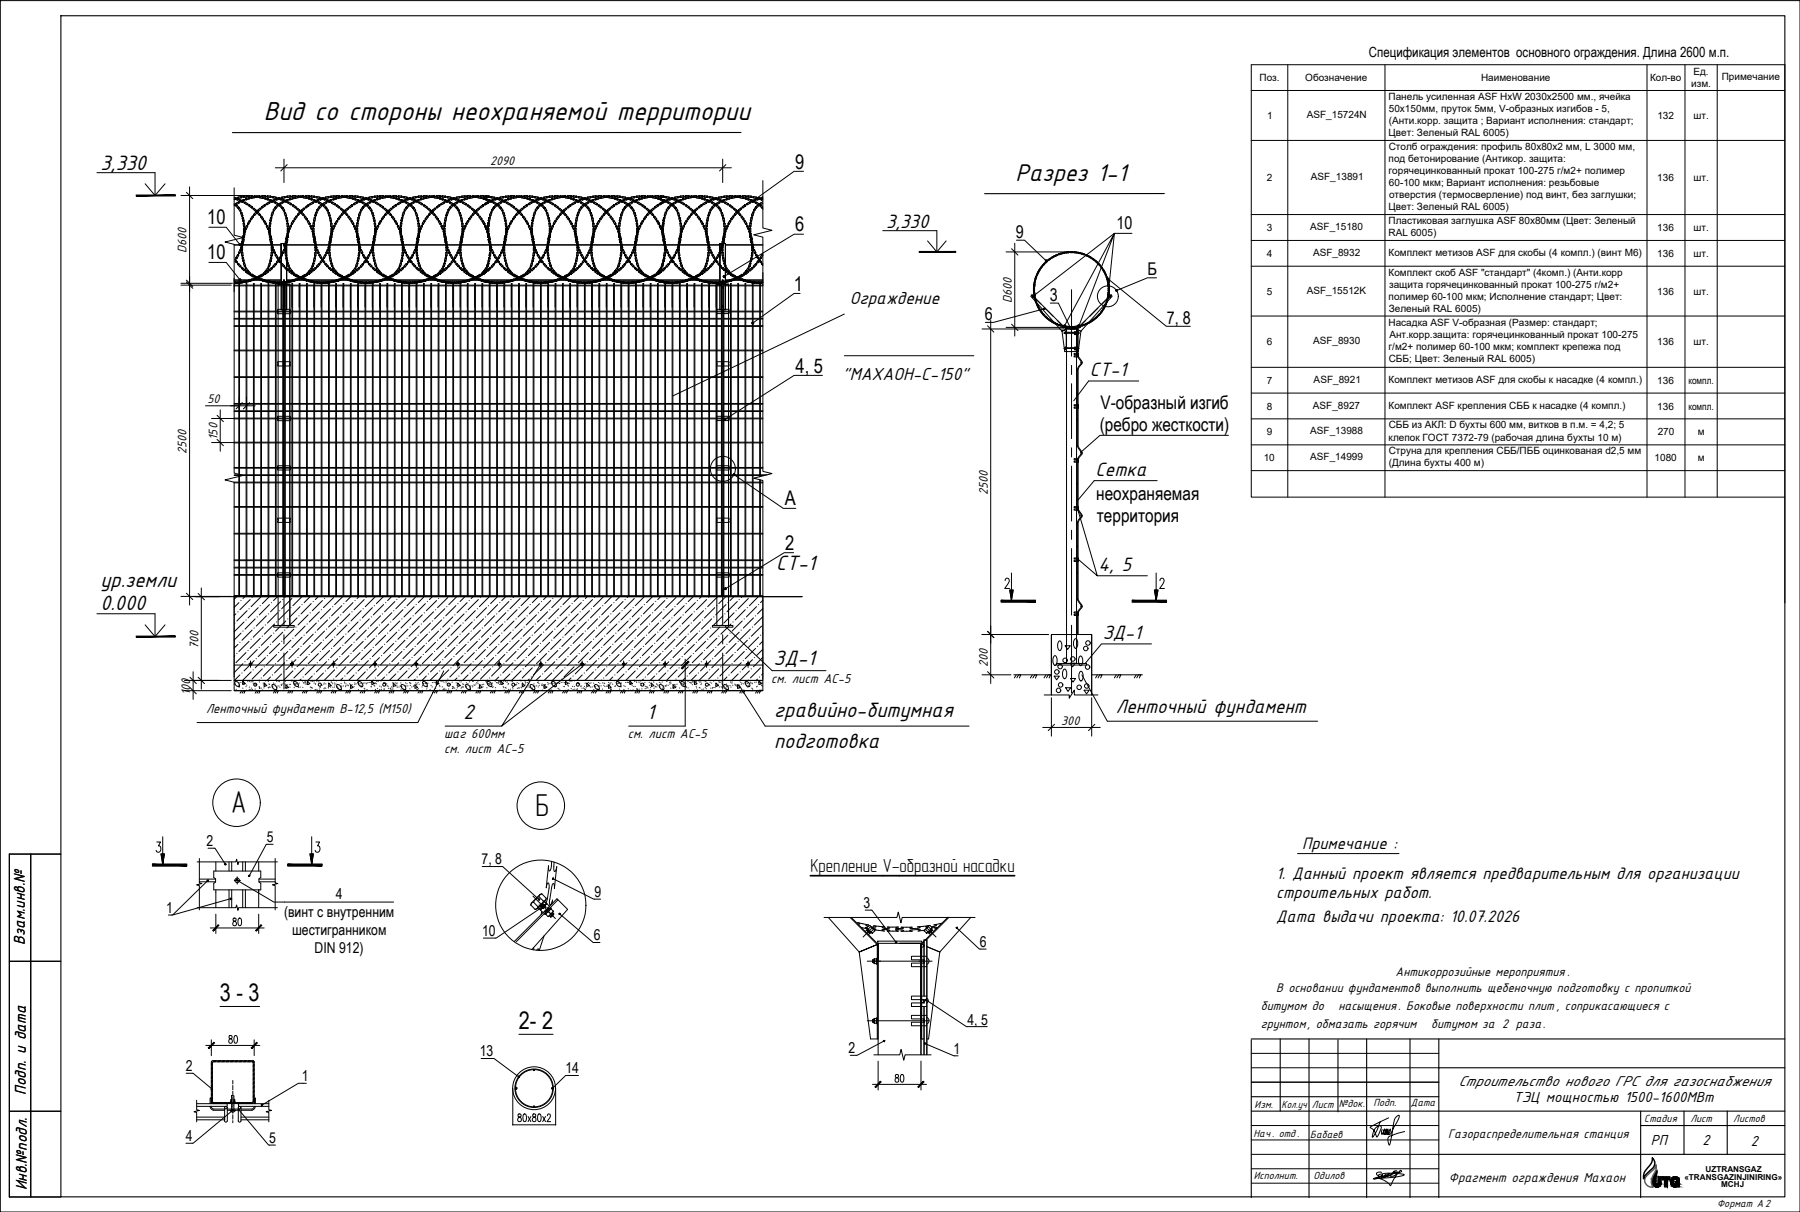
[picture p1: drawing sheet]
<svg xmlns="http://www.w3.org/2000/svg" width="624mm" height="420mm" viewBox="0 0 624 420" stroke-linecap="round" stroke-linejoin="round" font-family="sans-serif">
<defs><g id="words">
<g font-size="11">
<text x="80.2" y="281.8">А</text>
<text x="185.7" y="282.8">Б</text>
</g>
<text font-size="10" x="91.5" y="41.5">Вид со стороны неохраняемой территории</text>
<text font-size="9.3" x="352.1" y="62.7">Разрез 1-1</text>
<g font-size="8.4">
<text x="76.3" y="347.1">3 - 3</text>
<text x="179.9" y="356.8">2- 2</text>
</g>
<g font-size="8">
<text x="34.9" y="58.9">3,330</text>
<text x="269.1" y="197.7">СТ-1</text>
<text x="34.9" y="203.4">ур.земли</text>
<text x="34.9" y="211.4">0.000</text>
<text x="268.2" y="230.6">ЗД-1</text>
<text x="160.7" y="249.2">2</text>
<text x="224.3" y="249.2">1</text>
<text x="268.4" y="248.5">гравийно-битумная</text>
<text x="268.4" y="259.2">подготовка</text>
</g>
<g font-size="7.5">
<text x="307.2" y="79">3,330</text>
<text x="377.9" y="130.3">СТ-1</text>
<text x="379.8" y="164.9">Сетка</text>
<text x="380.9" y="197.9">4, 5</text>
<text x="382.3" y="221.5">ЗД-1</text>
<text x="386.8" y="247.1">Ленточный фундамент</text>
</g>
<g font-size="7">
<text x="275.7" y="58.4">9</text>
<text x="71.8" y="77.8">10</text>
<text x="275.7" y="80.2">6</text>
<text x="71.8" y="90">10</text>
<text x="275.3" y="100.7">1</text>
<text x="275.8" y="129.2">4, 5</text>
<text x="272.1" y="175.2">А</text>
<text x="272.3" y="190.6">2</text>
</g>
<g font-size="6.7">
<text x="294.6" y="105.4">Ограждение</text>
<text x="292.1" y="131.7">&quot;МАХАОН-С-150&quot;</text>
</g>
<g font-size="6.5">
<text x="381.6" y="141.7">V-образный изгиб</text>
<text x="381.3" y="149.5">(ребро жесткости)</text>
<text x="380.1" y="173.3">неохраняемая</text>
<text x="380.3" y="181.1">территория</text>
<text x="281" y="302.1">Крепление V-образной насадки</text>
</g>
<g font-size="6.4">
<text x="451.5" y="294.3">Примечание :</text>
<text x="442.5" y="304.5">1. Данный проект является предварительным для организации</text>
<text x="442.5" y="311.2">строительных работ.</text>
<text x="442.5" y="319.6">Дата выдачи проекта: 10.07.2026</text>
</g>
<g font-size="6.2">
<text x="78.3" y="363">80</text>
<text x="309.4" y="376.4">80</text>
</g>
<g font-size="6.1">
<text x="352.2" y="82.4">9</text>
<text x="387.1" y="79.4">10</text>
<text x="397.9" y="95.4">Б</text>
<text x="364" y="104.2">3</text>
<text x="341.4" y="110.9">6</text>
<text x="404.5" y="112.2">7, 8</text>
</g>
<g font-size="6">
<text x="8.7" y="327.4" transform="rotate(-90 8.7 327.4)">Взам.инв.№</text>
<text x="9" y="379.5" transform="rotate(-90 9 379.5)">Подп. и дата</text>
<text x="9.3" y="412.7" transform="rotate(-90 9.3 412.7)">Инв.№подл.</text>
</g>
<text font-size="5.7" x="79.7" y="322.1">80</text>
<g font-size="5.6">
<text x="572.3" y="396.8">РП</text>
<text x="590.2" y="397">2</text>
<text x="607" y="397.1">2</text>
</g>
<g font-size="5.4">
<text x="505.6" y="376.3">Строительство нового ГРС для газоснабжения</text>
<text x="524.7" y="382.2">ТЭЦ мощностью 1500-1600МВт</text>
</g>
<g font-size="5.2">
<text x="71.6" y="293.3">2</text>
<text x="92.5" y="291.9">5</text>
<text x="167" y="299.7">7, 8</text>
<text x="116.5" y="311.6">4</text>
<text x="206.1" y="310.9">9</text>
<text x="57.6" y="316.4">1</text>
<text x="98.5" y="317.9">(винт с внутренним</text>
<text x="299.3" y="314.7">3</text>
<text x="101.2" y="324.1">шестигранником</text>
<text x="167.1" y="324.4">10</text>
<text x="205.9" y="326">6</text>
<text x="339.8" y="328.3">6</text>
<text x="109.1" y="330.3">DIN 912)</text>
<text x="335.4" y="355.2">4, 5</text>
<text x="294.2" y="365.1">2</text>
<text x="330.6" y="365.3">1</text>
<text x="64.4" y="371.3">2</text>
<text x="166.4" y="366.2">13</text>
<text x="104.6" y="374.8">1</text>
<text x="196" y="372.1">14</text>
<text x="64.4" y="395.6">4</text>
<text x="93.3" y="396.2">5</text>
</g>
<text font-size="5.1" x="502.4" y="409.6">Фрагмент ограждения Махаон</text>
<g font-size="5">
<text x="267.4" y="236.6">см. лист АС-5</text>
<text x="71.4" y="247.3">Ленточный фундамент B-12,5 (М150)</text>
<text x="154" y="255.9">шаг 600мм</text>
<text x="217.6" y="255.9">см. лист АС-5</text>
<text x="154" y="260.9">см. лист АС-5</text>
</g>
<text font-size="4.9" x="474.6" y="19.9">Спецификация элементов основного ограждения. Длина 2600 м.п.</text>
<g font-size="4.8">
<text x="169.9" y="57.1">2090</text>
<text x="64.7" y="87.8" transform="rotate(-90 64.7 87.8)">D600</text>
<text x="350.8" y="105.2" transform="rotate(-90 350.8 105.2)">D600</text>
<text x="72" y="139.7">50</text>
<text x="75.4" y="152.5" transform="rotate(-90 75.4 152.5)">150</text>
<text x="64.7" y="157.4" transform="rotate(-90 64.7 157.4)">2500</text>
<text x="342.5" y="171.6" transform="rotate(-90 342.5 171.6)">2500</text>
<text x="68.8" y="224.9" transform="rotate(-90 68.8 224.9)">700</text>
<text x="342.5" y="231.1" transform="rotate(-90 342.5 231.1)">200</text>
<text x="66" y="240.9" transform="rotate(-90 66 240.9)">100</text>
<text x="367.9" y="251.2">300</text>
<text x="483.9" y="338.5">Антикоррозийные мероприятия .</text>
<text x="442.5" y="343.9">В основании фундаментов выполнить щебеночную подготовку с пропиткой</text>
<text x="437.1" y="350">битумом до</text>
<text x="464" y="350">насыщения. Боковые поверхности плит , соприкасающиеся с</text>
<text x="437.1" y="356.5">грунтом, обмазать горячим</text>
<text x="496.2" y="356.5">битумом за 2 раза.</text>
<text x="502.1" y="394.3">Газораспределительная станция</text>
</g>
<g font-size="4">
<text x="464.2" y="383.8">№док.</text>
<text x="476.2" y="383.5">Подп.</text>
<text x="489.1" y="383.5">Дата</text>
<text x="435" y="384">Изм.</text>
<text x="444.3" y="384">Кол.уч</text>
<text x="454.9" y="384">Лист</text>
<text x="570.1" y="389">Стадия</text>
<text x="586.1" y="389">Лист</text>
<text x="600.9" y="389.1">Листов</text>
<text x="434.6" y="394.1">Нач . отд .</text>
<text x="454.3" y="394.3">Бабаев</text>
<text x="434.7" y="408.8">Исполнит.</text>
<text x="455.4" y="408.9">Одилов</text>
<text x="595.3" y="418.4">Формат А 2</text>
</g>
<g font-size="3.5">
<text x="436.7" y="28.1">Поз.</text>
<text x="452.5" y="28.2">Обозначение</text>
<text x="513.5" y="28.1">Наименование</text>
<text x="572.1" y="28.1">Кол-во</text>
<text x="587.1" y="26.1">Ед.</text>
<text x="596.9" y="27.8">Примечание</text>
<text x="481.4" y="34.6">Панель усиленная ASF HxW 2030x2500 мм., ячейка</text>
<text x="586.4" y="30.2">изм.</text>
<text x="439.3" y="41.3">1</text>
<text x="453.1" y="40.9">ASF_15724N</text>
<text x="481.5" y="38.9">50х150мм, пруток 5мм, V-образных изгибов - 5,</text>
<text x="574.6" y="41.2">132</text>
<text x="587.1" y="41.3">шт.</text>
<text x="481.4" y="47.2">Цвет: Зеленый RAL 6005)</text>
<text x="481.5" y="43">(Анти.корр. защита ; Вариант исполнения: стандарт;</text>
<text x="481.5" y="52">Столб ограждения: профиль 80х80х2 мм, L 3000 мм,</text>
<text x="481.4" y="56.2">под бетонирование (Антикор. защита:</text>
<text x="439.2" y="62.8">2</text>
<text x="454.5" y="62.4">ASF_13891</text>
<text x="481.4" y="60.3">горячецинкованный прокат 100-275 г/м2+ полимер</text>
<text x="481.5" y="64.6">60-100 мкм; Вариант исполнения: резьбовые</text>
<text x="574.6" y="62.8">136</text>
<text x="587.1" y="62.8">шт.</text>
<text x="481.6" y="68.7">отверстия (термосверление) под винт, без заглушки;</text>
<text x="481.4" y="72.9">Цвет: Зеленый RAL 6005)</text>
<text x="481.4" y="77.7">Пластиковая заглушка ASF 80х80мм (Цвет: Зеленый</text>
<text x="439.2" y="80.1">3</text>
<text x="454.3" y="79.8">ASF_15180</text>
<text x="481.4" y="81.9">RAL 6005)</text>
<text x="574.6" y="80.1">136</text>
<text x="587.1" y="80.1">шт.</text>
<text x="439.2" y="89">4</text>
<text x="455.2" y="88.7">ASF_8932</text>
<text x="481.4" y="88.7">Комплект метизов ASF для скобы (4 компл.) (винт М6)</text>
<text x="574.6" y="89">136</text>
<text x="587.1" y="89">шт.</text>
<text x="481.4" y="95.5">Комплект скоб ASF &quot;стандарт&quot; (4комп.) (Анти.корр</text>
<text x="453" y="101.8">ASF_15512K</text>
<text x="481.6" y="99.7">защита горячецинкованный прокат 100-275 г/м2+</text>
<text x="439.2" y="102.2">5</text>
<text x="481.4" y="103.9">полимер 60-100 мкм; Исполнение стандарт; Цвет:</text>
<text x="574.6" y="102.2">136</text>
<text x="587.1" y="102.2">шт.</text>
<text x="481.4" y="113.1">Насадка ASF V-образная (Размер: стандарт;</text>
<text x="481.5" y="108.1">Зеленый RAL 6005)</text>
<text x="439.2" y="119.7">6</text>
<text x="455.2" y="119.4">ASF_8930</text>
<text x="481.7" y="117.2">Ант.корр.защита: горячецинкованный прокат 100-275</text>
<text x="574.6" y="119.7">136</text>
<text x="587.1" y="119.7">шт.</text>
<text x="481.4" y="121.4">г/м2+ полимер 60-100 мкм; комплект крепежа под</text>
<text x="481.5" y="125.6">СББ; Цвет: Зеленый RAL 6005)</text>
<text x="439.2" y="133.1">7</text>
<text x="455.5" y="132.7">ASF_8921</text>
<text x="481.4" y="132.7">Комплект метизов ASF для скобы к насадке (4 компл.)</text>
<text x="574.6" y="133">136</text>
<text x="585.4" y="133">компл.</text>
<text x="439.2" y="142">8</text>
<text x="455.2" y="141.6">ASF_8927</text>
<text x="481.4" y="141.6">Комплект ASF крепления СББ к насадке (4 компл.)</text>
<text x="574.6" y="142">136</text>
<text x="585.4" y="142">компл.</text>
<text x="481.5" y="148.5">СББ из АКЛ: D бухты 600 мм, витков в п.м. = 4,2; 5</text>
<text x="439.2" y="151">9</text>
<text x="454.3" y="150.6">ASF_13988</text>
<text x="481.4" y="152.7">клепок ГОСТ 7372-79 (рабочая длина бухты 10 м)</text>
<text x="574.7" y="151">270</text>
<text x="588.6" y="151">м</text>
<text x="438.1" y="159.9">10</text>
<text x="454.3" y="159.6">ASF_14999</text>
<text x="481.5" y="157.5">Струна для крепления СББ/ПББ оцинкованая d2,5 мм</text>
<text x="481.5" y="161.7">(Длина бухты 400 м)</text>
<text x="573.6" y="159.9">1080</text>
<text x="588.6" y="159.9">м</text>
</g>
<g font-size="2.8">
<text x="591.3" y="406.2">UZTRANSGAZ</text>
<text x="584" y="408.9">«TRANSGAZINJINIRING»</text>
<text x="596.7" y="411.6">MCHJ</text>
</g>
</g></defs>
<g fill="none" stroke="#000" stroke-width=".38">
<path d="M21.1 5.5h597.7v409.4h-597.7zM10.7 296.1v118.9M21.1 296.1h-17.9v118.9h17.9M3.2 333.2h17.9M433.8 360.2h185M433.8 360.5v54.7M443.9 360.2v25M453.8 360.2v55M463.9 360.5v24.9M473.8 360.2v55M488.9 360.2v55M498.8 360.2v55"/>
<path d="M498.8 370.2h120M3.2 385.2h17.9M433.9 385.2h184.9M433.9 380.2h64.9M568.8 385.2v30M568.8 390.2h50M583.8 385.2v15M598.8 385.2v15M498.8 400.2h120"/>
</g>
<path d="M.1 .2h624v420h-624zM433.9 365.2h64.9M433.9 375.2h64.9M433.9 370.2h64.9M433.9 390.2h64.9M433.9 395.2h64.9M433.9 405.2h64.9M433.9 410.2h64.9M433.9 400.2h64.9" fill="none" stroke="#000" stroke-width=".35"/>
<!-- layer: 0 -->
<g fill="none" stroke="#000" stroke-width=".35">
<path d="M433.8 31.4h185M446.5 22.4v149.9M480.2 22.4v149.9M571 22.4v149.9M584.2 22.4v149.9M595.4 22.4v149.9M33.6 59.9h20.1v7.9M95.4 58.2h158.2M98.5 55.2v8.1M99.6 57.1l-2.2 2.2M250.6 55.2v8.1M251.7 57.1l-2.2 2.2"/>
<path d="M278.6 59.4h-3.3l-14.1 10.2M433.8 48.7h185M50.3 63.7l3.4 4.1 3.5-4.1M62.7 67.8h23.3M64.6 66.7l2.2 2.2M65.7 64.8v145M72.4 78.8h6l4.6 5.8M81.2 68.5l2.2 .9-.1-.2 1.8 1-.2-.2 3.6 2.6M81.2 69l1.9 .5 .2 .2-.3-.1 1.1 .5-.2-.2 .3 .1 1.5 1-.2-.2 .3 .1 2.1 1.5 .1 .2-.3-.1 1.7 1.5-.3-.2M81.2 69.2l.7-.2h-.3l.2-.2 2.5-.5h5.1l2.5 .5 .2 .2h-.3l1.8 .4 .2 .2h-.3l1.2 .5-.2-.2h.3l2.1 1.3 .2 .3-.3-.2 .9 .9-.2-.2 .3 .1M81.2 70.8l.6 .4M81.2 70.7l.7 .4"/>
<path d="M81.7 71.3l.8 .9-.1-.2 .3 .1M81.7 71.3h.1M81.8 71.2l.1 .3-.2-.2M81.9 71.1l1 .8-.3-.1 .1 .2M82.6 72.1l.6 1.1-.1-.3 .2 .2M82.7 72l.3 .2-.1-.3 .7 1-.3-.2 .1 .3M83.3 73.1l.8 2.4v.3l-.2-.2 .3 1.2v-.3l.2 .2 .2 3.8M83.4 73.1l.8 1.7-.2-.3 .8 3.5M84 69.4l-2.2 1.1h.2l-.8 .6M84.8 77.9v3.9M86.1 77l-1.5 3.5M88.4 73.9l-2.3 3.1"/>
<path d="M88.5 72.6l2.6 2.8M88.8 67.9l3.4 .8-.2-.2 2.3 .9M88.8 67.9l-3.5 .1 .2-.1-4.3 .8M89.1 73.8l1.4 1.3 .1 .3-.3-.2 .7 1v-.3l.2 .3 1.3 2.2v.2l-.2-.2 .5 1.1-.1-.3 .2 .2 .5 1.9v-.3l.1 .2 .6 2.5v.3l-.2-.1 .3 3-.2 2.5-.2 .3v-.2l-.3 1.1 .1-.3 .1 .2-.8 2.5-.2 .2v-.3l-.7 1M89.1 73.7l-1.4 1.4v.3l.2-.3-.7 1.1 .1-.3h-.2l-1.4 2.5 .1 .2 .1-.3-.5 1.2 .1-.3-.3 .2-.8 2.5 .1 .2 .2-.3-.2 1.9M91 75.4l2 3.4M91.4 67.8l3.8 .4M91.4 67.8l-3.4 .4 .2-.1-4.3 1.3M92.9 78.8l1.4 4.1-.2-.1 .2 1.2 .1-.3 .1 3.2-.1-.3-.4 4-.1-.2-.3 1.5-.8 1.8M93.2 79.8l.2 1.9M93.7 75.9l-.5 3.9M94.3 69.4l2.7 1.7"/>
<path d="M94.6 69.4l-3.1 1.8 .2-.2-3.3 2.9M95.2 68.2l3.7 1.2M95.5 71.9l-.9 1 .3-.2-.5 1.1-.1-.2-.6 2.4M95.8 71.4l-.4 .5M97 71.1l.3 .1-.1-.1 .8 .8-.2-.1 .1 .2M97.8 72.1l.9 1.6v.3l-.2-.2 .6 1.1 .2 1.7 .1-.1 .1 .3 .3 2.4-.3 3.8M97.9 72l.8 .9-.2-.2 .5 1.2v-.2l1 4.3M98.2 68.2l-3.7 1.2M98.6 69.9l-2.2 1.3-.1 .2 .3-.2-.9 .9 .1-.2-.2 .1-.6 1.2 .2-.3h-.3l-.8 2.6v.2l.2-.1-.5 1.1v1.8l-.2-.1v2.7l.1 .2 .1-.3-.1 1.3 .5 1.7-.1-.1v.2l.8 2.5 .2 .2-.1-.3 .5 1.1-.2-.2v.3l1.3 2.2M98.7 69.9l2.9 1.4 .1 .2-.3-.1 1 .7-.2-.2h.2l2.1 2.1-.2-.2M98.7 69.9l-1.1-.7h-.3l.2 .2-1.7-.7h-.3l.2 .1-1.2-.2h.3l-.2-.2-4.5-.2-.2 .1h.3l-2 .1-.2 .1h.3l-1.1 .3 .2-.1-.4-.1-1.7 .7 .2-.1-.2-.1-4.1 2.1M98.8 69.4l3 1.8-.1-.2 2 1.6"/>
<path d="M99.1 69.4l-2.2 1.1h.2l-1.3 .9M100 77.9v3.9M100.1 67.9l3.5 .1-.3-.1 3 .4-.2 .1 2.2 .5h-.4l1.2 .5-.2-.2 2.3 1.1M100.1 67.9l-1.9 .3M103.5 73.9l-2 2.9v-.3l-1.8 4M103.7 72.6l2.2 2.6v-.3l1.7 2.7-.3-.2 1.4 2.9-.1-.3 .8 3-.2-.2 .4 1.5-.1 1.6 .2-.3-.2 3.2-.1-.3-.2 1.2 .2-.2-.7 2.1 .3-.3-1.1 2.4M104.3 73.8l.9 .8 1.5 2.1 .1 .3-.3-.2 .3 .5 .8 1v.3l-.2-.2 .5 1.1v-.3l.2 .2 .8 2.5v.3l-.2-.2 .3 1.1v-.3l.1 .3 .3 3.8-.7 4.4-.2 .2v-.3l-.5 1.8-.2 .2 .1-.3-.8 1 .3-.2-.1 .3-1.4 1.3h-.3l.2-.2-1.5 1-.3 .1 .3-.2-1.2 .5 .3-.1-.2 .2-1.9 .5h.3l-.2 .1-1.9 .3h.3l-.2 .2h-1.4M104.3 73.7l-1.4 1.4-1.5 2.6v-.2l-.2 .1-1.1 2.5v.2l.2-.2-.3 1.1-.1-.3-.1 .3-.3 1.9M108.4 79.8l.1 1.9M108.4 67.9l2 .3M108.5 67.9l-3.5 .1 .1-.1-2 .3 .2-.1-4.2 1.3M108.8 75.9l-.4 3.9"/>
<path d="M109.7 69.4l-3 1.8 .2-.2-3.4 2.9M110.3 68.2l3.7 1.2M110.6 71.9l-.8 1 .3-.2-.6 1.1v-.2l-.7 2.4M110.8 72l-.6 1.2 .1-.3-.2 .1-.9 2.4 .1 .3 .1-.2-.5 1.8 .1 .3v-.3l-.3 3.1 .3 2.5 .1 .3v-.3l.3 1.9 .1 .2v-.3l.4 1.2-.1-.3v.4l1.9 3.9M111.2 70.3l1 .8M111.5 71l-1 .8 .3-.1-.2 .2M111.6 71.2l-.9 .9M112.2 71.1l.6 .4M112.5 70.2l3.2-1.3h-.3l2.2-.5-.4-.1 3.1-.4-.2 .1 2.2-.2-.3 .1 1.2 .1-.1-.1 3 .5-.3 .1 1.2 .2-.2-.2 2 .9-.2-.2 2.7 1.4h-.2l2.9 2M112.6 70.2l-1.1 .8M112.7 71.5l.5 .4-.3-.1 .2 .2M112.9 72.1l-1.3-1.2-3.5-1.7h-.2l.2 .2-1.1-.6-2.5-.5h-.3l.1 .2-1.1-.2h.3l-.2-.1h-2.6l-.3 .1h.3h-1.2l-2.5 .5-2.9 1.3 .3-.2h-.3l-2.3 1.4-.1 .2 .3-.2-1 .8 .2-.3-.2 .1-2.1 2 .2-.2"/>
<path d="M112.9 72.1l.1 .2-.2-.1 .8 .9 .8 2.5v.2l-.2-.3 .6 1.8-.1 .3-.1-.1 .1 1.1 .1-.3 .1 .3v2.6l-.1 .2-.1-.3 .1 1.3-.6 2.5-.2 .2v-.3l-.3 1.1 .2-.2v.3l-1.1 2.4-.2 .2 .1-.3-1.1 1.9 .1-.3M113.1 72l.7 .9-.2-.1 .5 1.1 .1-.2 .9 4.3M113.4 68.2l-3.7 1.2M113.8 69.9l-2.2 1.3M113.8 69.9l.6 .2-.2-.2 .3 .1 2.2 1.3 .1 .2-.3-.1 1.6 1 .2 .2-.3-.1 1.7 1.5-.3-.2M113.8 69.9l-.6-.3 .3 .1-.1-.2-2.5-.8h-.3l.3 .1-1.8-.5h-.3l.1 .2-1.7-.4-1.3 .2 .3-.1-.3-.1-2.5 .3-.2 .1h.2l-1.1 .3 .2-.2h-.3l-2.5 .8-.1 .2h.3l-1.2 .5 .2-.2h-.3M114 69.4l3.3 2M115.1 77.9v3.9M117.1 67.8l3.9 .4M117.2 67.8l-3.9 .4M117.3 71.4l1.5 1.2M118.6 73.9l-2.5 3.7 .2-.3-1.5 3.2"/>
<path d="M118.8 72.6l1.8 1.8-.3-.1 .8 .9v-.2l1.6 2.5-.2-.1 .5 1.1v-.3l.7 2.1 .1-.3 .6 2.4 .3 3.5 .1-.3-.1 3.1-.1-.2-.3 2.2-.1-.3-.3 1.2 .2-.3-1.1 2.4M119.4 73.8l1.4 1.3v.3l-.2-.2 1.3 1.5v.3l-.2-.2 .6 1.1-.1-.3 .3 .2 1 2.3v.3l-.2-.2 .6 1.1 .2 1.7v-.2l.2 .3 .2 2.6-.1 .2v-.3l.1 1.9-.3 .6v1.4l-.1 .2v-.4l-.3 1.2 .1-.2 .1 .3-.8 2.4-.3 .2 .1-.3-.7 1M119.4 73.7l-1.4 1.4-.1 .3 .2-.2-.6 1v-.3l-.2 .2-1.3 2.2v.3l.2-.2-.5 1.1v-.3l-.1 .2-.8 2.4v.3l.1-.2-.2 1.2v-.3l-.2 .2v1.3M119.7 73.1l-1.1 .8M119.7 73.1h.1M120.9 68.2l3.7 1.2M123.1 70.3l-2.8 2.1 .1-.2-.7 .9M123.6 79.8v1.9M123.7 77.9l-.1 1.9M124 75.9l-.4 2M124.6 69.4l2.2 1.2-.2-.1 .7 .6M125.2 73l-1.2 4.3-.1 3.9 .1 .1 .1-.3v2l.2 .2v-.3l.2 1.9 .6 1.1-.2-.3v.3l2 4"/>
<path d="M127.3 71.1l.3 .1-.1-.2 .8 .9-.3-.1 .2 .2M128.1 72.1l-.3-.1 .2 .2-1.4-1.4h-.2l.2 .2-1.1-.6 .3 .1-.1-.2-2.5-1.1-.2 .1 .3 .1-1.1-.6-2.5-.5h-.3l.1 .2-1.1-.2h.3l-.3-.1h-2.6l-.2 .1h.3h-1.3l-2.5 .5-.2 .2h.3l-1.9 .5-.2 .1h.3l-1.1 .5 .2-.2h-.3l-2.3 1.4-.1 .2 .3-.2-1 .8 .2-.3-.2 .1-2.1 2 .3-.2M128.1 72.1l.1 .2-.3-.2 .4 .6 .3 .5v-.3l.2 .2 .7 2.4v.3l-.1-.2 .2 1.2 .1-.3 .1 .1 .2 2v1.9M128.2 72l.2 .2-.1-.3 .7 1-.2-.1 .4 1.1 .1-.3 .9 4.4M128.9 69.9l-2.2 1.3-.8 .8-.6 1.2 .1-.3-.2 .1M129 69.9l.5 .2-.2-.2 .3 .1 2.3 1.3v.2l-.2-.1 1.6 1 .2 .2-.3-.1 1.6 1.4-.3-.1M129 69.9l-.6-.3 .3 .1-.2-.2-2.4-.8h-.3l.2 .1-1.8-.5h-.3l.2 .2-1.2-.2h.3l-.2-.1-1.9-.1-2.6 .3-.2 .1h.3l-1.2 .3 .2-.2h-.3l-2.4 .8-.2 .2h.3l-1.1 .5 .2-.2h-.3M129.4 69.4l-2.2 1.1h.2l-1 .7 .1-.2-.9 .8 .3-.1-1 1.2 .3-.2-.5 1.1v-.3l-.7 2.5M130.2 77.9v3.9M131.6 77l-1.6 3.5M133.8 73.9l-2.3 3.1M133.9 72.6l1.8 1.8-.2-.1 1.4 1.6-.3-.1 .7 1v-.2l1.3 2.6-.1-.1 .4 1.2v-.3l.5 2.1 .1-.2 .4 3-.1-.2 .1 3.4-.8 3.5 .1-.2-1 2.3"/>
<path d="M134.2 67.9l1.9 .3M134.2 67.9l-3.5 .1 .2-.1-2.1 .4 .2-.2-3 .8h.3l-3.2 1.4M134.5 73.8l1.4 1.3 .1 .3-.3-.2 .9 1 1.3 2.2 .1 .2-.3-.2 .5 1.1v-.3l.2 .2 .4 1.8 .1-.2 .1 .3 .6 2.7-.1-.1v.2l.8 2.5 .2 .2-.1-.3 .5 1.1-.2-.2v.3l1.3 2.2M134.6 73.7l-1.5 1.4v.3l.2-.3-.7 1.1 .1-.3-.3 .2-1.2 2.2-.1 .3 .2-.3-.5 1.2 .1-.3-.2 .2-.8 2.4v1.9M134.9 67.9l-2.5 .4 .3 .1-1.2 .3 .3-.2-2.4 .9M136.1 68.2l3.7 1.2M136.8 67.8l3.9 .4M136.8 67.8l-1.9 .1M138.7 79.8l.1 1.9M139.1 75.9l-.4 3.9M139.7 69.4l1.8 .9 .9 .8M140.6 68.2l3.7 1.2"/>
<path d="M140.9 71.9l-.8 1 .2-.2-.5 1.1v-.2l-.7 2.4M141.3 71.4l-.4 .5M142.5 71.1l1 .8-.3-.1 .1 .2M142.5 71.1h.1M143.2 72.1l.9 1.6v.3l-.1-.2 .7 1.7-.1 .3-.1-.2 .3 1.2v-.3l.1 .2 .3 2.5-.3 3.8M143.2 72.1l-.3-.1 .2 .2-1.3-1.4h-.3l.2 .2-1-.6 .3 .1-.2-.2-2.3-1.1h-.3l.2 .2-1.2-.4h.3l-.2-.2-2.5-.5h-1.3h.3l-.2-.1h-2.6l-.2 .1h.2h-1.2l-2.6 .5-.1 .2h.3l-1.9 .4-.2 .2h.3l-1.2 .5 .3-.2h-.3l-2.3 1.4-.1 .2 .3-.2-1 .8 .1-.3-.2 .1-2 2 .2-.2M143.3 72l.8 .9-.2-.2 .5 1.2v-.2l1 4.3M144 69.9l-2.2 1.3-.1 .2 .3-.2-1 .9v.2l.2-.2-.8 1.1 .2-.3-.3 .1-1.1 4.3-.1 5M144.1 69.9l.6 .2-.3-.2 .4 .1 2.3 1.3v.2l-.3-.1 1.1 .7-.3-.2h.3l2 2.1-.2-.2M144.1 69.9l-.5-.3 .2 .1-.1-.2-2.5-.8h-.3l.2 .1-1.8-.5h-.2l.1 .2-1.1-.2h.3l-.2-.1-2-.1-2.5 .3-.3 .1h.4l-1.2 .3 .2-.1-.3-.1-2.4 .8-.3 .2h.4l-1.2 .5 .2-.2h-.3M144.3 69.4l3 1.8-.2-.2 2 1.6M144.6 69.4l-2.2 1.1h.2l-1.4 .9"/>
<path d="M145.4 77.9v3.9M149 73.9l-2 2.9-.1-.3-1.8 4M149.1 72.6l2.6 2.8M149.7 73.8l1.4 1.3 .1 .3-.3-.1 1.3 1.5v.2l-.2-.2 .6 1-.1-.2 .2 .1 1.1 2.4-.1 .3-.1-.3 .5 1.1 .3 1.9v-.3l.1 .3 .3 2.5v2l-.2 .2v-.3l-.1 1.1 .1-.1v.3l-1.2 4.2M149.7 73.7l-1.4 1.4-.1 .3 .3-.3-.8 1.1 .2-.3-.3 .1-.8 1.8v-.3l-.1 .1-1.1 2.5v.2l.1-.2-.3 1.1v-.3l-.2 .2-.3 2M151.6 75.4l1.4 2.2-.2-.2 1.4 3.2M152 67.8l1.9 .1M152 67.8l-3.5 .4 .2-.1-4.2 1.3M153.8 79.8l.1 1.9M153.9 67.9l1.9 .3M154.2 75.9l-.4 3.9M155.1 69.4l-3 1.8 .2-.2-3.4 2.9"/>
<path d="M155.8 68.2l3.7 1.2M156.1 71.9l-.9 1 .3-.2-.5 1.1-.1-.2-.7 2.4M156.2 72l-.6 1.2 .1-.3-.2 .1-.8 2.4v.3l.1-.2-.2 1.2v-.3l-.2 .2-.3 3.8 .3 2.5 .1 .3v-.3l.3 1.1-.2-.1v.3l.7 1.7-.1-.3v.4l2 3.9M156.6 70.3l1 .8M156.6 70.3l-3.2-1.3 .3-.1-3-.8 .2 .2-1.2-.2 .3-.1-2.2-.1 .3-.1-3.2 .2 .3 .1-3.1 .6 .2-.2-3.7 1.7 .1-.2-2.5 1.7 .2-.1-2.6 2.3M156.9 71l-1 .8 .3-.1-.2 .2M157.6 71.1l.3 .1-.1-.1 .8 .8-.3-.1 .2 .2M158 70.2l-1 .8M158.4 72.1l.9 1.6v.3l-.2-.2 .7 1.8v.2l-.1-.3 .2 1.2 .1-.2 .1 .3 .2 2.4-.2 3.8M158.4 72.1l-.3-.1 .2 .2-1.3-1.4h-.3l.2 .2-1.1-.6 .3 .1-.1-.2-2.5-1.1h-.2l.2 .2-1.1-.6-2.5-.5h-.3l.2 .2-1.1-.2h.3l-.3-.1h-2.6l-.2 .1h.3h-1.3l-2.5 .5-.2 .2h.2l-1.7 .4-.3 .2h.3l-1 .5 .1-.2h-.3l-2.2 1.3-.2 .3 .3-.1-1 .7 .2-.3-.2 .1-2.1 2 .3-.2M158.5 72l.8 .9-.3-.1 .5 1.1 .1-.2 .7 2.4M158.8 68.2l-3.7 1.2"/>
<path d="M159.2 69.9l-2.2 1.3-.1 .2 .2-.1-1 .8M159.2 69.9l2.9 1.3 .1 .3-.2-.1 1 .7-.2-.2h.2l2.1 2.1-.3-.2M159.2 69.9l-.5-.3h.3l-.2-.1-2.4-.8h-.3l.2 .1-1.8-.5h-.3l.1 .2-1.1-.2h.3l-.2-.1-1.9-.1-2.6 .3-.2 .1h.3l-1.2 .3 .2-.2h-.3l-2.4 .8-1.1 .7 .3-.2h-.4M159.4 69.4l3.4 2M160.2 76.1l.4 1.9M160.6 77.9v3.9M160.7 67.9l-2 .3M162.5 67.8l3.9 .4M162.6 67.8l-2 .1M162.7 71.4l1.5 1.2M164.1 73.9l-2.6 3.7 .2-.3-1.4 3.2M164.2 72.6l2.3 2.6-.1-.3 1.2 1.9v-.2l2 4.6-.2-.3 .6 2.1-.2-.2 .4 1.5 .1 2.6-.1-.3-.1 2.2-.1-.3-.3 2.2v-.3l-.2 .2"/>
<path d="M164.8 73.7l-1.4 1.4v.3l.2-.3-.7 1.1 .1-.3-.2 .1-.8 1.7v-.2l-.2 .1-1.1 2.4v.3l.2-.2-.3 1.1-.1-.3-.2 .3-.2 1.9M164.8 73.8l.8 .9-.1-.2 .3 .1 1.5 2.1v.3l-.2-.2 1.1 1.5v.3l-.2-.2 .5 1.1v-.3l.1 .2 .8 2.5M166.4 68.2l4.1 1.4-.2 .1 1.9 .9-.2-.1 .7 .6M168.6 70.3l-2.2 1.4 .3-.1-2.6 2.3M169 79.8l.1 1.9M169 67.9l3.5 .8-.3-.2 2 .9-.2-.2 3.9 2.2M169.1 67.9l-3.5 .1 .1-.1-2.1 .3 .3-.1-3 .8h.2l-3.2 1.3M169.4 75.9l-.4 3.9M169.5 75.4l-.1 .6 .1-.6v.2l.2-.2-.2 .2zM171.9 71l-1.5 1.8 .2-.1-.9 2 .2-.2-.2 .9M171.9 71h.1M172.7 71.1l.3 .1-.1-.2 .7 1"/>
<path d="M173.5 72.1l-.2-.1 .1 .2-1.3-1.4h-.3l.2 .2-1-.6 .2 .1-.1-.2-2.5-1.1h-.2l.3 .2-1.1-.6-2.5-.5h-.3l.1 .2-1.1-.2h.3l-.2-.1h-2.7l-.2 .1h.3h-1.3l-2.4 .5-.3 .2h.3l-1.9 .5-.1 .1h.3l-1.2 .5 .3-.2h-.4l-2.3 1.4v.2l.3-.2-1.1 .8 .3-.3-.3 .1-2.1 2 .3-.2M173.5 72.1l.1 .2-.3-.2 .9 1 .8 2.5-.1 .2-.1-.3 .5 1.8v.3l-.1-.1 .1 1.1v-.3l.2 .3v1.9M173.6 72l.2 .2v-.3l.6 1-.2-.1 .7 1.4M173.9 68.2l-2.5 .7h.3l-3.2 1.4M174.4 69.9l-2.2 1.3-.3 .5-.6 .3-.1 .3 .3-.2-.7 1.1v-.3l-.2 .1-.8 2.4v.3l.2-.2-.3 1.2v-.3l-.1 .1-.1 2-.1-.3-.1 .2v2.8l.1 .1 .1-.3v2l.2 .2v-.3l.3 1.2-.2-.2v.3l.8 2.5 .2 .1-.1-.3 .5 1.1-.2-.2 .1 .3 1.2 2.2M174.4 69.9h.3l-.2 .1 1.7-.9 .2 .1-.3 .1 1.3-.3h-.4l.2-.2 2-.3h-.3l.2-.1 3.8-.3 2.5 .3 .3 .2h-.3l1.1 .2-.2-.1h.3l1.7 .7-.1-.2h.3l2.3 1.1 .2 .2-.3-.1 1 .6-.2-.2 .3 .1 2.1 1.5 .1 .2-.3-.1 1.7 1.5-.3-.2M174.4 69.9l-.6-.3 .3 .1-.2-.2-2.4-.8h-.3l.2 .1-1.7-.5h-.3l.1 .2-1.1-.2h.3l-.3-.1-1.9-.1-2.6 .3-.2 .1h.3l-1.2 .3 .3-.2h-.3l-2.5 .8-.2 .2h.3l-1.1 .5 .2-.2h-.3M174.4 69.9l1.3 .4 .1 .2-.3-.1 1.1 .6-.2-.2 .2 .1 2.1 1.5 .2 .2-.3-.1 .9 .9-.1-.3 .2 .1 2.8 3.5 1.7 3.4v.3l-.2-.2 .5 1.1 .5 2.4 .1 4-.1-.2-.1 2-.2 .2v-.4l-.2 1.9-.6 1.1 .2-.2v.3l-.2 .6-.3 .2 .1-.3-.7 1M174.9 74.2l.8 3.8M175.7 77.9v3.9M176.6 68.7l-3.2 1.4 .2-.2-1.8 1.3 .1-.2M177.7 67.8l1.9 .1"/>
<path d="M177.7 67.8l-3.8 .4M177.9 71.4l1.5 1.2M179.2 73.9l-2 2.9v-.3l-1.8 4M179.4 72.6l1.8 1.8-.3-.1 2.3 3.2-.2-.1 .5 1.1 .1-.3 .7 2.1v-.3l.9 3.1-.2-.3 .4 2.1-.2-.2 .1 1.2 .1-.3-.2 2.2 .2-.3-.5 2.2 .2-.2-.8 2.9v-.2l-.7 1.5M179.6 67.9l2 .3M180.4 67.9l-3.8 .8M181.5 68.2l3.7 1.2M182.1 71.3l-2.9 2.6M182.2 67.8l2.6 .2-.3 .1 1.2 .2-.1-.2 3.8 1.3-.1-.2 3.4 2-.2-.2 2 1.6M182.3 67.8l-2 .1M183.7 70.3l-1.6 1M184.1 79.8l.1 1.9"/>
<path d="M184.6 75.9l-.5 3.9M185.2 69.4l2.2 1.2-.3-.1 .8 .6M186.7 71.4l-1.2 1.5 .2-.2-.5 1.1v-.3l-.6 2.5M187.9 71.1l1 .8-.3-.1 .2 .2M188.6 72.1l.6 1.1-.1-.3 .2 .2M188.7 72.1l-.3-.1 .1 .2-1.3-1.4h-.2l.1 .2-1-.6 .3 .1-.1-.2-2.5-1.1-.2 .1 .2 .1-1.2-.4h.4l-.3-.2-2.5-.5h-.3l.1 .2-1.1-.2h.3l-.2-.1h-2.6l-.2 .1h.3h-1.3l-2.5 .5-.2 .2h.2l-1.8 .4-.2 .2h.3l-1.1 .5 .2-.2h-.3l-2.3 1.4-.1 .2 .3-.2-1 .8 .2-.3-.2 .1-2.1 2 .2-.2M188.8 72l.8 .9-.3-.2 .1 .3M189.3 73.1l.8 2.4v.3l-.2-.2 .3 1.2v-.3l.2 .2v1.9l.2-.2-.2 4.6M189.4 73.1l.8 1.7-.2-.3 .8 3.5M190 69.4l-2.2 1.1h.2l-1.4 .9M190.8 77.9v3.9M192.1 77l-1.6 3.5"/>
<path d="M194.4 73.9l-2.3 3.1M194.5 72.6l2.6 2.8M194.8 67.9l2.3 .4-.1 .1 1.1 .3-.1-.2 1.9 .9-.1-.2 2.7 1.4-.2-.1 .7 .6M194.8 67.9l-2.6-.1 .3 .1-1.2 .1 .2-.1-2.1 .4 .2-.2-3 .8h.3l-3.2 1.4M194.9 68h.3l-2.2 .3 .3 .1-1.2 .3 .2-.2-2.4 .9M195.1 73.8l1.4 1.3 .1 .3-.3-.2 .7 1v-.3l.2 .3 1.3 2.2v.2l-.2-.2 .9 1.7v.3l-.2-.2 .5 1 .6 2.6-.1 .2-.1-.3 .3 3.2-.2 2.5-.2 .3v-.2l-.3 1.1 .1-.3 .1 .2-.8 2.5-.2 .2 .1-.3-.8 1M195.1 73.7l-1.4 1.4v.3l.2-.3-.7 1.1 .1-.3-.3 .2-.8 1.7 .1-.3-.2 .1-1.4 3.6-.3 1.9M197 75.4l2 3.4M197.4 67.8l1.9 .1M197.4 67.8l-2.5 .2M199 78.8l.7 1.8M199.2 79.8l.2 1.9"/>
<path d="M199.3 67.9l1.9 .3M199.7 75.9l-.5 3.9M200.6 69.4l-3.1 1.8 .2-.2-3.3 2.9M201.2 68.2l3.7 1.2M201.5 71.9l-.9 1 .3-.2-.5 1.1-.1-.2-.6 2.4M201.8 71.4l-.3 .5M203 71.1l.3 .1-.1-.1 .8 .8-.3-.1 .2 .2M203.8 72.1l.9 1.6v.3l-.2-.2 .6 1.1 .2 1.7 .1-.1 .1 .3 .3 2.4-.3 3.8M203.8 72.1l-.3-.1 .1 .1-.8-.8 .3 .2-.2-.3-2.1-1.3h-.3l.2 .2-1.2-.5h.3l-.1-.1-1.9-.5h.3l-.2-.2-2.5-.5h-5.1l-4.2 1.1-.2 .2h.3l-1.2 .5 .2-.2h-.3l-1.5 1.1 .2-.2h-.3l-1.5 1.3 .2-.3-.2 .1-3.3 3.2v.3l.3-.3-.8 1.1 .1-.3-.2 .2-1.3 2.3v.2l.2-.3-.5 1.2v-.3l-.2 .2-.8 2.4 .1 .3 .1-.2-.3 1.2v-.3l-.1 .2v1.3M203.9 72l.8 .9-.2-.2 .5 1.2v-.2l1 4.3M204.2 68.2l-3.7 1.2M204.6 69.9l-2.2 1.3-.1 .2 .3-.2-1 .8-.1 .3 .2-.2-.7 1.1 .2-.3h-.3l-.8 2.5v.3l.2-.1-.3 1.1v-.3l-.2 .2v1.9l-.2-.1v2.7l.1 .2 .1-.3v1.9l.1 .3 .1-.2 .2 1-.1-.1v.2l.8 2.5 .2 .2-.1-.3 .5 1.1-.2-.2v.3l1.3 2.2"/>
<path d="M204.7 69.9l-.5-.4-2.4-.8h-.3l.2 .1-1.2-.2h.3l-.2-.2-2.5-.3-3.9 .3-.2 .1h.3l-1.2 .3 .3-.1-.4-.1-2.3 .8-3.5 1.8-.1 .2 .3-.2-1 .9v.2l.2-.2-.7 1.1 .1-.3-.3 .1-.8 2.5 .1 .2 .2-.3-.3 1.2v-.2l-.2 .3-.1 1.8v-.3l-.1 .2v2.8l.1-.2 .1 1.3-.1-.3v.3l.5 2.6 .2 .1v-.2l.3 1.1-.1-.3-.1 .3 1.1 2.4 .2 .2v-.3l.6 1.1-.3-.2 .1 .3 1.5 2 1 .8h-.3l1.6 1.3-.3-.1 .2 .2 1.6 1.1-.3-.2 .1 .2 2.3 1.4h.3l-.3-.2 1.2 .5h-.3l.2 .2 4.3 1.1h.3l-.1-.1 2.4 .3-.2-.2M204.7 69.9l2.8 1.3 .2 .3-.3-.1 1 .7-.2-.2h.2l2.1 2.1-.2-.2M204.8 69.4l3 1.8-.1-.2 2 1.6M205.1 69.4l-2.2 1.1h.2l-1.3 .9M206 77.9v3.9M206.1 67.9l-1.9 .3M208 67.8l2.6 .2-.3 .1 3 .6-.2-.2 4.1 1.8M208 67.8l-1.9 .1M209.5 73.9l-2 2.9v-.3l-1.8 4M209.7 72.6l2.2 2.6v-.3l1.7 2.7-.3-.2 1.1 2-.1-.2h-.1l.4 1.1v-.3l.8 3-.1-.2 .3 1.5-.1 1.6 .2-.3-.2 3.2-.1-.3-.2 1.2 .2-.2-.7 2.1 .3-.3-1.1 2.4M210.3 73.7l-1.4 1.4-1.5 2.6v-.2l-.2 .1-1.1 2.5v.2l.2-.2-.3 1.1-.1-.3-.1 .3-.3 1.9M210.3 73.8l1.4 1.3v.3l-.2-.1 .7 .9-.1-.3 .2 .2 1.3 2.2v.3l-.2-.2 .5 1.1v-.3l.2 .2 .4 1.9v-.3l.2 .2 .3 1.9v-.3l.1 .3 .3 2.5-.1 1.9-.1 .3v-.3l-.2 1.1 .2-.1v.3l-.5 2.5-.2 .2v-.3l-.4 1.1 .2-.2v.3l-1 1.6"/>
<path d="M214.4 79.8l.1 1.9M214.4 67.9l3.5 .8-.3-.2 2.1 .9-.3-.2 3.9 2.2M214.5 67.9l-3.5 .1 .1-.1-2 .3 .2-.1-4.2 1.3M214.8 75.9l-.4 3.9M216.6 71.9l-.8 .9 .3-.1-.6 1.1v-.2l-.7 2.4M216.8 72l-.6 1.2 .1-.3-.2 .1-.8 2.4v.3l.1-.2-.5 1.8v.3l.1-.2-.1 1.1v-.3l-.2 .3v1.9l.3 2.6 .1 .2v-.3l.3 1.9 .1 .2v-.3l.4 1.2-.1-.3-.1 .3 2 4M217.2 70.3l1 .8M217.6 71.2l-.9 .9M218.2 71.1l.6 .4M218.5 70.2l3.2-1.3h-.3l2.2-.5-.3-.1 3-.4-.2 .1h3.2l-.2-.1 3 .5-.3 .1 1.2 .2-.2-.2 2 .9-.2-.2 2.7 1.4h-.2l2.8 2M218.6 70.2l-1.4 1 .2-.2-.9 .8 .3-.1-.2 .2M218.7 71.5l.5 .4-.3-.1 .2 .2"/>
<path d="M218.9 72.1l-1.4-1.3h-.3l.2 .2-1-.6 .2 .1v-.2l-2.5-1.1h-.2l.2 .2-1.1-.6-2.5-.5h-.3l.1 .2-1.1-.2h.3l-.2-.1h-2.6l-.3 .1h.3h-1.2l-2.5 .5-2.9 1.3 .3-.2h-.3l-2.3 1.4-.1 .2 .3-.2-1 .8 .2-.3-.2 .1-2.2 2 .3-.2M218.9 72.1l1 1.7-.1 .2-.1-.3 .5 1.1 .6 2.5v5.1M219.1 72l.7 .9-.2-.1 .5 1.1 .1-.2 .9 4.3M219.4 68.2l-2.5 .7h.3l-1.1 .5 .1-.2-1.9 1 .1-.2-2.6 1.7 .3-.1-2.6 2.3M219.8 69.9l-2.2 1.3M219.8 69.9l.6 .2-.2-.2 .3 .1 2.2 1.3 .1 .2-.3-.1 1.6 1 .2 .2-.3-.1 1.7 1.5-.3-.2M219.8 69.9l-.5-.3 .2 .1-.1-.2-2.5-.8h-.3l.2 .1-1.7-.5h-.3l.1 .2-1.1-.2h.3l-.2-.1-2-.1-2.5 .3-.2 .1h.3l-1.2 .3 .2-.2h-.3l-2.5 .8-.1 .2h.3l-1.2 .5 .2-.2h-.3M221.1 77.9v3.9M223.1 67.8l2 .1M223.2 67.8l-3.9 .4M223.3 71.4l1.5 1.2M224.6 73.9l-2.5 3.7 .2-.3-1.5 3.2"/>
<path d="M224.8 72.6l1.8 1.8-.3-.1 .8 .9v-.2l1.6 2.5-.2-.1 1.2 2.9 .1-.3 .6 2.4M225 67.9l2 .3M225.4 73.7l-1.4 1.4-.1 .3 .3-.3-.7 1.1v-.3l-.2 .2-.8 1.7v-.3l-.2 .2-1 2.3v.3l.2-.2-.4 1.1v-.3l-.2 .3-.7 3 .1-.3 .1 .2-.8 2.5-2 3.6 .1-.3M225.4 73.8l1.4 1.3 .1 .3-.3-.2 1.3 1.5v.3l-.2-.2 1.1 1.6v.2l-.2-.2 .5 1.1v-.3l.1 .2 .8 2.5M226.9 68.2l3.7 1.2M229.1 70.3l-2.8 2.1 .1-.2-1.8 1.7M229.6 79.8v1.9M230 75.9l-.4 3.9M230.1 75.4l-.1 .6 .3-.6-.2 .2zM230.6 69.4l2.2 1.2-.2-.1 .7 .6M231.2 73l-1.2 4.3-.1 3.9 .1 .1v-.3l.1 2 .2 .2v-.3l.1 1.3 .6 1.6-.1-.2v.3l2 4M233.1 71.3l.9 .9-.2-.2 .3 .1"/>
<path d="M233.1 71.3h.1M233.2 71.2l.2 .3-.3-.2M233.2 71.2l-2.2-1.3h-.3l.3 .2-1.2-.5h.3l-.2-.2-2.5-.8-.2 .1 .3 .1-1.8-.5h-1.3h.3l-.3-.1h-2.6l-.2 .1h.3l-1.1 .2 .1-.2h-.3l-2.5 .5-.2 .2h.3l-1.9 .5-.2 .1h.3l-1.1 .5 .2-.2h-.3l-2.3 1.4-.1 .2 .3-.2-1 .8 .2-.3-.2 .1-2.1 2 .3-.2M233.3 71.1l.3 .1-.1-.2 .8 .9-.3-.1 .2 .2M234.1 72.1l.1 .2-.3-.2 .4 .6 .3 .5-.1-.3 .3 .2 .7 2.4v.3l-.1-.2 .2 1.2 .1-.3 .1 .2 .2 1.9v1.9M234.2 72l.2 .2-.1-.3 .7 1-.2-.2 .4 1.2 .1-.3 .9 4.4M234.9 69.9l-2.2 1.3-.8 .8-.6 1.2 .1-.3-.2 .1M235 69.9l-.6-.3 .3 .1-.2-.2-2.4-.8h-.3l.2 .1-1.8-.5h-.3l.1 .2-1.1-.2h.3l-.2-.1-1.9-.1-2.6 .3-.2 .1h.3l-1.2 .3 .2-.2h-.3l-2.4 .8-.2 .2h.3l-1.1 .4 .2-.1h-.3M235 69.9l.5 .2-.2-.2 .3 .1 2.3 1.3v.2l-.2-.1 1.6 1 .2 .2-.3-.1 1.6 1.5-.3-.2M235.4 69.4l-2.2 1.1h.2l-1 .7 .1-.2-.9 .8 .3-.1-1 1.2 .3-.2-.9 2 .1-.2-.1 .9M236.2 77.9v3.9M237.6 77l-1.6 3.5"/>
<path d="M239.8 73.9l-2.3 3.1M239.9 72.6l2.6 2.8M240.2 67.9l1.9 .3M240.2 67.9l-3.5 .1 .2-.1-2 .4 .1-.2-3 .8h.3l-3.2 1.4M240.5 73.8l1.4 1.3 .1 .3-.2-.2 .8 1 1.3 2.2 .1 .2-.3-.2 .5 1.1v-.3l.2 .2 .4 1.9v-.3l.2 .2 .5 2.5v.3l-.2-.1 .3 1.1v1.9l-.2 2.5-.2 .3v-.2l-.2 1.1 .1-.3v.3l-.8 2.4-.2 .2 .1-.3-.8 1M240.6 73.7l-1.5 1.4v.3l.2-.3-.7 1.1 .1-.3h-.2l-1.3 2.4-.1 .3 .2-.3-.5 1.2 .1-.3-.2 .2-.8 2.4 .1 .7-.5 1.2 .2 .6M240.9 67.9l-2.5 .4 .3 .1-1.2 .3 .3-.2-2.4 .9M242.1 68.2l3.7 1.2M242.5 75.4l1.9 3.4M242.8 67.8l3.9 .4M242.9 67.8l-2 .1M244.4 78.8l1.3 4.1-.2-.1 .2 1.2 .1-.3 .1 3.2v-.3l-.5 4-.1-.2-.4 2-.1-.2-.6 1.5"/>
<path d="M244.7 79.8l.1 1.9M245.1 75.9l-.4 3.9M245.7 69.4l1.8 .9 .9 .8M246.6 68.2l1.2 .5M246.9 71.9l-.8 1 .2-.2-.5 1.1v-.2l-.7 2.4M247.3 71.4l-.4 .5M247.8 68.7l-2.4 .9 .3 .1-1.5 .6-1.2 .9 .1-.2-3.3 2.9M247.8 68.7h.3l-.2-.2 2.4 .9M248.4 71.1l.3 .1-.1-.2 .9 .9-.3-.1 .1 .2M249.2 72.1l.9 1.6v.3l-.1-.2 .5 1.1 .4 1.9 .3 2.4-.3 3.8M249.2 72.1l-.3-.1 .2 .2-1.3-1.4h-.2l.1 .2-1-.6 .3 .1-.2-.2-2.3-1.1h-.3l.2 .2-1.2-.4h.3l-.2-.2-2.5-.5h-1.3h.3l-.2-.1h-2.6l-.2 .1h.3h-1.3l-2.6 .5-.2 .2h.4l-1.9 .4-.2 .2h.3l-1.2 .5 .3-.2h-.3l-2.3 1.4-.1 .2 .3-.2-1 .8 .1-.3-.2 .1-2 2 .2-.2M249.3 72l.8 .9-.2-.2 .5 1.2v-.2l1 4.3"/>
<path d="M250 69.9l-2.2 1.3-.1 .2 .3-.2-.9 .9 .2-.2h-.2l-.6 1.3 .1-.3-.3 .1-.8 2.5 .1 .2 .1-.1-.4 1.1-.1 1.8-.1-.1-.1 2.6 .6 3-.1-.1v.2l.8 2.5 .2 .2v-.3l.4 1.1-.2-.2v.3l1.3 2.2M250.1 69.9l.6 .2-.3-.2 .4 .1 2.3 1.3v.2l-.3-.1 1.1 .7-.3-.2h.3l2 2.1-.2-.2M250.1 69.9l-1.1-.7h-.3l.2 .2-1.7-.7h-.3l.2 .1-1.8-.5h-.2l.1 .2-1.1-.2h.3l-.2-.1-2-.1-2.5 .3-.3 .1h.4l-1.2 .3 .2-.1-.3-.1-2.4 .8-.3 .2h.4l-1.2 .5 .2-.2h-.3M250.3 69.4l3 1.8-.2-.2 2 1.6M250.6 69.4l-2.2 1.1h.2l-1.4 .9M251.4 77.9v3.9M251.5 67.9l2.6-.1-.3 .1 1.2 .1-.3-.1 3 .4-.2 .1 2.2 .5h-.3l1.1 .5-.2-.2 2.3 1.1M251.5 67.9l-3.7 .8M255 73.9l-2 2.9-.1-.3-1.8 4M255.1 72.6l2.3 2.6-.1-.3 1.7 2.7-.2-.2 1 2-.1-.2h-.1l.4 1.1v-.3l.8 3-.1-.2 .1 1.2 .2-.2v2.1l.1-.3-.2 3.2-.1-.3-.2 1.2 .2-.2-.6 2.1 .2-.3-1.1 2.4M255.7 73.8l1.4 1.3 .1 .3-.3-.1 1.3 1.5v.2l-.2-.2 .6 1-.1-.2 .2 .1 1 2.4v.3l-.1-.3 .5 1.1 .3 1.9v-.3l.1 .3 .3 2.5v2l-.2 .2v-.3l-.1 1.1 .1-.1v.3l-1.2 4.2M255.7 73.7l-1.4 1.4-.1 .3 .3-.3-.8 1.1 .2-.3-.3 .1-.8 1.8v-.3l-.1 .1-1.1 2.5v.2l.1-.2-.3 1.1v-.3l-.2 .3-.3 1.9"/>
<path d="M258 67.8l1.9 .1M258 67.8l-3.5 .4 .2-.1-4.2 1.3M259.8 79.8l.1 1.9M259.9 67.9l1.9 .3M260.3 75.9l-.5 3.9M261.1 69.4l-3 1.8 .2-.2-3.4 2.9M261.8 68.2l2.4 .7-.3 .1 .6 .2M262.1 71.9l-.9 1 .3-.2-.5 1.1-.1-.2-.6 2.4M262.2 72l-.6 1.2 .1-.3-.2 .1-.8 2.4v.3l.1-.2-.5 1.8 .1 .3 .1-.3-.4 3.1 .3 2.5 .1 .3 .1-.2 .2 1.9 .2-.2 .4 1.2-.2-.3v.4l2 3.9M262.6 70.3l1 .8M262.9 71l-1 .8 .3-.1-.2 .2M263 71.2l-.9 .9"/>
<path d="M263.6 71.1l.3 .1-.2-.2 .8 .8M264 70.2l-1 .8M264.2 68.8l.3-.1-2.8 .8-.1 .1h.3l-1.2 .5 .3-.2h-.4l-1.5 1.1 .2-.2h-.3l-2.1 1.5-.1 .3 .3-.1-1.7 1.4 .3-.2M264.4 72.1h.1M264.4 72.1l-1.4-1.2-3.5-1.7h-.2l.2 .2-1.1-.6-2.5-.5h-.3l.2 .2-1.1-.2h.3l-.3-.1h-2.6l-.2 .1h.3h-1.3l-2.5 .5-2.8 1.3 .2-.2h-.3l-2.3 1.4-.1 .2 .3-.2-1 .8 .2-.3-.2 .1-2.1 2 .3-.2M264.4 72.1l.1 .5M264.5 68.3l-3.4 1.1M264.5 70.5l-1.5 .7M264.5 69.4l-4-1.1h-.3l.1 .2-1.1-.2h.3l-.2-.1-1.9-.1-2.6 .3-.2 .1h.3l-1.2 .3 .2-.2h-.3l-2.5 .8-.1 .2h.3l-1.2 .5 .2-.2h-.3M264.5 69.9l-.6 .3M306.1 80h18.7v7.3M433.8 74.4h185"/>
<path d="M62.7 98.8h17.5M62.7 98.2h17.9M64.6 97.1l2.2 2.2M64.6 97.7l2.2 2.2M72.4 91h6l4.6 5.8M81.2 84.8h16.3M81.2 85h16.3M81.2 97h16.3M81.2 97.2h16.3M81.4 89.9l.3 .2-.1-.3 .7 1-.2-.2 .1 .3 1.6 1.9 .3 .1-.1-.2 1.4 1.4h.2l-.2-.2 1.5 1.3h.2l-.2-.2 1.9 1.1-.3-.2M81.6 90.6l2.5 2.8M82.5 89l-1.1 1.6"/>
<path d="M82.5 98l.7 .1M83.3 87.3l-.8 1.7M84.1 93.4l1.5 1.3M84.2 84.2l-.2 1 .2-.3-.9 2.4M84.2 84.3l-.3 1.3 .3 3.8 .2 .2v-.3l.3 1.2-.2-.2-.1 .1 .8 2.5 .8 1M84.4 83l-.2 .3v-.3l-.3 1.2 .2-.3v.3l-.8 2.5-1.7 3.3M84.4 83.1l-.1-.3-.1 1.5M84.5 83.7l-.3 .5M84.5 82.5l-.1 .6M84.6 80.5l-.7 3.4-.1-.3-.1 2.3-.1-.3 .2 3.1 .1-.3 .7 3.5M84.6 91.8l.6 1.5-.2-.2 .9 .9M84.6 80.5l-.2 2.5"/>
<path d="M84.8 81.7l-.2 .7M85.6 94.7l3.3 1.9M85.8 94l.2 .3-.3-.2 .8 .9v-.3l.2 .2M86 93.9l.2 .2-.1-.3 .7 1M86.7 95l2.7 1.6M86.8 94.8l2.8 1.6h-.2l.2 .2 1.9 .4h-.3l.2 .2 2.5 .5h.3l-.1-.1 1.1 .1h-.3l.2 .2 1.4-.1-.2-.1M87.4 97.3l-3.4 .7h.3l-3.1 .2 1.2-.2M87.9 96.8l-3.7 .9h-3M88.9 96.6l2.4 .9-.3-.2h.4M89 96.1h.3l-.3-.2 1.1 .7 2.5 .8h.2l-.3-.2 1.2 .3h-.2l.1 .1 2 .3M89.4 96.6l2.9 1-.4 .1 2.6 .4M89.6 96.1h-.2l.2-.2-2.4 1.2 .3 .1-4.4 .9"/>
<path d="M90.5 95.8l-.7 .2M90.9 95.8l-3.5 1.5M91.8 97.5l-.2-.2 1.5 .5M92 93.9l.3-.2-.2 .3M92.1 93.9l-.8 1-3.3 1.7-2.4 .8h-.3l.2-.2-1.1 .3h.3l-.3 .2-2.8 .1 .3-.1M92.1 93.9l-.2 .2 .3-.2M92.8 93.6l-1.2 1.5 .1-.3-1.3 1M93 97.8l2 .3M93.4 81.7l.3 1.9M93.6 83.6l1.5 4.2-.1-.3 1.6 2.8-.3-.2 1.5 1.7-.3-.2 3 2.8-.2-.1 3.8 2.3M94 93.5l-3.1 2.3M95.6 98l-.7 .1"/>
<path d="M95.7 97.9h1.8M95.7 98l.7 .2M96.3 98.4h4.2v.2h-4.2zM96.4 98.6v118.2h4.1v-118.2v118.2M96.5 89.9l-1 1.6-.2 .1 .1-.2-.8 .8 .3-.1-.2 .3-1.9 1.7-.2 .1 .1-.3-1.4 1.3-.3 .1 .2-.3-2.2 1.4h.2l-1.2 .4M96.6 89.9l2.4 2.9 .3 .1-.2-.2 1 .8-.3-.1 .1 .2 2.1 1.6h.3l-.2-.2 1.8 1.1-.2-.2M97.4 98.6h2.1M97.5 84.5v22.9h1.9v-22.9l-.1 22.9M97.5 89.3v-4.5v13.5M97.5 98.3h1.9M97.5 84.5v13.8M97.6 84.4l-.2 .1"/>
<path d="M97.6 84.5h-.1M97.6 84.4h1.7M98 98.3v108.2M98 98.8h-16.8v.3h16.8M98.1 97.7l.3 .1h-1.7l.3-.1M98.2 99.7h.5M98.2 84.9h.4M98.2 84.9v.1M98.3 97.2l.3-.1-.2 .2M98.3 98.3v108.2M98.3 85l.1-.2 .2 .2M98.3 97.3l.1-.2 .1 .2"/>
<path d="M98.4 97.3h.1zM98.4 85.1l.1 .1zM98.4 85.2l.2-.2-.3 .1v-.2h.2v.3M98.5 99.4v.6M98.5 87.3l-1.9 3.3-2.6 2.9M98.5 97.3v.1M98.6 97.2l-.1 .1M98.6 84.9v.1M98.7 98.3v108.2M98.9 98.3v108.2M98.9 98.8h151.2M98.9 99.1h151.2"/>
<path d="M99.2 90l.5 1.9M99.2 82.3l-.3 3.6-.1-.2 .4 4.3M99.4 84.9l-.9 2.4M99.4 84.8h150.2M99.4 85h150.2M99.4 97h150.2M99.4 97.2h150.2M99.5 83l-.1 .3-.1-.2-.2 1 .2-.2v.3l-.8 2.5-2 3.5v-.3M99.5 83.1v-.3l-.4 2.8 .2 3.7 .2 .3 .1-.2v1.1l.5 1.2v.6l.3 .7 .3 .1-.2-.3 .8 1.1-.3-.3 .1 .3M99.7 83.7l-.5 1.5 .2-.3M99.7 91.8l.7 1.5-.3-.2 .9 .9M99.7 80.5l-.5 1.9"/>
<path d="M100 81.7l-.3 2M101 94l.1 .3-.2-.2 .7 .9v-.3l.2 .2M101.1 93.9l.3 .2-.1-.2-.1-.1 .7 1 2.9 1.6h-.3l.2 .2 4.3 1.1h.3l-.1-.1 1.1 .1h-.3l.2 .2h3.2l.2-.2h-.3l2-.1 .1-.1h-.3l1.3-.3-.3 .1 .2 .1 1.9-.6M101.8 95l2.8 1.6M102.6 97.3l-4.4 .9 .3-.2-4.1 .1M103 96.8l-1.8 .6h-.2l.2-.2-1.2 .3h.3l-.2 .1-2.5 .1h.3l-.3 .2M104 96.6l.6 .3-.2-.3 .3 .1M104.1 96.1h.3l-.2-.2 1.1 .5h-.3l.1 .2 2.6 .8h.2l-.2-.2 1.8 .5h.3l-.2-.1 2.1 .3-.3-.2M104.5 96.6l1.1 .5h-.3l2.4 .7M104.8 96.1h-.3l.2-.2-2.4 1.2 .3 .1-2.1 .4 .3 .1-4.5 .5M105.1 96.9l-.2-.2 3.3 1.1M106.1 95.8l-3.6 1.5"/>
<path d="M107.7 97.8l3.8 .4M107.9 93.6l-1.2 1.5 .1-.3-1 .7h.2l-1.1 .5M108.2 97.8l1.9 .3M108.5 81.7l.3 1.9M108.8 83.6l1.1 3.3-.2-.2 2.2 3.9M109.2 93.5l-3.2 2.3M110.1 98.1l1.9 .1M111.7 89.9l-1 1.6-.3 .2 .2-.3-.9 .9 .3-.2-.1 .2-1.9 1.8-.3 .1 .2-.3-1 .8 .2-.1-.1 .2-2.9 1.6h.3l-1.2 .4M111.7 89.9l2 2.4 1.9 1.8h.3l-.2-.2 1 .7-.3-.1 .2 .3 1.7 .8-.3-.1 .1 .2 2.7 1.1-.2-.2M111.8 90.6l3 3.2-.1-.2 1.7 1.4-.2-.2 1.8 1.2-.2-.2 .3 .1M112.6 98l-.6 .2M112.8 98l.6 .1"/>
<path d="M113.7 87.3l-2.3 3.8v-.2l-2.3 2.6M114.5 84.2l-.2 1 .2-.2-.9 2.3M114.5 84.3l-.3 1.3 .3 3.8 .2 .2v-.3l.2 1.2-.1-.2v.3l.7 1.6-.2-.2v.3l1 1.6M114.8 83.7l-.3 .5M114.8 80.5l-.6 2.4 .2-.2-.5 3.1v-.2l.1 2.5 .4 1.5-.2-.2 .6 2.5M114.8 91.8l.9 1.8M115.1 81.7l-.3 2M115.6 93.6l.5 .4M115.9 97.8l-4.4 .4M116.1 94l.2 .3-.3-.2 1 .8M116.2 93.9l.3 .2-.1-.3 1.2 1.4 .3 .1-.2-.3 1.8 1.1-.2-.2M117 95l1 .8"/>
<path d="M117.7 97.3l-1.9 .5M118 95.8l1.2 .8M118.5 96.1l-.2-.3 1.9 1.1-.1-.3 1.1 .5-.2 .1 2.3 .6M119.2 96.6l2.4 .9-.2-.2 1.1 .3-.3 .1 2.2 .3h-.3l3.2 .2-.3-.1 1.7-.1-.1 .2 1.1-.3M119.3 95.9l3 1.5h.3l-.2-.2 1.7 .5h1.3h-.3l.3 .2 1.4-.1-.3-.1M119.4 96l-1.2 .5 .3-.1-.2 .2-2.4 .8h-.3l.2-.2-1.2 .3h.3l-.2 .2-2.8 .1 .3-.1M119.5 96.6l-1.8 .7M121 96.8l1.8 .6h.3l-.3-.2 1.9 .5h1.2h-.3l.3 .2M121.6 95.2l-4.1 1.9 .3 .1-4.4 .9M122.3 93.9l.2-.2-.1 .3M122.3 93.9l-.8 .9 .3-.2-.1 .2-2.5 1.4 .2-.2M122.3 93.9l-.1 .2 .3-.2"/>
<path d="M123 93.6l-1.3 1.4M123.3 97.8l3.9 .4M123.6 81.7l.3 1.9M123.9 83.6l1.2 3.6M124.3 93.5l-2 1.6 .2-.3-3 1.8M125.1 87.2l1.9 3.4 2.6 2.8M125.7 92.1l-1.4 1.4M126.1 97.9h1.7M126.9 89.9l-1.1 1.6-.2 .2 .1-.3-.8 .9 .2-.2-.1 .3-1.9 1.7-.3 .1 .2-.3-2.8 2.2 .2-.2-2.1 .9M126.9 89.9l1.1 1.5 1 .8h-.3l2.1 1.9h.2l-.2-.2 1 .8-.2-.2v.2l2.3 1.4h.3l-.2-.2 2 .9-.3-.2M127.8 98l-.6 .2M127.9 98l.7 .1"/>
<path d="M127.9 89l-2.3 3.2M128.4 97.7l.3 .1-1.7 .1 .3-.2M128.8 87.3l-.9 1.7M129.4 85.6v1.8l.3 1.1-.1-.1-.1 .3 .4 1.2v.7l.8 2.3 .7 1M129.4 85.5l-.6 1.8M129.5 83.6v.6l-.7 2.4-2 3.6 .1-.3M129.5 93.4l1.5 1.3M129.7 84.3l-.3 1.3M129.7 84.2l-.3 1.3M129.9 82.5l-.2 .6M129.9 83.7l-.2 .5M130 80.5l-.7 3.4-.1-.3v2.3l-.1-.3 .1 3.1 .1-.3 .7 3.5"/>
<path d="M130 91.8l.8 1.8M130 80.5l-.5 3.2 .2 .6M130.2 81.7v.7v-.3l-.2 .3M130.8 93.6l.5 .4M131 94.7l1.7 1M131.3 94l.6 1v-.3l.2 .2M131.4 93.9l.2 .2v-.3l.6 1M132.1 95l2.8 1.6M132.2 94.8l4.6 2.4 2.5 .5h.3l-.1-.1 1.1 .1h-.3l.2 .2 1.5-.1-.3-.1M132.6 95.7l.6 .3-.2-.2h.3l1.1 .8M132.8 97.3l-4.2 .8M134.4 96.6l2.4 .9-.3-.2h.3"/>
<path d="M134.8 96.6l2.9 1-.3 .1 3 .5-.2-.2 3.5 .1 3.8-.8M135.9 95.8l-3.3 1.4h.4l-3.1 .8 .2-.2h-.3M136.1 96.8l1.9 .6h.2l-.2-.2 1.2 .3h-.3l.2 .1 1.9 .3M137.2 97.5l-.2-.2 1.5 .5M137.4 94.6l-1.6 1.2M137.4 93.9l.3-.2-.1 .3M137.5 93.9l-.9 .9 .3-.2-.1 .2-3.4 1.8-2.4 .8h-.2l.2-.2-1.2 .3h.3l-.2 .2h-1.3M137.5 93.9l-.1 .2 .2-.2M138.2 93.6l-.8 1M138.5 97.8l1.9 .3M138.8 81.7l.3 1.9M139.1 83.6l1.1 3.3-.2-.1 2 3.5-.2-.2 1.9 2.4-.1-.2 2.6 2.4"/>
<path d="M139.1 82.6l.5 2.4-.2 4.4-.2 .3v-.4l-.2 1.2 .1-.2v.3l-.8 2.4-.2 .2 .1-.3-.8 1M139.4 93.5l-3.1 2.3-3.5 1.5M142 89.9l-1 1.6-.3 .2 .2-.3-.9 .9 .3-.2-.1 .3-3.5 2.8-.3 .1 .2-.3-1.5 1.1h-.3l.2-.2-1.2 .5h.3l-.2 .2-1.8 .5 .3-.1-.2 .2-4.3 .7M142 89.9l2.4 2.9 .3 .1-.1-.2 .9 .8-.3-.1 .2 .2 4.6 3M143.5 97.7l.3 .1-2.6 .1M143.9 87.3l-1.9 3.3-2.6 2.9M144.6 83.6l.1 .6-.8 2.5-2 3.5 .1-.3M144.8 83.1l.1-.3v.3M144.9 83l-.2 .7v1.2v-.3l-.1 .2v2.7l.1 .2v-.3v1.3l.5 1.7-.1-.1-.1 .2 .9 2.5 .2 .1-.1-.3 1.3 2 .6 .4 1.1 .4h-.3l1.5 .8h-.2l.1 .2 1.9 .4h-.2l1.9 .8M145.1 80.5l-.6 2.5 .1-.3-.3 3.2-.1-.2 .1 2.4 .3 1.5-.1-.2 .6 2.5M145.1 91.8l.7 1.5-.2-.2 .9 .9M145.1 83.7l-1.2 3.6"/>
<path d="M145.4 81.7l-.3 2M146.2 94.7l3.3 1.9M146.4 94l.1 .3-.2-.2 .8 .9-.1-.3 .3 .2M146.7 93.8l.1 .3-.3-.2M146.7 93.9l-.2-.3 .1 .3M147.3 95l.7 .5h-.2l1.1 .4M148 97.3l-4.3 .9 .2-.2-3.5 .1M149.1 95.9l.2 .2h-.3M149.5 96.6l.6 .3-.3-.3 .3 .1M149.5 96.1h.3l-.2-.2 1.1 .7 2.4 .8h.3l-.3-.2 1.8 .5h.3l-.1-.1 2 .3-.3-.2M150 96.6l1 .5h-.3l2.4 .7M150.6 96.9l-.3-.2 2.1 .7"/>
<path d="M151.5 95.8l-3.5 1.5M152.6 97.4h.3l-.2-.2 1.2 .3h-.3l.2 .1 2.5 .3h2.5l.2-.2h-.3h1.3l1.8-.5-.3 .2h.3M152.6 93.9l.3-.2-.2 .3M152.6 93.9l-.7 1-2.3 1.3-.2-.1 .3-.1-1.2 .5 .3-.1-.2 .2-2.4 .8h-.3l.2-.2-1.2 .3h.3l-.2 .2h-1.3M152.6 93.9l-.1 .2 .3-.2M153.1 97.8l2 .3M153.4 93.6l-1.3 1.5 .2-.3-1.1 .7h.3l-4 1.8M153.5 93l-.3 .2 .1-.3-.7 1M153.6 97.8l2 .3M153.9 81.7l.3 1.9M154.2 83.6l1.4 4.2 .1-.3 .5 1.1-.2-.1 1.2 1.8-.3-.2 1.5 1.6-.3-.1 3 2.8-.2-.1 3.7 2.3M154.2 80.6l.6 2.4-.1-.2 .1 1.2 .2-.3 .1 3.2-.1-.3-.1 1.2 .2-.2-.6 3.1 .1-.2-.4 1 .2-.1-1.1 2.3"/>
<path d="M154.6 93.5l-3.1 2.3M155 98.1l2.5 .1M156.2 98l-.7 .1M156.3 98l.7 .2M157.1 89.9l-.7 1 .2-.2-.1 .3-1.7 1.9-.3 .1 .2-.3-1.3 1.4-.3 .1 .2-.3-1.5 1.3-.2 .1 .2-.3-1.1 .7 .3-.1-.1 .2-4.3 1.6h-.2l.2-.2-1.8 .5-2.7 .1 .3-.1M157.2 89.9l1.2 1.6 .2 .1-.2-.3 1.2 1.5 .2 .1-.1-.2 1.3 1.3 .3 .1-.2-.2 1 .8-.3-.2 .1 .2 2.3 1.4h.3l-.3-.2 2 .9-.2-.2M158.1 98l-.7 .2M159.1 87.3l-1.9 3.3-2.6 2.9M159.9 84.9l-.1-.3-.1 2.2 .2 2.5 .2 .3v-.3l.2 1.1-.1-.1v.3l.7 1.6-.2-.2v.3l.3 .7 .2 .1-.1-.3 .7 1-.2-.1 .1 .2M159.9 84.9l-.9 2.4M160.1 83.1l-.1-.3-.1 2.1M160.1 83l-.1 .3-.1-.2-.2 1.7-.2 .3v-.3l-.4 1.1 .2-.2v.3l-.9 1.7 .2-.2-.1 .3-1.5 2.4 .1-.3"/>
<path d="M160.3 80.5l-.7 2.4 .2-.2-.4 3 .4 3.9-.2-.2 .7 2.5M160.3 91.8l.7 1.5-.2-.1 .6 .9v-.3l.2 .2M160.3 83.7l-.5 1.5 .1-.3M160.6 81.7l-.4 2M161.3 97.8l-4.4 .4M161.6 94l.1 .3-.3-.2 .8 .9v-.3l.2 .2M161.7 93.9l.3 .1-.2-.2 1.3 1.4 .2 .1-.2-.3 1.9 1.1-.3-.2M162.4 95l1 .8M163.1 97.3l-2.9 .7 .2-.2-1.5 .3-.7-.1M163.4 95.8l2.7 1.3h-.2l2.4 .7M163.6 96.8l-1.2 .2 .3 .1-1.6 .6h.3M164.6 96.6l.6 .3-.2-.3 .3 .1"/>
<path d="M164.7 95.9l4.1 1.9M164.8 96l-1.2 .5 .3-.1-.2 .2-2.4 .8h-.3l.2-.2-1.2 .3h.3l-.2 .2-2.8 .1 .3-.1M165.3 96.1h-.3l.3-.2-2.4 1.2 .3 .1-1.2 .3 .3-.1h-.3M165.7 96.9l-.2-.2 2.1 .7M166.4 96.8l3.7 .9h.3l-.2-.1 2 .2-.3-.1M167.1 94.9l-2.5 1.3 .2-.2M167.7 97.4h.3l-.2-.2 1.2 .3h-.3l.2 .1 2.6 .3 2.6-.1-.3-.1M167.7 93.9l.3-.2-.2 .3M167.8 93.9l-.8 1M167.8 93.9l-.2 .2 .3-.2M168.3 97.8l4.3 .4M168.5 93.6l-1.2 1.5 .1-.3-1 .7h.3l-1.2 .5"/>
<path d="M168.8 97.8l1.9 .3 .6-.1M169.1 81.7l.3 1.9M169.4 83.6l.4 1.2zM169.4 82.6l.3 .5M169.4 81.9v.7M169.5 90.6l-.4 1.9v-.3l-.6 1.5M169.5 90.6l.2-.2v.3M169.7 84.8l.2 .7-.2-.6 .1 .2v-.3v.3zM169.7 84.4l.3 1.2-.2 2.2-.1-.3M169.7 83.1l.1 .6M169.7 93.5l-3.6 2.6 .2-.3-3.2 1.5M169.7 88.8l-.5 2.4-.5 1.1 .2-.2v.3l-1.2 1.5"/>
<path d="M169.7 88.8l-.3 1.2M169.7 87.5v1.3M169.8 83.7l-.1 .7M169.8 85.4l.7 1.8M170.5 87.2l2 3.4M171.5 98l.6 .2M172.3 89.9l-1 1.6-.3 .2 .1-.3-.8 .9 .2-.2v.2l-1.9 1.8-.3 .1 .2-.3-1.1 .8 .3-.1-.1 .2-2.9 1.6h.3l-1.2 .4M172.3 89.9l2.6 3-.1-.2 1.4 1.4h.2l-.2-.2 3.6 2.7M172.4 90.6l2.6 2.8M174 98.1l-1.9 .1M174.2 87.3l-1.8 3 .3-.2-3 3.4M174.5 98.1l-1.9 .1"/>
<path d="M174.8 85.6v1.8l.3 2 .1 .2v-.3l.3 1.2-.2-.2v.3l.8 2.3 .8 1M174.9 85.5l-.7 1.8M174.9 93.4l3.2 2.3M175.1 84.2l-.2 1.3M175.1 84.3l-.3 1.3M175.4 83.7l-.3 .5M175.4 80.5l-.9 4.4 .2-.3v4.1l.1-.3 .1 1.2-.1-.2 .6 2.5M175.4 91.8l.9 1.8M175.5 80.5l-.3 2.6-.2 .2v-.3l-.2 1.9-.6 1.1 .2-.3v.2l-.9 1.8 .2-.2v.3l-1.5 2.4 .1-.3M175.7 81.7l-.3 2M176.2 93.6l.5 .4M176.4 97.8l-1.9 .3"/>
<path d="M176.7 94l.2 .2-.3-.1 .8 .9-.1-.2 .2 .1M176.8 93.9l.3 .2-.1-.3 .7 1M177.7 95.1l.3 .1-.2-.2 2.5 1.6 3.6 1.2M178 95.7l.7 .2M178.3 97.3l-1.9 .5M179.2 95.9l-.3-.1 .2 .3M179.4 96.1h.2l-.2-.2 2 .9-.3-.2M179.8 96.6l2.4 .9-.3-.2 1.2 .3-.3 .1 2.2 .3h-.3h3.7M180.1 96.6l-1.8 .7M181.3 95.8l-3.2 1.3 .3 .1-4.4 .9M181.6 96.8l3.6 .9h.3l-.2-.1 2.1 .2-.3-.1M182.9 94.6l-1.6 1.2"/>
<path d="M182.9 93.9l.2-.2-.1 .3M182.9 93.9l-.8 .9 .2-.2v.2l-2.3 1.3-.3 .1 .2-.2-1.1 .5 .3-.1-.1 .2-2.5 .8h-.3l.2-.2-1.2 .3h.3l-.2 .2h-1.3M182.9 93.9l-.1 .2 .2-.2M183.6 93.6l-.8 1M183.9 97.8l1.9 .3 .7-.1M184.1 93.6l.2-.2-2.2 1.8-.3 .1 .2-.3-1 .7 .3-.1-.2 .2-2.4 1.1h-.2l.1-.2-1.1 .4h.3l-.1 .1-2.6 .5-2.6 .2 .2-.2M184.1 93.6h.1M184.2 81.7l.3 1.9M184.5 83.6l.7 2.4v-.2l.4 1.1-.2-.1 1.1 1.8-.3-.2 1.7 2.7-.1-.3 2.3 2.6M184.9 93.5l-2 1.6 .1-.3-3 1.8M188.5 98l.7 .1M188.5 89l-1.4 2.1 .1-.2-2.3 2.6"/>
<path d="M189.3 87.3l-.8 1.7M190.1 93.4l1.5 1.3M190.2 84.3l-.2 .6-.1 1.9 .3 2.6 .2 .2v-.3l.3 1.2-.2-.2-.1 .1 .8 2.5 1.7 1.8-.3-.1 .2 .2 4 2.1h.2l-.2-.2 1.8 .7 .2-.1-.3-.1 1.2 .3h-.2l.1 .1 2 .3M190.2 84.2l-.2 1 .2-.3-.9 2.4M190.4 83.1l-.1-.3-.1 1.5M190.4 83l-.2 .3v-.3l-.3 1.9-.1 .2v-.3l-.4 1.1 .2-.2v.3l-1.1 2.3-.2 .3 .1-.3-.7 1.1 .3-.2-.1 .3-1.5 2-.2 .2 .1-.3-.9 .9 .3-.2-.1 .3-1.5 1.2M190.5 91.8l.7 1.5-.2-.2 .9 .9M190.5 83.7l-.3 .5M190.6 80.5l-.7 3.4-.1-.3-.1 2.3-.1-.3 .2 3.1 .1-.3 .7 3.5M190.8 81.7l-.3 2M191.6 94.7l3.3 1.9M191.8 94l.2 .2-.3-.1 .8 .9v-.3l.2 .2"/>
<path d="M192.1 93.8l.1 .3-.2-.2M192.1 93.9l-.2-.3 .1 .3M192.7 95l2.7 1.6M193.4 97.3l-3.4 .7h.3h-3.7M194.9 96.6l.6 .3-.2-.3 .3 .1M195.4 96.6l1 .5h-.2l1.1 .4-.3-.2h.4M196 96.9l-.3-.2 2.9 1.1M196.5 95.8l-4.2 1.7 .3-.2-3.5 .8M196.9 95.8l-3.5 1.5M197.8 97.5l-.2-.2 1.5 .5M198 93.9l.3-.2-.2 .3M198.1 93.9l-.8 1-3.3 1.7-2.4 .8h-.3l.2-.2-1.1 .3h.3l-.3 .2-2.8 .1 .3-.1"/>
<path d="M198.1 93.9l-.2 .2 .3-.2M198.3 94l-.2 .3 .3-.2-.8 1 .1-.3-1.3 1M198.5 97.8l2 .3M198.8 93.6l-.4 .6 .1-.3-.3 .2M199 97.8l2 .3M199.4 81.7l.2 1.9M199.6 80.6l.7 2.3-.2-.1 .2 1.2 .1-.3-.1 4.1 .2-.1-.9 3.9 .2-.2-1.1 2.3M199.6 83.6l1.5 4.2-.1-.3 1.6 2.8-.3-.2 1.5 1.7-.3-.2 3 2.8-.2-.1 3.8 2.3M200 93.5l-3.1 2.3M200.4 98.1l2 .1M201.7 97.9h1.8M202.6 89.9l-1.1 1.6-.2 .1 .2-.2-.9 .8 .2 .1-2 1.8-.2 .1 .1-.3-1 .8 .3-.1-.1 .2-2.2 1.3h-.3l.2-.2-1.2 .5h.3l-.1 .2-2.5 .8h-.3l.3-.2-1.2 .3h.2l-.1 .1-2.6 .3h-2.5l-.2-.2h.3l-1.1-.1 .1 .1h-.3l-2.4-.5-4.7-2.4"/>
<path d="M202.6 89.9l2.4 2.9 .3 .1-.2-.2 1 .8-.3-.1 .1 .2 2.1 1.6h.3l-.2-.2 1.8 1.1-.2-.2M204.1 97.7l.3 .1h-1.7l.3-.1M204.5 87.3l-1.9 3.3-2.6 2.9M205.2 90l.5 1.9M205.2 82.3l-.4 3.4 .4 4.3M205.3 84.9l-.1-.3-.1 2.2 .2 2.5 .2 .3 .1-.2v1.1l.8 2.5 .2 .1v-.2l.5 1M205.3 84.9l-.8 2.4M205.5 83.1v-.3l-.2 2.1M205.5 83l-.1 .3-.1-.2v1.1l-.8 2.5-2 3.5 .1-.3M205.7 91.8l.7 1.5-.2-.1 .8 .8M205.7 80.5l-.5 1.9M205.7 83.7l-.5 1.5 .1-.3"/>
<path d="M206 81.7l-.3 2M207 94l.1 .3-.2-.2 .7 .9v-.3l.2 .2M207.1 93.9l.3 .2-.1-.2-.1-.1 .7 1 2.9 1.6h-.2l.1 .2 4.3 1.1h.3l-.1-.1 1.1 .1h-.3l.2 .2h3.2l.2-.2h-.3l2-.1 .1-.1h-.3l1.3-.3-.3 .1 .2 .1 1.9-.6M207.8 95l1.5 1.1-.1-.3 2.4 1.3h-.3l1.2 .4-.3-.2h.3M208.6 97.3l-4.4 .9 .3-.2-3.6 .1M210 96.6l.6 .3-.2-.3 .3 .1M210.1 96.1h.3l-.2-.2 1.1 .5h-.3l.1 .2 2.6 .8h.2l-.2-.2 1.8 .5h.3l-.2-.1 2.1 .2-.3-.1M210.8 96.1h-.3l.2-.2-1.1 .7-2.4 .8-.2-.1 .2-.1-1.2 .3h.3l-.2 .1-2.5 .1h.3l-.2 .2M211.1 96.9l-.2-.2 2.8 1.1M212.1 95.8l-3.6 1.5M212.4 95.2l-2.3 1.2h.3l-2.9 1.1 .2-.1-2.1 .6 .3-.2-3.6 .4M212.5 94.9l-4 2-.2-.1 .2-.1-1.2 .4h.3l-.2 .1-1.9 .3h.3l-.2 .2h-1.4"/>
<path d="M213 97.5l-.3-.2 1.5 .5M213.3 93.9l-.8 1M213.7 97.8l3.8 .4M213.9 93.6l-1.3 1.4M214.2 97.8l3.8 .4M214.5 81.7l.3 1.9M214.8 83.6l.7 2.5v-.3l.4 1.1-.1-.1-.1-.1 2.2 3.9M215.2 93.5l-3.2 2.3M217.7 89.9l-.8 1 .3-.2v.2l-1.9 2-.2 .1 .2-.3-1.3 1.4-.3 .1 .2-.3-1 .8 .2-.1-.1 .2-1.2 .7h.2l-1.1 .5M217.7 89.9l2 2.4 1.9 1.8h.3l-.2-.2 1 .7-.3-.1 .2 .3 1.7 .8-.3-.1 .1 .2 2.7 1.1-.2-.2M217.8 90.6l3 3.2-.1-.2 1.7 1.4-.2-.2 1.8 1.2-.2-.2 .3 .1M218.6 98l-.6 .2"/>
<path d="M218.8 98l.6 .1M219.7 87.3l-2.3 3.8-.1-.2-.7 .9 .3-.1-1.8 1.8M219.9 98.1l-2.4 .1M220.5 84.3l-.3 1.3 .3 3.8 .2 .2v-.3l.2 1.9 .2 .2v-.3l.4 1.1-.2-.2v.3l1 1.6M220.5 84.2l-.2 1 .2-.2-.9 2.3M220.8 82.5l-.1 .6v-.3l-.2 .2v1.3M220.8 83.7l-.3 .5M220.8 80.5l-.9 4.4 .2-.3v4l.1-.2 .2 1.2-.2-.2 .6 2.5M220.8 91.8l.9 1.8M221.1 81.7l-.3 2M221.6 93.6l.6 .4M221.9 97.8l-2 .3"/>
<path d="M222.2 94l.1 .3-.3-.2 1 .8M222.2 93.9l.3 .2-.1-.3 1.2 1.4 .3 .1-.2-.3 1.8 1.1-.2-.2M223 95l1 .8M223.7 97.3l-1.9 .5M224 95.8l1.2 .8M224.5 96.1l-.2-.3 1.9 1.1-.1-.3 1.1 .5-.2 .1 2.3 .6M225.2 96.6l2.4 .9-.2-.2 1.1 .3-.3 .1 2.2 .3h-.3l4.5 .1M225.3 95.9l3 1.5h.3l-.2-.2 1.8 .5h1.2h-.3l.2 .2h2.5M225.4 96l-1.2 .5 .3-.1-.1 .2-2.5 .8h-.3l.2-.2-1.2 .3h.3l-.2 .2-2.8 .2 .3-.2M225.5 96.6l-1.8 .7M227 96.8l3.7 .9 2.1 .1-.3-.1M227.6 95.2l-4.1 1.9 .3 .1-4.4 .9"/>
<path d="M228.3 94.6l-.6 .4M228.3 93.9l.2-.2-.1 .3M228.3 93.9l-.8 .9 .2-.2v.2l-2.5 1.4 .2-.2M228.3 93.9l-.1 .2 .3-.2M229.1 93.6l-.9 1M229.3 97.8l2 .3h1.5l-.3 .1 2.2-.2-.1 .2 1.1-.3M229.6 81.7l.3 1.9M229.9 83.6l.5 1.2zM230 82.6l.3 .5M230 81.9v.7M230.1 90.6l-.4 1.9v-.3l-.6 1.5M230.1 90.6l.2-.2v.3"/>
<path d="M230.3 84.4l.2 1.2-.1 2.2-.1-.3M230.3 83.1l.1 .6M230.3 93.5l-2 1.6 .2-.3-3 1.8M230.3 88.8l-.5 2.4-.5 1.1 .1-.2v.3l-.2 .6-.3 .2 .2-.3-.8 1M230.3 88.8l-.4 1.2M230.3 87.5v1.3M230.4 83.7l-.1 .7M230.4 84.8v.7M230.4 82.4l.4 4.5-.1-.3v2.1l-.1-.2-.3 2.2v-.3l-.2 .2M230.4 85.4l.9 2.4 .1-.3 .5 1.1-.3-.2 1.3 1.8-.3-.1 3 3.3M231.7 92.1l-1.4 1.4M232.9 89.9l-1.1 1.6-.2 .2 .1-.3-.8 .9 .2-.2-.1 .3-1.9 1.7-.3 .1 .2-.3-1 .8 .3-.1-.1 .2-2 1.3 .2-.2-2 .9"/>
<path d="M232.9 89.9l.2 .2-.1-.3 1 1.6 .3 .2-.1-.2 .8 .8h-.3l1.5 1.4 4.7 3M233.9 89l-2.3 3.2M234.4 97.7l.3 .1h-1.7l.3-.1M234.8 87.3l-.9 1.7M235.4 85.6v1.9l.1 .2 .1-.3 .1 1.1-.1-.1-.1 .3 .6 1.8-.2-.1 .8 2.5 .7 1M235.4 85.5l-.6 1.8M235.5 93.4l1.6 1.3M235.7 84.2l-.3 1.3M235.7 84.3l-.3 1.3M236 83.7l-.3 .5M236 80.5l-.7 3.4-.1-.3-.1 2.3v-.3l.1 3.1 .1-.3 .7 3.5M236 91.8l.7 1.5-.3-.2 .9 .9"/>
<path d="M236 80.5l-.2 2.6-.2 .2v-.3l-.2 1.2 .1-.3v.3l-.7 1.8 .2-.3v.3l-1 2.3-.3 .3 .1-.3-1 1.9 .1-.3M236.2 81.7l-.2 2M237 94.7l1.7 1M237.3 94l.1 .2-.3-.1 .8 .9v-.3l.2 .2M237.4 93.9l.2 .2v-.3l.6 1M238.1 95l.8 .5h-.3l1.2 .4M238.2 94.8l4.7 2.4 2.4 .5h.3l-.1-.1 1.1 .1h-.3l.2 .2 1.5-.1-.3-.1M238.6 95.7l1.8 .9M238.8 97.3l-4.2 .8M239.9 96.1h.3l-.2-.2 1.1 .5h-.3l.2 .2 1 .2-.3-.2M240.4 96.6l.5 .3-.2-.3 .3 .1M240.8 96.6l1 .5h-.2l1.1 .4-.2-.2h.3"/>
<path d="M241.1 96.1h-.3l.2-.2-1.2 .5h.3l-.2 .2-2.4 .8h-.3l.3-.2-1.2 .3h.2l-.1 .1-2.5 .3M241.4 96.9l-.2-.2 2.5 .9-.3 .1 3 .5-.2-.2 1.3 .1-.3 .1 3.7-.2h-.3l3.4-.7M241.9 95.8l-.7 .2M242.1 96.8l1.9 .6h.2l-.2-.2 1.1 .3h-.2l.2 .1 1.9 .3M243.2 97.5l-.2-.2 1.5 .5M243.4 94.6l-1.6 1.2M243.4 93.9l.3-.2-.1 .3M243.5 93.9l-1.3 1.4h-.2l.1-.2-1 .6 .3-.1-.2 .2-1.7 .6 .2 .1-.3 .1-2.3 .8h-.4l.3-.2-1.2 .3h.3l-.2 .2h-1.3M243.5 93.9l-.1 .2 .2-.2M244.2 93.6l-.8 1M244.5 97.8l1.9 .3M244.8 81.7l.3 1.9"/>
<path d="M245.1 83.6l1.1 3.3-.2-.1 2 3.5-.2-.2 2 2.4-.2-.2 2.6 2.4M245.4 93.5l-3.1 2.3-3.5 1.5M248 89.9l-1 1.6-.3 .2 .2-.3-.8 .8 .2-.1-.1 .3-3.5 2.8-.3 .1 .2-.3-2.2 1.4h.3l-2.1 .7 .4 .1-3.1 .8 .2-.2h-.3M248 89.9l2.4 2.9 .3 .1-.1-.2 .9 .8-.3-.1 .2 .2 2 1.6h.3l-.2-.2 1.8 1.1-.2-.2M248.4 98.4h4.2v.2h-4.2zM248.5 98.6v118.2h4.1v-118.2v118.2M248.9 98l-2.5 .1M249.5 98.6h2.1M249.6 84.5v22.9h1.9v-22.9v22.9M249.6 89.3v-4.5v13.5M249.6 98.3h1.9M249.6 84.5v13.8"/>
<path d="M249.7 84.4l-.2 .1M249.7 84.5h-.1M249.7 84.4h1.7M249.9 87.3l-1.9 3.3-2.6 2.9M250.1 98.3v108.2M250.3 99.7h.6M250.3 84.9v.1M250.3 84.9h.4M250.4 98.3v108.2M250.4 84.9h.2v.3M250.4 85l.1-.2 .2 .2M250.4 85l.3 .1z"/>
<path d="M250.4 97h.3l-.1 .3zM250.4 84.9l-.1 1-.1-.3 .1 2.5 .8 3.8M250.4 85v.1M250.4 97.2h.1M250.5 97.3h.1zM250.5 85.1l.1 .1zM250.5 85.1v.1M250.5 97.2v.1M250.6 99.4v.6M250.7 97.2l-.3 .1M250.7 84.9l-.1-.3-.1 2.2 .3 2.5 .1 .3 .1-.2v1.1l.3 .9 .1-.3 .3 1.1-.1-.2v.3l.3 .7 .2 .1-.1-.3 .7 1.1-.2-.3v.3M250.7 98.3v108.2"/>
<path d="M250.8 84.9v.1M250.9 83.1v-.3l-.2 2.1M250.9 83l-.1 .3v-.3l-.3 1.1 .2-.2v.3l-.8 2.5-2 3.5 .1-.3M251 98.3v108.2M251 98.8h13.5M251 99.1h13.5M251.1 91.8l.7 1.5-.2-.2 .9 .9M251.1 80.5l-.6 2.5 .1-.3-.3 1.5 .1 .7M251.1 83.7l-1.2 3.6M251.4 81.7l-.3 2M251.5 84.8h13M251.5 85h13"/>
<path d="M251.5 97h13M251.5 97.2h13M252.2 94.7l3.3 1.9M252.4 94l.1 .3-.2-.2 .8 .9-.1-.3 .3 .2M252.5 93.9l1.4 1.3 .3 .1-.2-.3 2.8 1.8h.3l-.2-.2 1.1 .4h-.3l.3 .2 2.4 .5h.3l-.1-.1 1.1 .1h-.3l.2 .2h2.9M253.3 95l2.7 1.6M253.5 97.3l-2.4 .7 .2-.2-1.6 .3-.6-.1M254.5 96.8l-3.7 .9h-.3l.2-.1-1.2 .1h.3l-.1 .2h-2.5M255.5 96.6l.6 .3-.3-.3 .3 .1M255.5 96.1h.3l-.2-.2 1.1 .5h-.3l.2 .2 2.5 .8h.3l-.3-.2 1.8 .5h.3l-.1-.1 2 .3-.3-.2M256 96.6l1 .5h-.3l2.5 .7M256.6 96.9l-.3-.2 3.4 1.1"/>
<path d="M257.5 95.8l-3.5 1.5M258.6 93.9l-.7 1-2.3 1.3-.2-.1 .3-.1-1.2 .5 .3-.1-.2 .2-2.4 .8h-.3l.2-.2-1.2 .3h.3l-.2 .2-2.9 .1 .3-.1M258.6 93.8l.2-.1-.3 .4zM259.1 97.8l4.4 .4M259.4 93.6l-1.3 1.5 .2-.3-1.1 .7h.3l-2.9 1.3M259.5 93l-.3 .2 .1-.3-.7 1M259.6 97.8l2 .3M259.9 81.7l.3 1.9M260.2 83.6l1.2 3.3-.3-.2 2.2 3.9M260.6 93.5l-3.1 2.3M262.2 98l-.7 .1M262.3 98l.7 .2"/>
<path d="M263.1 89.9l-1 1.6-.2 .2 .1-.3-.9 .9 .3-.2v.2l-2 1.8-.3 .1 .2-.3-1 .8 .3-.1-.1 .2-1.8 .9 .3-.1-.1 .2-3.4 1.5M263.2 89.9l1.3 1.7M263.3 90.6l1.2 1.5M264.2 98l-1.3 .2M264.5 91.4h.1M264.5 98l-1.1 .2M264.5 97.7l-1.2 .1 .3-.1M264.5 88.2l-1.2 2.1h.1l-2.8 3.2M264.5 87.9l-1.5 2.3 .1-.3M264.5 98.7v.3M278.6 81.2h-3.3l-24 14.5M321.6 83.5l3.2 3.8 3.2-3.8"/>
<path d="M348.8 87.3l21.7 .1h-.9M350.7 86.2l2.2 2.2M351.8 84.3v32.2M352.4 83.3h2.8l7.3 6.9M358.3 99.5l.1-.2 .1 2M358.4 98.5l.1 .2v-.2M358.5 98.6l-.1 .9M358.5 98.6l-.1 .4M358.5 98.1l.1-.2v.7v-.3M358.5 98.1l.2-.9v.2l.4-.7-.4 1.9v-.2M358.5 99.5l.1-.2v2.2l-.1-.3M358.7 98.6v.2l.1-.2"/>
<path d="M358.8 98.6l-.1 .9M358.8 96.7l.1-.1v.2M359 96.3l-.2 .5M359.1 95.9l-.1 .5M359.4 96l-.2 .9M359.8 94.7l-.7 1.4v-.2M360 94.3l-.2 .6 .1-.2M360 94.8l-.7 1.3 .1-.1M360.6 93l.1-.1-.7 1.3M360.8 93.2l.1-.2-1 1.7M360.9 92.7l-.3 .3M361.2 92.3l-.4 .4"/>
<path d="M361.3 92.4l-.5 .8M361.5 92l-.3 .4M361.5 92.1l.2-.1-.1 .1M361.6 92.1l-.3 .4M362 91.2l-.1 .2 .2-.1M362 91.3l-.5 .7M362.3 91.5l-.6 .7M362.3 90.9l.2-.1-.1 .2M362.4 91l-.3 .4M363.5 90.2l-1.4 1.4 .1-.2M363.8 89.7l-1.4 1.2M364.1 89.5l-.1 .2 .2-.1"/>
<path d="M364.1 89.5l-.3 .3M364.2 89.7l-.7 .5M364.5 89.2h.2l-.5 .4M364.6 89.4h.2l-.1 .1M364.6 89.5l-.3 .2M365.3 88.8l-.8 .4M365.4 89l-.7 .5M366.6 88.2l-1.5 .7 .2-.1M366.6 88.4l-1.2 .6M367 88h.2l-.8 .3 .1-.1M367.1 88.3l-.5 .1M367.8 87.8l-.8 .3"/>
<path d="M367.9 88l-.9 .2M368.3 87.8l-.6 .1 .1-.1M368.3 87.9l-.4 .1M369.2 87.5l-.9 .1M369.3 87.8h-1M369.6 87.4h.2l-.2 .1M369.6 87.5l-.4 .1M370.6 87.4h1.7M371 87.5h.9M371 87.5l-2 .2 .2-.1M371.9 87.5l1.8 .2M372.4 87.4h.9"/>
<path d="M373.3 87.4h-.2l.2 .1M373.3 87.5l.4 .1M373.7 87.8h.9M373.7 87.6l.2 .1-.2 .1M373.7 87.5l.9 .2M374.6 87.9l2.5 1M374.6 87.8l.6 .1-.1-.1M374.6 87.6l-.2 .1 .2 .1M375.1 87.8l.8 .3M375.9 88h-.2l.2 .1M375.9 88.2l.6 .1-.1-.1M376.4 88.2l.7 .5"/>
<path d="M377 88.9l-.1-.1 .6 .2M377.2 88.7l.5 .2-.1-.1M377.5 89.1l.8 .3M377.5 89l.1 .1h-.2M377.6 88.8l.8 .4M378.3 89.5l1.1 .7M378.4 89.2h-.2l.5 .4M378.7 89.6l1.9 1.3M379.4 90.2l1.3 1.2M380.5 91l.3 .4M380.5 90.9l-.1-.1 .1 .2M380.6 91.5l.8 .6"/>
<path d="M380.7 91.4l.1 .2-.2-.1M380.9 91.2l.1 .2-.2-.1M380.9 91.3l.5 .7M381.4 92.1l.2 .4M381.4 92l.3 .4M381.6 92.4l.5 .8M381.7 92.3l.4 .4M382.1 93.2l-.1-.2 .4 .7-.1-.1M382.1 92.7l.2 .3M382.3 93.6l.8 1.3-.2-.2M382.3 93l-.1-.1 .7 1.3M382.9 94.8l.5 .7"/>
<path d="M382.9 94.3l.2 .4M383.2 94.6v.2l-.1-.1M383.3 94.7l.3 .8-.1-.2 .1 .8-.2-.1M383.5 96l.4 1.4-.1-.1M383.5 95.5l.2 .4M383.7 95.9l.4 .9M383.9 97.3l.3 1.3v-.4M383.9 96.8l.2 .6 .1-.2M384.1 96.7l-.1-.1v.2M384.1 98.6l.1 .9M384.2 97.2v.9M384.2 99.5v-.2l.3 .8 .1-.2-.4 1.6v-.2"/>
<path d="M384.2 98.6v.2l-.1-.2M384.3 98.1v.5M384.3 99.5l-.1-.2v.2M384.3 99.9v.9M384.3 96.8l20.1 16.3h8.3M384.3 98.5l.2 1M384.5 99.5v-.2v.6M386.4 80.9l-28 21.6M392.5 80.9h-6.1l-2.2 21.6M401 96.3h-3.2l-10.5 4.3M433.8 83.4h185M433.8 92.3h185"/>
<path d="M81.2 107.9h16.8M81.2 108.1h16.8M81.2 110.4h16.8M81.2 110.6h16.8M81.2 112.9h16.8M81.2 113.2h16.8M96.3 107.2h4.4v.5h-.3l.3 1.1h-4.4v-.5l.2-.1zM98.2 106.1h.5M98.2 108h.5M98.5 105.8v.6M98.5 107.7v.5M98.9 107.9h151.2"/>
<path d="M98.9 108.1h151.2M98.9 110.4h151.2M98.9 110.6h151.2M98.9 112.9h151.2M98.9 113.2h151.2M248.4 107.2h4.4v.5h-.3l.3 1h-4.4zM250.3 106.1h.6M250.3 108h.5M250.6 105.8v.6M250.6 107.7v.5M251 107.9h13.5M251 108.1h13.5"/>
<path d="M251 110.4h13.5M251 110.6h13.5M251 112.9h13.5M251 113.2h13.5M277.4 101.7h-2.1l-14.1 10.1M292.7 108.9l-59.4 28.3M340.5 114h28.3M342.4 112.9l2.2 2.2M343.5 111.1v125.8M348.8 113.5h21.9M350.7 112.4l2.2 2.2M357.7 102.3l12 11.9v7.7"/>
<path d="M357.9 102.9l.1 .1M357.9 102.9h.1M357.9 102.4h.1M358 102.7l.2 .3zM358 102.7l.3 .2M358 102.9v.1M358 102.6l.3 .3zM358.1 102.6l.2 .2M358.1 102.7h.1M358.2 102.2l.3 .4M358.2 102.2l.1 .1M358.3 102.3l.3 .4"/>
<path d="M358.3 102.7l-.3 .3M358.3 102.9l.4 .3M358.4 102.4v.3M358.4 102.6l.1 .1M358.4 102.6h.1M358.4 102.9h.1M358.4 101.3l.1 .9M358.4 101.8l.1 .4-.4 .3M358.4 102.1l.4 .3M358.4 102.1l.4 .4M358.4 102.1l-.2 .1M358.5 101.3l-.1 .2-.1-.2"/>
<path d="M358.5 102.5l-.1 .2M358.5 102.2v-.2l-.1 .2M358.5 102.6l.2 .1M358.5 102.7l.3 .8M358.5 102.6v.1M358.5 102.6l-.1 .2M358.6 102.7h.1M358.6 103.1h.1M358.6 102.2v.3M358.6 102.2v.5M358.6 102.6v.2l-.1-.1M358.7 102.2l.2 1.3"/>
<path d="M358.7 102.2v.2M358.7 103.2l-.9-1-.4 .5 10.8 12.1 .9 7.1h.6v-7.8v1.3M358.7 101.3l.1 .9M358.8 102.4v.1M358.8 102.2l-.9 .8M358.8 102.4l-.3 .2M358.8 102.2l-.1-.2v.2M358.8 102.5l-.1 .2M358.8 103.5l.2 .5M358.9 104l.5 1.3M358.9 103.5l.2 .5M359.1 103.9v.2l-.1-.2"/>
<path d="M359.2 103.9l.4 1.5v-.2M359.2 104.8l-.1-.1v.2M359.4 105.2l.4 .9M359.6 105.2l.2 .8M359.8 106.1l.5 1.3M359.9 106l.9 1.6M360.3 107.3v-.2l.4 .6M360.7 107.6l.4 .9M360.8 107.5l.1 .2-.2-.1M360.8 107.6l.8 1.1M361.1 108.5l-.1-.2 .5 .5M361.4 108.8l.6 .7"/>
<path d="M361.5 108.7l.1 .2-.2-.1M361.6 108.6l.1 .2-.2-.1M361.7 108.6l.6 .7M361.8 107.1l-17.3 4.7h-2.9M362.1 109.4l.3 .4M362.2 109.4l1.5 1.2-.1-.1M362.3 109.3h-.4l.1 .2M362.4 109.9l1.1 .8M362.4 109.7l.1 .2-.2-.1M363.4 110.6l.7 .7M363.6 110.5l.7 .5M364.1 105.1h2.8l4.2 8.6"/>
<path d="M364.2 111.2l-.2-.1 .1 .2M364.2 111.2l.4 .2M364.3 111.1l.3 .2M364.3 111l-.2-.1 .1 .2M364.5 111.5l.8 .4M364.6 111.4l.1 .2-.2-.1M364.7 111.2l.1 .2-.2-.1M364.7 111.3l1.9 1M365.4 111.9l1.2 .7M366.6 112.4h-.2l.1 .2M366.6 112.5l.8 .4M366.6 112.4l.5 .1"/>
<path d="M367 112.5l.9 .2h-.2l.1 .3-.4-.1M367.9 112.9l.4 .1M368.3 113l.2 .1h-.2M368.3 113.2h.5M368.4 112.8l.1 .1-.6-.1M368.4 112.8l.4 .1M368.5 113.5l.2 .1zM368.5 113.3v.1M368.5 113.4l.3 .2M368.5 113.3l.2 .2M368.6 113.2l.2 .3M368.6 113.2h.1"/>
<path d="M368.6 113.3h-.1M368.7 113.2l.2 .3zM368.7 113.5l.1 .1M368.8 113.3l.1 .1M368.8 113.2v.1M368.8 112.9l.4 .2M368.8 113l.1 .1M368.8 112.8l.2 .1M368.8 113.5h-.1M368.8 112.9l.5 .4M368.8 112.8v.1M368.8 113.5h.1"/>
<path d="M368.8 115.5h.2M368.9 112.9l-.2 .3M368.9 113.4h.1M369 113.2l17.4-32.3-12.4 32.3M369 112.9l.2 .3M369 113v.2M369 112.6l.3 .4M369 112.6l.5 .5M369 113.2v.1M369 115.5h.1M369 112.6l-.2 .2M369 113.2h.1"/>
<path d="M369 113.3h.1M369.1 113.1l-.1 .1M369.1 115.5h.1M369.1 112.8l-.1 .1M369.2 113.2h-.4M369.2 113.2l-.5 .3M369.2 113.2l.1 .1M369.2 113.2l.4 .1M369.3 115.5h.1M369.3 113l.2 .1M369.3 113l-.1 .2M369.3 115.5h.7"/>
<path d="M369.4 112.7l-.9 .9M369.4 115.4v.2M369.4 115.7h.2M369.4 115.3h.2M369.4 115.3v.4M369.4 115.3h.1M369.4 115.7h.1M369.5 113.1l-.2 .2M369.5 115.5h.1M369.6 114.2l-1.4 .6 1.4-.6M369.6 115.7h.1M369.6 115.3v.4"/>
<path d="M369.6 115.3h.1M369.6 113.2l.2 .1-.2 .1M369.6 113.4h1.6l-.2 .1M369.7 113l.2 .1h-.7M369.7 113.9l3.6 .1zM369.7 113.1l.9 .2 2.6-.2M369.7 115.2v.5M369.8 115.5h.1M370 115.5h.1M370.1 115.5h.1M370.3 115.5h.1M370.4 115.5h.1"/>
<path d="M370.5 115.5h.1M370.6 115.5h.1M370.8 115.5h.1M370.9 115.5h.1M371 113.5h.9M371 115.5h.1M371.1 114h1.7M371.1 115.5h.1M371.3 115.5h.1M371.4 115.5h.1M371.5 115.5h.1M371.6 115.5h.2"/>
<path d="M371.8 115.5h.1M371.9 115.5h.1M372.1 115.5h.1M372.1 115.5h.2M372.3 115.5h.1M372.4 115.5h.1M372.6 115.5h.1M372.6 115.5h.2M372.8 115.5h.1M372.9 115.5h.6M373.1 115.5h.1M373.2 113l-.2 .1h.7"/>
<path d="M373.2 114.2l1.6 .6M373.2 115.3v-1v1M373.2 115.8v2.6M373.3 113.2l-.2 .1 .2 .1M373.3 113.3l.6-.1-.2 .1M373.3 113.4h-1.6l.2 .1M373.3 115.5h.1M373.5 113.1l.2 .2M373.6 115.5h.1M373.6 112.7l.8 .9M373.6 113l-.1 .1M373.6 113l.2 .2"/>
<path d="M373.7 115.5h.1M373.7 113h.2l-.2 .1M373.7 115.6h.2M373.7 113.2v.1M373.8 113.2l-.1 .1M373.8 113.2l.2 .1M373.8 115.5h.1M373.8 112.8l.2 .1M373.9 115.4v.1M373.9 115.5v.1M373.9 115.3l-.2 .1M373.9 115.3h-1.4v-.3h1.2v1h-1.2v-.3h1.4"/>
<path d="M373.9 113.3h.1M373.9 115.3v.4M373.9 115.5h.1M374 113.2h.1M374 113v.2M374 112.6l-.5 .5M374 112.6l-.4 .4M374 112.6l.1 .2M374 112.9l-.2 .3M374 113.5l.3-.3zM374 112.9l.3 .3M374 113.3l.1 .1"/>
<path d="M374.1 115.5h.1M374.1 112.9l-.4 .3M374.1 113.4h.1M374.1 112.8l-.1 .1M374.1 113v.1M374.1 112.8v.1M374.1 112.9l-.4 .1M374.2 115.5h.1M374.2 113.3l-.1 .1M374.2 113.2l-.1 .2M374.2 113.2h.1M374.2 113.2v.1"/>
<path d="M374.3 113.3l-.2 .2 .2 .1M374.3 113.2v.1M374.3 113.3h.1M374.4 113.5h-.1M374.4 113.5l-.1 .1M374.4 113.3l-.1 .2M374.4 113.3v.1M374.6 112.8l-.5 .1M374.6 112.8l-.2 .1 .6-.1M374.6 113.2l-.9 .1M374.8 114.8l-1.6-.6v7.7M374.8 114.8l-1 7.1h-4.1"/>
<path d="M375 112.9h.2l-.1 .1M375.1 112.9l-.7 .2h.2M375.9 112.6l-.8 .4M376.3 112.5l-.4 .1M376.4 111.1l-3.1 3.1v7.7M377.1 111.9l-2.1 .9M377.1 112.1l-.8 .3M377.4 111.7l.2-.1-.7 .4 .1-.1M377.6 111.9l-.4 .2M378.2 111.2l-.7 .5M378.3 111.4l-.1 .2 .2-.1M378.4 111.5l-.9 .4"/>
<path d="M378.6 111l.2-.1-.1 .2M378.7 111.1l-.4 .2 .4-.1M379.3 110.5l-.7 .5M379.4 110.6l-.7 .6M380.5 109.7l-.1 .2 .1-.1M380.5 109.8l.5-.5-1.8 1.3 .1-.1M380.6 109.9l-1.1 .8M380.6 109.3l.2-.1-.1 .2M380.6 106.8l-2.7 2.8M381.4 108.7l-.8 .6M381.4 108.7l-.1 .2 .2-.1M381.5 108.8l-.6 .7"/>
<path d="M381.7 108.4l.1-.1v.2M381.7 108.4l-.3 .4M382.1 107.5l-.1 .2 .2-.1M382.1 107.6l-.7 1.1M382.2 107.6l-.4 .9M382.3 107.2l.1-.2-.2 .6M382.6 107.3v-.2l-.3 .6M383.1 106l-.8 1.2M383.2 106.1v-.2l-.6 1.5M383.3 105.2v.2l.1-.2M383.3 105.2l-.2 .8M383.7 104.9l-.2 .4"/>
<path d="M383.8 103.5l.1-.2v.2M383.9 103.9l-.6 2.3M384 103.5l-.1 .5M384 103.5l.1-.2 .1 .2M384.1 103.5l-.4 1.3M384.1 102.5l.2 .2M384.1 102.2l.1-.2v.2M384.2 102.4l-.1 .1M384.2 102.2l.9 .8M384.2 102.4l.3 .3M384.2 101.3l-.1 .9M384.2 101.2v.2l.1-.2"/>
<path d="M384.2 102.2l-.3 1.3M384.2 102.6l.4 .2M384.3 102.7h.1M384.3 103.1h.1M384.3 103.1l-.1 .5M384.4 102.7l-.1 .4M384.4 102.2l.2 .1M384.4 101.3l.1 .2v-.2M384.5 102.2l-.1-.2-.1 .7M384.5 102.5l.1 .2M384.5 100.8l-.1 .5M384.5 102.9h.1"/>
<path d="M384.5 102.1l-.4 .4M384.5 102.1l-.3 .3M384.5 102.6v.1M384.5 102.6h.1M384.5 102.1l.2 .1M384.5 101.3v.9M384.5 101.3v.5M384.6 102.8l-11.4 11.3M384.6 102.4l.1 .1M384.6 102.6l-.1 .1M384.6 102.3l-.3 .4M384.7 102.5l-.1 .2"/>
<path d="M384.7 102.4l.1 .1M384.7 102.7l.2 .3M384.7 102.2l-.1 .1M384.7 102.3l-.4 .4M384.7 102.2v.1M384.8 103l.2-.3zM384.8 102.7h.1M384.8 102.6l-.1 .2M384.8 102.5l-.2 .3M384.8 102.8l.1 .1M384.9 102.6l-.3 .3zM385 102.4h.1"/>
<path d="M385 102.8v.1M385 102.7l-.3 .2M385 102.9l-.1 .1M385.2 102.2v.1M385.2 102.3l.4 .4-10.8 12.1M385.2 102.3l-3.1 3.1M385.2 102.3l-.3 .3M433.8 109.6h185M81.2 139.9h16.8M81.2 121.4h16.8M81.2 121.6h16.8M81.2 130.6h16.8"/>
<path d="M81.2 130.9h16.8M82.9 137.7v3.9M84 139.6l-2.2 2.2M85.5 137.7v3.9M86.6 139.6l-2.2 2.2M96.3 125.4h4.4v.4l-.3 .1 .3 1h-4.4v-.5h.2zM98.2 126.2h.5M98.5 125.9v.5M98.9 139.9h151.2M98.9 121.4h151.2M98.9 121.6h151.2M98.9 130.6h151.2"/>
<path d="M98.9 130.9h151.2M248.4 125.4h4.4l-.3 .5 .3 1h-4.4zM250.3 126.1h.5M250.6 125.9v.5M251 139.9h13.5M251 121.4h13.5M251 121.6h13.5M251 130.6h13.5M251 130.9h13.5M285.1 130.1h-9.8l-23.9 15.2M292.8 123.3h44.8M368.8 120.8h.2"/>
<path d="M369.1 120.8h.1M369.1 120.8h.2M369.3 120.7h.1M369.3 120.8h.1M369.4 120.7v.2M369.4 120.7v.3M369.4 120.8h.6M369.4 120.8v.2M369.4 120.6v.2M369.4 120.6h.1M369.4 121h.1M369.4 120.6v.1"/>
<path d="M369.4 120.6h.3M369.4 121h.3M369.6 121h.1M369.6 120.6v.2M369.6 120.8v.2M369.6 120.6h.1M369.6 120.8h.1M369.6 120.6v.4M369.9 120.8h.1M370.1 120.8h.1M370.1 120.8h.2M370.4 120.8h.1"/>
<path d="M370.6 120.8h.1M370.7 120.8h.1M370.9 120.8h.1M371.1 120.8h.1M371.2 120.8h.1M371.4 120.8h.1M371.6 120.8h.1M371.7 120.8h.1M371.9 120.8h.1M371.9 120.8h.2M372.1 120.8h.1M372.2 120.8h.1"/>
<path d="M372.4 120.8h.1M372.4 120.8h.2M372.6 120.8h.1M372.7 120.8h.1M372.9 120.8h.1M372.9 120.8h.7M373.2 120.8h.1M373.4 120.8h.1M373.7 120.8h.1M373.7 120.7h-1.2v-.4h1.2v1h-1.2v-.3h1.2M373.7 120.9l.2 .1M373.7 120.8l.2 .2"/>
<path d="M373.7 120.8v-.2l.2 .2M373.9 120.7v.1M373.9 122.9h-1.5v-.4h1.5v1.2h-1.5v-.4h1.5M373.9 120.8v.1M373.9 120.6l-.2 .1M373.9 120.8h.1M373.9 120.8v.2M374 120.8h.1M433.8 127.3h185M433.8 136.3h185M71.2 140.7h17.3M73.3 153.4h7.8"/>
<path d="M73.3 145.1h7.8M75.3 152.3l2.2 2.2M75.3 144l2.2 2.2M76.4 142.1v14.3M81.2 140.1h16.8M81.2 142.4h16.8M81.2 142.7h16.8M81.2 144.9h16.8M81.2 145.2h16.8M81.2 153.3h16.8M81.2 153.5h16.8M96.3 144.3h4.4v.4l-.3 .1 .3 1h-4.4v-.4l.2-.1z"/>
<path d="M98.2 145.1h.5M98.5 144.8v.5M98.9 140.1h151.2M98.9 142.4h151.2M98.9 142.7h151.2M98.9 144.9h151.2M98.9 145.2h151.2M98.9 153.3h151.2M98.9 153.5h151.2M248.4 144.3h4.4v.4l-.3 .1 .3 1h-4.4zM250.3 145.1h.5M250.6 144.8v.5"/>
<path d="M251 140.1h13.5M251 142.4h13.5M251 142.7h13.5M251 144.9h13.5M251 145.2h13.5M251 153.3h13.5M251 153.5h13.5M373.9 159.4h-1.5v-.4h1.5v1.2h-1.5v-.4h1.5M373.9 140.7h-1.5v-.4h1.5v1.2h-1.5v-.4h1.5M374.8 156.7v.1M374.8 156.7h.1M425.9 150.9h-44.5l-6.6 5.7"/>
<path d="M433.8 145.2h185M433.8 154.2h185M81.2 162.1h16.8M81.2 162.3h16.8M81.2 164.6h16.8M81.2 164.8h16.8M81.2 167.1h16.8M81.2 167.4h16.8M81.2 175.6h16.8M81.2 175.9h16.8M96.3 161.5h4.4v.4h-.3l.3 1h-4.4v-.4h.2zM96.3 179.6h4.4l-.3 .5 .3 1h-4.4l.2-.5z"/>
<path d="M98.2 162.2h.5M98.5 162v.5M98.9 162.1h151.2M98.9 162.3h151.2M98.9 164.6h151.2M98.9 164.8h151.2M98.9 167.1h151.2M98.9 167.4h151.2M98.9 175.6h151.2M98.9 175.9h151.2M248.4 161.5h4.4v.4h-.3l.3 1h-4.4zM248.4 179.6h4.4l-.3 .5 .3 1h-4.4z"/>
<path d="M250.3 162.2h.5M250.6 162v.5M251 162.1h13.5M251 162.3h13.5M251 164.6h15M251 164.8h14M251 167.1h13.5M251 167.4h13.5M251 175.6h13.5M251 175.9h13.5M254.7 164.7l16.9 11.5h4.3M263.4 166.3v40.2"/>
<path d="M263.6 165.2v-66.9h-.2v67M263.6 166.4v40.1M373.9 176h-1.5v-.4h1.5v1.3h-1.5v-.5h1.5M433.8 163.2h185M618.8 172.3h-185v-149.9h185v186.6M81.2 194.1h16.8M81.2 194.4h16.8M81.2 196.6h16.8M81.2 196.9h16.8M81.2 199.2h16.8M81.2 199.4h16.8M81.2 184.9h16.8"/>
<path d="M81.2 185.1h16.8M96.3 198.6h4.4l-.3 .5 .3 1h-4.4l.2-.5zM98.2 199.3h.5M98.2 180.3h.5M98.5 180.1v.5M98.5 199.1v.5M98.9 194.1h151.2M98.9 194.4h151.2M98.9 196.6h151.2M98.9 196.9h151.2M98.9 199.2h151.2M98.9 199.4h151.2"/>
<path d="M98.9 184.9h151.2M98.9 185.1h151.2M248.4 198.6h4.4l-.3 .5 .3 1h-4.4zM250.3 199.3h.5M250.3 180.3h.5M250.6 180.1v.5M250.6 199.1v.5M251 194.1h13.5M251 194.4h13.5M251 196.6h13.5M251 196.9h13.5M251 199.2h13.5"/>
<path d="M251 199.4h13.5M251 184.9h13.5M251 185.1h13.5M275.2 191.6h-3.3l-20.2 12.4M350.7 198.6v6M373.9 193.8h-1.5v-.4h1.5v1.2h-1.5v-.4h1.5M400.8 198.6v6M33.6 212.8h20.1v7.9M50.3 216.6l3.4 4.1 3.5-4.1M62.7 206.8h17.5M64.6 205.7l2.2 2.2M66.8 206.8h9.2"/>
<path d="M68.7 205.7l2.2 2.2M69.8 203.8v35.1M81.2 206.5h183.3M81.2 206.8h183.3M82.8 206.5v-108.2h.2v108.2M85.3 206.5v-108.2h.3v108.2M87.9 206.5v-108.2h.2v108.2M90.4 206.5v-108.2h.3v108.2M92.9 206.5v-108.2h.3v108.2M95.5 206.5v-108.2h.2v108.2M101.2 206.5v-108.2h.3v108.2M103.7 206.5v-108.2h.3v108.2"/>
<path d="M106.3 206.5v-108.2h.2v108.2M108.8 206.5v-108.2h.3v108.2M111.4 206.5v-108.2h.2v108.2M113.9 206.5v-108.2h.3v108.2M116.4 206.5v-108.2h.3v108.2M118.9 206.5v-108.2h.3v108.2M121.5 206.5v-108.2h.2v108.2M124 206.5v-108.2h.3v108.2M126.6 206.5v-108.2h.2v108.2M129.1 206.5v-108.2h.3v108.2M131.6 206.5v-108.2h.3v108.2M134.2 206.5v-108.2h.2v108.2"/>
<path d="M136.7 206.5v-108.2h.3v108.2M139.2 206.5v-108.2h.3v108.2M141.8 206.5v-108.2h.2v108.2M144.3 206.5v-108.2h.3v108.2M146.8 206.5v-108.2h.3v108.2M149.4 206.5v-108.2h.2v108.2M151.9 206.5v-108.2h.3v108.2M154.5 206.5v-108.2h.2v108.2M157 206.5v-108.2h.3v108.2M159.5 206.5v-108.2h.3v108.2M162 206.5v-108.2h.3v108.2M164.6 206.5v-108.2h.2v108.2"/>
<path d="M167.1 206.5v-108.2h.3v108.2M169.7 206.5v-108.2h.2v108.2M172.2 206.5v-108.2h.3v108.2M174.7 206.5v-108.2h.3v108.2M177.3 206.5v-108.2h.2v108.2M179.8 206.5v-108.2h.3v108.2M182.3 206.5v-108.2h.3v108.2M184.9 206.5v-108.2h.2v108.2M187.4 206.5v-108.2h.2v108.2M189.9 206.5v-108.2h.3v108.2M192.5 206.5v-108.2h.2v108.2M195 206.5v-108.2h.3v108.2"/>
<path d="M197.6 206.5v-108.2h.2v108.2M200.1 206.5v-108.2h.2v108.2M202.6 206.5v-108.2h.3v108.2M205.1 206.5v-108.2h.3v108.2M207.7 206.5v-108.2h.2v108.2M210.2 206.5v-108.2h.3v108.2M212.8 206.5v-108.2h.2v108.2M215.3 206.5v-108.2h.2v108.2M217.8 206.5v-108.2h.3v108.2M220.4 206.5v-108.2h.2v108.2M222.9 206.5v-108.2h.3v108.2M225.5 206.5v-108.2h.2v108.2"/>
<path d="M228 206.5v-108.2h.2v108.2M230.5 206.5v-108.2h.2v108.2M233 206.5v-108.2h.3v108.2M235.6 206.5v-108.2h.2v108.2M238.1 206.5v-108.2h.3v108.2M240.7 206.5v-108.2h.2v108.2M243.2 206.5v-108.2h.2v108.2M245.7 206.5v-108.2h.3v108.2M248.3 206.5v-108.2h.2v108.2M253.3 206.5v-108.2h.2v108.2M255.8 206.5v-108.2h.3v108.2M258.3 206.5v-108.2h.3v108.2"/>
<path d="M260.8 206.5v-108.2h.3v108.2M264.5 206.8h13.5M340.5 220h23M342.4 218.9l2.2 2.2M348.5 201.3l.4-.9h.5l.5 .7-.4 1.2-1.2 1.7h1.7M350.1 204.6h1.2l-.6 3.5zM358.3 208.1v.6M359 208.1h-11.9v.6h11.9M373.9 212.6h-1.5v-.5h1.5v1.3h-1.5v-.5h1.5M392.5 208.1h11.9v.6h-11.9M400.2 204.6h1.3l-.7 3.5zM402.2 201.3l.1-.5a.78 .78 0 0 1 1.1-.1 .78 .78 0 0 1 .1 1.1l-1.4 2.2h1.6"/>
<path d="M64 239.4h16.2M64 235.9h16.2M65.9 238.3l2.2 2.2M65.9 234.8l2.2 2.2M67 232.9v9.5M68.7 234.8l2.2 2.2M340.5 233.9h10M342.4 232.8l2.2 2.2M361.5 252.2h20M364.5 241.9v13.3M365.6 251.1l-2.2 2.2M378.5 241.9v13.3"/>
<path d="M379.6 251.1l-2.2 2.2M54.3 291.9h1.4l-.8 1.3a1.06 1.06 0 0 1 .8 1.4 1.06 1.06 0 0 1-1.4 .7l-.2-.5M55.8 296h1.2l-.6 3.6zM56.4 290.1v5.9M64.1 299.6v.6M64.8 299.6h-11.9v.6h11.9M72.1 294h2.4l3.6 5.6M74.8 298.8v3.2M79.4 298.8v3.2M80.3 298.8v3.2M84.1 298.7v3.3M85.1 298.7v3.3"/>
<path d="M89.7 298.7v3.3M94.7 292.7h-2.4l-5.8 10.8M99.8 299.6h11.8v.6h-11.8zM107.5 296h1.2l-.6 3.6zM108.1 290.1v5.9M109.5 291.9h1.3l-.7 1.3a1.06 1.06 0 0 1 .8 1.4 1.06 1.06 0 0 1-1.4 .7l-.3-.5M191.2 298.6l-.1 2.3a.74 .74 0 0 1-.7 1l-.2-1.8-.8 7.7 .1-.7a.73 .73 0 0 1 .7-.9l.2 1.7-.6 3.8-.5 1.3M192.1 298.8l-.1 1.9a1 1 0 0 0 .5 1.4l.5-1.7-.4 3.8M449.9 295.9h35.1M69.1 305.7h5.6M69.1 304.8h5.6M72 305.4l-12.2 11.8h-1.4"/>
<path d="M74.1 302h16.3v2.2l-.6 .4v1.2l.6 .4v2.3h-16.3v-2.3l.6-.4v-1.2l-.6-.4zM74.8 308.5v6.2M74.8 316.9v6.7M79.4 308.5v6.2M80 311.5l-20.2 5.7M80.3 308.5v6.2M81.2 305.2h2.2M82.2 305.1l12.7 7.6h41.6M82.2 304v2.5M84.1 308.5v6.2M85.1 308.5v6.2M89.7 308.5v6.2"/>
<path d="M89.7 316.9v6.7M89.8 305.7h5.6M89.8 304.8h5.6M167.2 300.4h7.1l12.5 11.4M184.8 310.6l7.8 7.8M185 312.8l-.7 .3-.3 .6M185 312.8l1.5 1.5M186.5 314.3l-.3 .6-.7 .4M186.6 314.7l1.7 1.7M186.7 314.6l.7 .8M186.9 310.9l1.5 1.5M187.8 315.9l-.2 1.2"/>
<path d="M187.9 309.9l-.7 .3-2.2 2.6M187.9 309.9l-.7 .1-3 3.1-.2 .6 1.5 1.6M187.9 309.9l1.5 1.5M188.1 314.7l-.7 .8 .7-.8-.2 .2M188.1 314.4l-16.1 10.8h-4.4M188.1 313.1l1 1-.4 .4-.5 .5-.9-1M188.4 312.4l-.8 1.1-1.1 .8M188.7 316.7l2.2-2.2 .3 .3-2.2 2.2zM188.7 312.5l.8 .9M188.8 315.9l.3 .4M188.8 312.5l1.7 1.7M188.8 315.8l.4 .4"/>
<path d="M189 313.8l-.1 .1 .7-.7-.7 .7zM189.1 315.9l.2 .2M189.2 316.8l.8 .9M189.4 311.4l-.4 .6-.6 .4M189.4 311.4l-.2 .6-3 3.1-.7 .2M189.9 314.7l.4 .4M190.1 314.6l.3 .4M190.1 315l.1 .2M190.1 314.9l-1.1 1.1M190.5 317.5l.4 .4M190.6 317.4l.4 .4M190.9 315.1l.9 1-1.8 1.6"/>
<path d="M191.1 315.2l-1.8 1.8M191.5 316.4l.4 .5M191.6 316.4l.4 .3M191.8 315.8l-1.8 1.9M191.8 304.6l14.1 7.1h2.3M192 316.7v.4l-.8 .8h-.3M192 316.7l-1.1 1.2M192.6 304.1l-.4 4-.2-1.8a.74 .74 0 0 0-.7 1l-.8 5.2a.76 .76 0 0 0 .4 1.1l.7-1.6-.3 1.4M193.4 312l-14.4 14.5M194.1 316.8l11.5 9.9h2.4M287.2 318.1l10.7 11.9 3.9 30.2h2.6M294.8 318.1l9.4 9.3v32.8"/>
<path d="M295.1 318.1l9.2 9.1-.4 .3h.5l-.2-.3M300 315.5h2.3l8.3 11.1M328.6 318l-7.9 7.9M329 318l-7.9 7.9M336.6 318l-10.8 12M72.9 321.7h18.7M178.3 326.4l14.8-14.8 3.7 3.7-12.4 13.9M185 328.5v.8M186.1 329.4l.5-.5 .2 .6M188.6 324.4l-1.6 5.1M297.5 320.4l.6-.2-.8-.4 3.8 .8-.9 .1 .8 .4M298.6 321.6h.4"/>
<path d="M300.5 322.5l.3 .3zM300.5 322.5l.4-.4-.9 .8M300.6 321.6l.5 .4M300.6 321.6l1.6 1.8 .3 .1M300.6 321.5l-.6 .1 .8 .4-1.9-.4M300.7 333.2h22.5M301.1 322l.9 1M301.2 322.4l-.5 .5 .4 .4 .5-.5M301.2 323.2l.4 .4-.3-.3M301.4 320.8l1.4 1.4M301.4 320.8l1.9 1.9M301.4 320.8l-.8 .8"/>
<path d="M301.5 323.5l.4-.4-.4 .4M301.8 321.3l-.7 .7M302 323.2l-.9 .8-.3-.2M302 323l.5 .5M302.1 321.3h1.7l-.7-.4 3.6 .4-.9 .2 .9 .3M302.6 321.8l1.1 .4-.6 .2M302.7 333.7h.4M302.7 332.7h.4M302.7 332.7v1M302.7 333.6h.4M302.7 332.8h.4M302.8 322.2l.5 .5"/>
<path d="M302.8 322.2l-.8 .8M302.9 321.2l-3.7 3.6M303.2 332.4v1.7M303.2 322.4l1.5 .1M303.3 322.7l-.8 .8M303.8 332.4v1.7M303.9 327.5l-6 2.5 6-2.5M303.9 332.5h-.8v1.6l.8-.1M303.9 332.2h.3v2h-.3zM304.3 326.3h15.3v.7h-15.3zM304.4 327v38.7M306.5 322.2l2 .3-.9 .3h3.9l-.9-.2 .9-.3"/>
<path d="M306.5 321.8l2-.2-.9-.2h3.9l-.9 .2 .9 .3M306.6 322.2l-.9 .2 .9 .3-1.9-.2M310.5 322.2l2.8 .3-.9 .3h3.9l-.9-.2 2.8-.4 .9 .2-.8 .3 1.9-.2M311.9 327h7.4v38.6M319.3 332.1v-4.5v4.5M319.4 327.1l-.1 .4M319.6 327.5h-.3v32.7h1.1M319.6 327.5v32.7M319.6 327.4v.1M320.4 333.9h-4.4v1.2h5.3M320.4 326.3l-1 .9 .3 .2M320.4 326.6l-.8 .8"/>
<path d="M320.5 322.5h-.3M320.8 321.2l3.7 3.6M320.9 322.2l-.5 .5M320.9 322.2l.8 .8M321.3 332a1.25 1.25 0 0 1 .8 1.2 1.25 1.25 0 0 1-.8 1.1M321.3 331.5h-5.3v1.2h4.4M321.3 328.2l4.5 1.8M321.5 321.4l-.4-.1 .8-.4-3.8 .4 1 .2-.8 .3-2.5 .1-.4-.2 .6-.3h.3h-3.9l.9 .3-2.8 .1M321.7 323l-.5 .5M321.8 323.2l.8 .8 .3-.2M321.9 321.3l.8 .7M322.2 323.5l-.4-.4 .4 .4"/>
<path d="M322.4 320.8l-1.5 1.4M322.4 320.8l-1.9 1.6-.1 .3 .8 .8M322.4 320.8l.8 .8M322.5 323.2l-.4 .4 .3-.3M322.5 322.4l.5 .5-.4 .4-.5-.5M322.7 322l-1 1M322.8 322.1l.4 .4M322.9 322.1l.8 .8M322.9 322.7l.3-.2-.3 .3M323.1 321.7l1.6-.2 .2 .2-.8 .3 .7-.1M323.2 321.6l-.5 .4M323.2 321.6l-1.7 1.8-.3 .1"/>
<path d="M325.8 330l-3.9 30.2h-.6M326.6 320l-2.8 .6 .9 .1-.5 .4-1.3 .2M331.8 321.7l7.7 7.3h2.4M300.7 353.9h21.4M302.7 353.4v1M302.7 354.3h.4M302.7 353.4h.4M302.7 353.5h.4M303.2 353.1v1.6M303.8 353.1v1.6M303.9 353.1h-.8v1.6l.8-.1M303.9 352.9h.3v2h-.3z"/>
<path d="M320.4 354.4h-4.4v1.2h5.3M320.4 345.3v-19.4h.9v39.7M320.4 348.9v16.7M321.1 346.7l14 9.2h7.2M321.3 346.1a.87 .87 0 0 1 .5 .8 .87 .87 0 0 1-.5 .8M321.3 352.7a1.25 1.25 0 0 1 .8 1.1 1.25 1.25 0 0 1-.8 1.2M321.3 345.3h-5.3v1.2h4.4v1.2h-4.4v1.2h5.3M321.3 352h-5.3v1.2h4.4M64.5 372.1h2.5l6.4 5.4M71.4 362.4h18.7M73.3 360.5v5.5M73.6 369.8l-.3 .4"/>
<path d="M73.6 371.3l-.3 .4M73.6 372.8l-.3 .4M73.6 374.4l-.3 .3M73.6 375.8l-.3 .4M73.6 377.3l-.3 .4M73.6 378.8l-.3 .4M73.6 368.5v13.3l-.3 .4M73.6 368.6l-.3 .3M73.6 370.1l-.3 .4M73.6 371.6l-.3 .3M73.6 373.1l-.3 .4M73.6 374.6l-.3 .3"/>
<path d="M73.6 376.1l-.3 .4M73.6 377.6l-.3 .4M73.6 379.1l-.3 .4M73.6 368.9l-.3 .3M73.6 370.3l-.3 .4M73.6 371.8l-.3 .4M73.6 373.3l-.3 .4M73.6 374.8l-.3 .4M73.6 376.3l-.3 .4M73.6 377.8l-.3 .4M73.6 379.3l-.3 .4M73.6 369.1l-.3 .3"/>
<path d="M73.6 370.6l-.3 .4M73.6 372.1l-.3 .3M73.6 373.6l-.3 .4M73.6 375.1l-.3 .4M73.6 376.6l-.3 .3M73.6 378.1l-.3 .4M73.6 379.6l-.3 .3M73.7 367.7l-.4 .5v13.9l.4 .4M73.7 367.7h14l.4 .4-.3 .4M74 368l-.4 .4M74 368.1h13.5M74.2 367.7l-.9 1"/>
<path d="M74.5 367.7l-.4 .4M74.7 367.7l-.3 .4M75 367.7l-.4 .4M75.8 367.7l-.4 .4M76 367.7l-.4 .4M76.3 367.7l-.4 .4M76.5 367.7l-.4 .4M77.2 367.7l-.3 .4M77.5 367.7l-.4 .4M77.8 367.7l-.4 .4M78 367.7l-.4 .4M78.8 367.7l-.4 .4"/>
<path d="M79 367.7l-.4 .4M79.3 367.7l-.4 .4M79.5 367.7l-.4 .4M80.2 367.7l-.3 .4M80.3 379.9h.8v5h-.8zM80.5 367.7l-.4 .4M80.7 379.9h.1M80.7 377.8h.1M80.7 375.8h.1M80.7 374.6v.7M80.7 376.3v1M80.7 378.3v1"/>
<path d="M80.8 367.7l-.4 .4M81 367.7l-.4 .4M81.8 367.7l-.4 .4M82 367.7l-.4 .4M82.2 367.7l-.3 .4M82.5 367.7l-.3 .4M83.3 367.7l-.4 .4M83.5 367.7l-.4 .4M83.8 367.7l-.4 .4M84 367.7l-.4 .4M84.8 367.7l-.4 .4M85 367.7l-.3 .4"/>
<path d="M85.2 367.7l-.3 .4M85.5 367.7l-.4 .4M86.3 367.7l-.4 .4M86.5 367.7l-.4 .4M86.8 367.7l-.4 .4M87 367.7l-.4 .4M87.5 368l.3 .4v13.5M87.7 367.7l-.3 .4M87.9 367.8l-.3 .3M88 367.9l-.3 .4M88.1 360.5v5.4M88.1 368.2v13.9"/>
<path d="M88.1 368.9l-.3 .3M88.1 370.4l-.3 .3M88.1 371.9l-.3 .3M88.1 373.3l-.3 .4M88.1 374.9l-.3 .3M88.1 376.3l-.3 .4M88.1 377.9l-.3 .3M88.1 379.3l-.3 .4M88.1 369.1l-.3 .4M88.1 370.6l-.3 .4M88.1 372.1l-.3 .4M88.1 373.6l-.3 .4"/>
<path d="M88.1 375.1l-.3 .4M88.1 376.6l-.3 .4M88.1 378.1l-.3 .4M88.1 379.6l-.3 .4M88.1 369.4l-.3 .3M88.1 370.8l-.3 .4M88.1 372.4l-.3 .3M88.1 373.8l-.3 .4M88.1 375.4l-.3 .4M88.1 376.9l-.3 .3M88.1 378.4l-.3 .3M88.1 379.9l-.3 .3"/>
<path d="M88.1 369.6l-.3 .4M88.1 371.1l-.3 .4M88.1 372.6l-.3 .4M88.1 374.1l-.3 .4M88.1 375.6l-.3 .4M88.1 377.1l-.3 .4M88.1 378.6l-.3 .4M106.2 375.5h-2.8l-12.6 7.6M166.8 366.9h4.5l8.5 6.4M178.7 376.9a.35 .35 0 0 1 .6 .1 .35 .35 0 0 1-.4 .5l.2-.3-.4-.1M191.6 377.2h.1M200.6 372.8h-4.5l-4.5 4.4"/>
<path d="M302.5 375.9h18.7M304.4 367.9v10M306.5 360.9l-9.3 4.9h-2.4M319.3 367.8v10.1M320.7 361.8l10 4.2h1.5M68.2 382.6h10.6v.9h-10.6M68.2 387.3h9.7v.9h-9.7M72.8 382.6v-2h.5v2M72.8 383.5l.3 .7 .9 .7M73.2 383.5l.2 .6 .6 .4h3.9M73.6 381.8l.4 .4M73.6 380.3l-.3 .4"/>
<path d="M73.6 380.6l-.3 .4M73.6 380.8l-.3 .4M73.6 381.1l-.3 .4M73.7 382l-.4 .4M73.9 382.1l-.4 .4M74 384.9h3.9M74.8 382.2l-.4 .4M75 382.2l-.3 .4M75.3 382.2l-.4 .4M75.5 382.2l-.3 .4M76.3 382.2l-.4 .4M76.5 382.2l-.4 .4"/>
<path d="M76.8 382.2l-.4 .4M77 382.2l-.3 .4M77.8 382.2l-.4 .4M77.9 384v4.6M78 382.2l-.3 .4M78.3 382.2l-.4 .4M78.5 382.2l-.3 .4M78.8 383.9v4.7l-.5 .4-.5-.4M78.8 384.9h4.1M78.8 384.5h3.8M79.3 382.2l-.4 .4M79.5 382.2l-.4 .4"/>
<path d="M79.7 382.2l.3-.4v-.7h.3v1.5M79.8 384.9a.99 .99 0 0 0 .9 .6 .99 .99 0 0 0 .9-.6M79.8 382.1l-.4 .5M80.3 381.2l-.3 .3M80.3 381.4l-.3 .3M80.3 381.7l-.3 .3M80.3 381.9l-.6 .7M80.6 384.9l-13.6 11.4h-2.5M80.7 388h.1M80.7 386h.1M80.7 383.9h.1M80.7 381.9h.1"/>
<path d="M80.7 380.4v1M80.7 382.4v1M80.7 384.4v1M80.7 386.5v1M80.7 388.5v.7M81.4 381.8v-.7h-.3v1.5M81.4 381.6l-.3 .3M81.4 381.8l-.3 .3M81.4 381.8l.3 .4M81.4 382.1l-.3 .3M81.6 382.1l-.4 .5M82.3 382.2l-.4 .4"/>
<path d="M82.5 382.2l-.3 .4M82.6 383.9v4.7l.5 .4 .4-.4 .1-4.6M82.8 382.2l-.4 .4M82.9 384.8l10.2 12.2h2.4M83 382.2l-.3 .4M83.6 384.9h3.8M83.6 388.2h9.6M83.6 387.3h9.6M83.8 382.2l-.4 .4M84 382.2l-.3 .4M84.3 382.2l-.4 .4M84.5 382.2l-.4 .4"/>
<path d="M85.3 382.2l-.4 .4M85.5 382.2l-.3 .4M85.8 382.2l-.4 .4M86 382.2l-.3 .4M86.8 382.2l-.4 .4M87 382.2l-.3 .4M87.3 382.2l-.4 .4M87.6 382.2l-.4 .4M87.7 381.9l-.3 .3M88.1 382.1l-.5 .5h-13.9l.3-.4h13.4M88.1 383.5l-.2 .6-.6 .4h-3.7M88.1 380.9l-.3 .4"/>
<path d="M88.1 381.1l-.3 .4M88.1 381.4l-.3 .3M88.1 380.1l-.3 .4M88.1 381.6l-.4 .4M88.2 382.6v-2h.3v2M88.5 383.5l-.2 .7-.9 .7M93.2 382.6h-10.5v.9h10.5M179.7 386.3v.8a.97 .97 0 0 1 1 .6 .97 .97 0 0 1-.4 1.1 .83 .83 0 0 1-.9-.8 .83 .83 0 0 1 1-.8l.3-.7a.6 .6 0 0 0-1-.2zM181.6 386.3l.4-.1a1.87 1.87 0 0 1 0 2.6l-.4-.1-.2-.4zM183.1 387.1l1 1.7M184.1 387.1l-1 1.7M184.8 386.3v.8a.97 .97 0 0 1 1 .6 .97 .97 0 0 1-.4 1.1 .83 .83 0 0 1-.9-.8 .83 .83 0 0 1 .9-.8l.3-.7a.6 .6 0 0 0-.9-.2z"/>
<path d="M186.6 386.3l.5-.1a1.87 1.87 0 0 1 0 2.6l-.5-.1-.1-.4zM188.2 387.1l.9 1.7M189.1 387.1l-.9 1.7M189.8 386.8l.1-.4a.59 .59 0 0 1 .8-.1 .59 .59 0 0 1 0 .9l-1.1 1.6h1.3M478.9 406.5l-.3-.2a.83 .83 0 0 0-.9 .1 .83 .83 0 0 0-.3 .8l1 1.1-2.3 .4 2.8-1.1 .4-.4-.5 .8 .1 .2h.5l1.2-1a.69 .69 0 0 0-.8 .9l1.2-.4 .8-.8-.7 .2a.48 .48 0 0 0-.4 .2 .48 .48 0 0 0 0 .5h.2a4.9 4.9 0 0 0 2.8-1.5l-.3-.1-.8 .6-.6 .8a1.59 1.59 0 0 0 2.3-1.7h-.6l-.5 .3a2.42 2.42 0 0 0 2.7-.3l-.3-.2-.7 .7-2.9 4.7a4.2 4.2 0 0 0-3.1-2.3l-1.1-.3-1.4 .1 8-.6 2.2-.5 .2-.3a19.9 19.9 0 0 0-8.6 0l-.3 .3 .2 .3 3.2-.2"/>
<circle cx="98.4" cy="99.7" r=".23"/>
<circle cx="98.4" cy="99.7" r=".15"/>
<circle cx="98.4" cy="85.2" r=".06"/>
<circle cx="98.4" cy="97.3" r=".06"/>
<circle cx="250.5" cy="99.7" r=".23"/>
<circle cx="250.5" cy="99.7" r=".15"/>
<circle cx="250.5" cy="85.2" r=".06"/>
<circle cx="250.5" cy="97.3" r=".06"/>
<circle cx="98.4" cy="106.1" r=".23"/>
<circle cx="98.4" cy="106.1" r=".15"/>
<circle cx="98.4" cy="108" r=".19"/>
<circle cx="250.5" cy="106.1" r=".23"/>
<circle cx="250.5" cy="106.1" r=".15"/>
<circle cx="250.5" cy="108" r=".19"/>
<circle cx="358.4" cy="102.5" r=".06"/>
<circle cx="368.9" cy="113.1" r=".06"/>
<circle cx="371.4" cy="100.4" r="13.1"/>
<circle cx="374" cy="113.1" r=".06"/>
<circle cx="384.1" cy="102.7" r="3.6"/>
<circle cx="384.6" cy="102.5" r=".06"/>
<circle cx="98.4" cy="126.1" r=".19"/>
<circle cx="250.5" cy="126.1" r=".19"/>
<circle cx="98.4" cy="145.1" r=".19"/>
<circle cx="250.5" cy="145.1" r=".19"/>
<circle cx="98.4" cy="162.2" r=".19"/>
<circle cx="250.5" cy="162.2" r=".19"/>
<circle cx="250.6" cy="162.5" r="4.3"/>
<circle cx="98.4" cy="199.3" r=".19"/>
<circle cx="98.4" cy="180.3" r=".19"/>
<circle cx="250.5" cy="199.3" r=".19"/>
<circle cx="250.5" cy="180.3" r=".19"/>
<circle cx="82.2" cy="305.2" r=".78"/>
<circle cx="187.5" cy="313.8" r="15.7"/>
<circle cx="301.1" cy="322.9" r=".28"/>
<circle cx="322.5" cy="322.9" r=".28"/>
<circle cx="185.2" cy="377.3" r="7.4"/>
<circle cx="185.2" cy="377.3" r="6.7"/>
<circle cx="185.2" cy="377.3" r="6.5"/>
<circle cx="78.3" cy="384" r=".44"/>
<circle cx="83.1" cy="384" r=".44"/>
</g>
<g fill="none" stroke="#000" stroke-width=".38">
<path d="M256.9 45.9l-176.3 .1M403.7 67.1h-62.3M67.9 206.8h210.3"/>
<circle cx="188.2" cy="314.1" r=".57"/>
<circle cx="178.9" cy="377.3" r=".19"/>
<circle cx="185.1" cy="370.9" r=".19"/>
<circle cx="191.5" cy="377.3" r=".19"/>
<circle cx="185.1" cy="383.6" r=".19"/>
</g>
<g fill="#000" stroke="#000" stroke-width=".35">
<path d="M188 314.7h.5zM188.5 314.4l.2 .1zM188.5 314.4h.3z"/>
<path d="M47.2 67.9h13.6v-.3zM47.2 67.6h13.6l-13.6 .3z"/>
<path d="M260.8 69.9l.2-.2zM261 69.7l.1 .2h-.2zM261 69.7l.1 .2 .2-.2z"/>
<path d="M260.8 69.5l-.1 .1 .3 .1zM260.7 69.6l.3 .1-.2 .2z"/>
<path d="M261 69.7h.3zM261 69.4l.2 .2-.2 .1zM260.8 69.5l.2 .2z"/>
<path d="M83 97.2l.2 .1v-.3zM83.2 97l.2 .2-.2 .1z"/>
<path d="M83 85l.2-.2zM83.2 84.8l.2 .2-.2 .1z"/>
<path d="M83 96.8l.2 .2 .1-.3zM83 96.8l.2 .2zM83 97h.2z"/>
<path d="M83 84.6l.2 .2 .1-.2zM83 84.6l.2 .2zM83 84.8v.2l.2-.2z"/>
<path d="M83.2 97h.3zM83.2 97l.2-.1zM83.3 96.7l-.1 .3 .2-.1z"/>
<path d="M83.2 84.8l.2 .2zM83.2 84.8l.2-.1 .1 .2zM83.3 84.6l-.1 .2 .2-.1z"/>
<path d="M250.8 96l.2 .1v-.3zM251 95.8l.2 .3h-.2zM251 95.8l.2 .3 .1-.2z"/>
<path d="M250.9 95.6l-.1 .2h.2zM250.8 95.8h.2l-.2 .2z"/>
<path d="M251 95.8l.3 .1v-.2zM251.1 95.6l.2 .1-.3 .1zM250.9 95.6l.1 .2 .1-.2z"/>
<path d="M318.7 87.5h12.6v-.3zM318.7 87.2h12.6l-12.6 .3z"/>
<path d="M362.5 90.5l.2-.1zM362.7 90.4l.2 .1z"/>
<path d="M362.5 90.2l.2 .2zM362.5 90.2l.2 .2zM362.5 90.4h.2z"/>
<path d="M362.7 90.4h.2zM362.8 90.2l-.1 .2zM362.7 90.2v.2z"/>
<path d="M384 96.6l.2 .1zM383.9 96.7h.3zM384.2 96.7v.2z"/>
<path d="M384.2 96.7v.2zM384.2 96.7l.2-.1zM384.3 96.5l-.1 .2z"/>
<path d="M384.1 96.5l.1 .2zM384 96.6l.2 .1z"/>
<path d="M260.8 112.1l.1 .2 .1-.3zM261 112l.1 .2-.2 .1zM261 112l.1 .2 .2-.1z"/>
<path d="M260.8 111.8l-.1 .1 .3 .1zM260.7 111.9l.3 .1-.2 .1z"/>
<path d="M261 112l.3 .1-.1-.3zM261 111.7l.2 .1-.2 .2zM260.8 111.8l.2 .2z"/>
<path d="M361.8 107l.2 .1zM361.8 107.1h.2zM362 107.1l-.1 .2z"/>
<path d="M362 107.1l.2 .1zM362 107.1l.2 .1z"/>
<path d="M362.1 106.9l-.1 .2zM361.9 106.9l.1 .2zM361.8 107l.2 .1z"/>
<path d="M371 114l.2-.1zM371.2 113.9l.1 .2z"/>
<path d="M371.1 113.7l.1 .2zM371.1 113.7l.1 .2zM371 113.8l.2 .1z"/>
<path d="M371.2 113.9l.1 .2zM371.2 113.9l.3 .1zM371.3 113.7l-.1 .2z"/>
<path d="M386.9 100.8l.2-.1zM387.1 100.7l.1 .2zM387.1 100.7l.1 .2z"/>
<path d="M386.9 100.6l.2 .1zM386.9 100.6l.2 .1z"/>
<path d="M387.1 100.7l.2 .1zM387.2 100.5l-.1 .2zM387 100.5l.1 .2z"/>
<path d="M251 145.6l.2 .1v-.3zM251.2 145.4v.3zM251.2 145.4l.2 .3 .1-.2z"/>
<path d="M251.1 145.2l-.1 .2h.2zM251 145.4h.2l-.2 .2z"/>
<path d="M251.2 145.4l.3 .1-.1-.2zM251.3 145.2l.1 .1-.2 .1zM251.1 145.2l.1 .2z"/>
<path d="M254.3 164.4l-.1 .2 .3-.1zM254.2 164.6l.3-.1-.2 .3zM254.5 164.5l-.2 .3h.2z"/>
<path d="M254.5 164.5l.2 .2zM254.5 164.5h.2v.2zM254.7 164.3l-.2 .2z"/>
<path d="M254.5 164.3v.2l.2-.2zM254.3 164.4l.2 .1z"/>
<path d="M251.2 204.3l.3-.2zM251.5 204.1l.1 .2h-.2zM251.5 204.1l.1 .2 .1-.1z"/>
<path d="M251.3 203.9l.2 .2zM251.2 204l.3 .1-.3 .2z"/>
<path d="M251.5 204.1l.2 .1v-.2zM251.5 203.8l.2 .2-.2 .1zM251.3 203.9l.2 .2v-.3z"/>
<path d="M350.1 204.6h.6v3.5zM350.7 204.6v3.5l.6-3.5z"/>
<path d="M347.1 208.1l11.9 .6v-.6zM347.1 208.1l11.9 .6h-11.9z"/>
<path d="M400.2 204.6h.6v3.5zM400.8 204.6v3.5l.7-3.5z"/>
<path d="M392.5 208.1l11.9 .6v-.6zM392.5 208.1l11.9 .6h-11.9z"/>
<path d="M47.2 220.9h13.6v-.4zM47.2 220.5h13.6l-13.6 .4z"/>
<path d="M55.8 296h.6v3.6zM56.4 296v3.6l.6-3.6z"/>
<path d="M52.9 299.6l11.9 .6v-.6zM52.9 299.6l11.9 .6h-11.9z"/>
<path d="M107.5 296h.6v3.6zM108.1 296v3.6l.6-3.6z"/>
<path d="M99.8 299.6l11.8 .6v-.6zM99.8 299.6l11.8 .6h-11.8z"/>
<path d="M187.8 313.8l.2 .1zM187.8 313.8l.2 .1z"/>
<path d="M187.7 313.9h.4zM187.7 313.9h.4z"/>
<path d="M188 314.7h.4zM188.1 314.7h.3z"/>
<path d="M187.7 313.9l.5 .1zM187.7 313.9l.5 .1z"/>
<path d="M187.6 314l.6 .1zM187.6 314l.6 .1z"/>
<path d="M187.6 314.1l.8 .1zM187.6 314.1l.8 .1z"/>
<path d="M188.2 313.5l.2 .1zM188.1 313.6h.3z"/>
<path d="M188.1 313.6h.3zM188.1 313.6h.3z"/>
<path d="M187.6 314.2l.9 .1zM187.6 314.2l.9 .1z"/>
<path d="M188.1 313.6h.4zM188 313.6h.5z"/>
<path d="M187.7 314.3l.9 .2zM187.7 314.3l.9 .2z"/>
<path d="M188 313.6h.5zM188 313.6h.5z"/>
<path d="M188 313.6h.6zM187.9 313.6h.7z"/>
<path d="M187.9 313.6h.7zM187.9 313.6h.7z"/>
<path d="M187.7 314.5h.9zM187.7 314.5h.9z"/>
<path d="M187.8 314.5h.9zM187.8 314.5h.9z"/>
<path d="M187.9 314.6h.7zM187.9 314.6l.6 .1z"/>
<path d="M187.9 313.6l.8 .1zM187.9 313.6l.8 .1z"/>
<path d="M187.8 313.7h.9zM187.8 313.7h.9z"/>
<path d="M187.9 313.7l.9 .1zM187.9 313.7l.9 .1z"/>
<path d="M187.8 314.5h.9zM187.8 314.5l.8 .1z"/>
<path d="M187.9 313.8l.9 .1zM187.9 313.8l.9 .1z"/>
<path d="M188 313.9l.8 .1zM188 313.9l.8 .1z"/>
<path d="M188.4 314.3h.4zM188.4 314.3l.4 .1z"/>
<path d="M188.1 314l.7 .1zM188.1 314l.7 .1z"/>
<path d="M188.2 314.1l.6 .1zM188.2 314.1l.6 .1z"/>
<path d="M188.3 314.2h.5zM188.3 314.2l.5 .1z"/>
<path d="M75.7 320.6l-1.8 2.1 2-1.9zM75.7 320.6l-1.8 2.1-.1-.2z"/>
<path d="M88.6 322.5l.2 .2 1.7-2.1zM90.5 320.6l.2 .2-1.9 1.9z"/>
<path d="M74.2 361.4l-1.8 2.1 2-1.9zM72.2 363.3l2-1.9-1.8 2.1z"/>
<path d="M87.1 363.3l.2 .2 1.7-2.1zM89 361.4l.2 .2-1.9 1.9z"/>
<path d="M305.3 374.9l-1.7 2.1 1.9-1.9zM303.3 376.8l2-1.9-1.7 2.1z"/>
<path d="M318.2 376.8l.2 .2 1.8-2.1zM320.2 374.9l.2 .2-2 1.9z"/>
<circle cx="320.4" cy="327.8" r=".07"/>
<circle cx="321.2" cy="323.5" r=".07"/>
</g>
<path d="M81.2 65.1v16.4l3.2 .8-6.4 1.6 3.2 .8v16.4M264.5 62.6v16.4l3.2 .8-6.4 1.6 3.2 .8v16.4M81.2 96.4v67.6l3.2 .8-6.4 1.6 3.2 .8v67.5M264.5 94.5v68.9l3.2 .8-6.4 1.6 3.2 .8v68.9M68.4 298.8h13.4l.2-.9 .5 1.8 .2-.9h13.5M69.1 297.6v8.5l.9 .2-1.8 .4 .9 .3v8.4M95.4 297.6v8.5l.9 .2-1.8 .4 .9 .3v8.4M68.4 314.7h13.4l.2-1 .5 1.9 .2-.9h13.5M285.7 318.1h25.3l.4-1.9 1 3.7 .4-1.8h25.3M303 365.7h8.9l.5-1.9 .9 3.7 .5-1.8h9M68.2 381.4v3.3l.9 .2-1.8 .5 .9 .3v3.2M93.2 381.4v3.3l.9 .2-1.8 .5 .9 .3v3.2" fill="none" stroke="#000" stroke-width=".35"/>
<g fill="none" stroke="#000" stroke-width=".35">
<path d="M369.8 114h3.4v116h-3.4zM81.2 206.8h183.3v29.1h-183.3zM94.9 216.8h7.1v.6h-7.1zM247 216.8h7.1v.6h-7.1zM81.2 235.9h183.3v3.5h-183.3zM81.2 230.5h183.3M86.9 229.2v2.2M101.2 229.2v2.2M115.6 229.2v2.2M130 229.2v2.2M144.3 229.2v2.2M158.7 229.2v2.2"/>
<path d="M173.1 229.2v2.2M187.5 230.2l-13.6 21.5 27.9-21.5M187.5 229.2v2.2M201.8 229.2v2.2M216.2 229.2v2.2M230.6 229.2v2.2M237.6 228.5v23.2h-19.6M245 229.2v2.2M259.4 229.2v2.2M366.3 230h10.4v.5h-10.4zM154.3 251.7h19.6M364.5 240.9v-20.9h14v20.9"/>
</g>
<g fill="none" stroke="#000" stroke-width=".35">
<path d="M371.5 100.4v23.1M371.5 126.7v3.1M371.5 133v19.1M394.8 132.1h-17.4l-5.1 6.8M371.5 155.2v3.2M371.5 161.6v19M373.4 175.8l7 23.8-7-6.1M401.2 166.6h-21.8l-5.8 6.9M371.5 183.8v3.2M371.5 190.2v23M380.4 199.6h17.4M81.8 212.8l-.6 .6"/>
<path d="M82.1 206.8l-.9 .9M82.8 208.9l-1.6 1.7M83.6 219.5l-2.4 2.4M84.6 215.6l-3.4 3.4M84.9 206.8l-.7 .7M85.7 211.7l-3.6 3.6M86.7 207.9l-3.5 3.5M87.4 218.4l-3.5 3.6M88.5 214.5l-3.6 3.6M89.5 210.7l-3.5 3.5M90.5 206.8l-3.4 3.5M91.3 217.4l-3.5 3.5"/>
<path d="M92.4 213.5l-3.6 3.5M93.4 206.8l-2.4 2.5M93.4 209.6l-3.5 3.5M95.2 216.3l-3.6 3.5M96.2 206.8l-1.3 1.4M96.3 212.4l-3.6 3.6M97.3 208.5l-3.5 3.6M98 219.2l-3.5 3.5M99 206.8l-.3 .3M99.1 215.3l-3.6 3.5M100.1 211.4l-3.5 3.5M101.2 207.5l-3.6 3.5"/>
<path d="M101.9 218.1l-3.5 3.5M103 214.2l-3.6 3.5M104 210.3l-3.5 3.6M104.7 206.8l-3.2 3.2M105.8 217l-3.5 3.6M106.8 213.1l-3.5 3.6M107.5 206.8l-2.1 2.1M107.9 209.3l-3.5 3.5M108.6 219.8l-3.5 3.6M109.7 216l-3.5 3.5M110.3 206.8l-1 1.1M110.7 212.1l-3.5 3.5"/>
<path d="M111.8 208.2l-3.5 3.5M112.5 218.8l-3.5 3.5M113.6 214.9l-3.6 3.5M114.6 211l-3.5 3.5M115.7 207.1l-3.6 3.6M116.4 217.7l-3.6 3.6M117.5 213.9l-3.6 3.5M118.5 210l-3.5 3.5M118.8 206.8l-2.8 2.8M120.3 216.7l-3.6 3.5M121.3 212.8l-3.5 3.5M121.6 206.8l-1.7 1.7"/>
<path d="M122.4 208.9l-3.5 3.5M123.1 219.5l-3.5 3.6M124.1 215.6l-3.5 3.6M124.4 206.8l-.6 .7M125.2 211.7l-3.5 3.6M126.3 207.9l-3.5 3.5M127 218.4l-3.5 3.6M128 214.5l-3.5 3.6M129.1 210.7l-3.5 3.5M130.1 206.8l-3.5 3.5M130.9 217.4l-3.6 3.5M131.9 213.5l-3.5 3.5"/>
<path d="M132.9 206.8l-2.4 2.5M133 209.6l-3.6 3.5M134.8 216.3l-3.6 3.5M135.7 206.8l-1.3 1.4M135.8 212.4l-3.5 3.6M136.9 208.5l-3.6 3.6M137.6 219.2l-3.5 3.5M138.6 206.8l-.3 .3M138.6 215.3l-3.5 3.5M139.7 211.4l-3.5 3.5M140.7 207.5l-3.5 3.5M141.5 218.1l-3.5 3.5"/>
<path d="M142.5 214.2l-3.5 3.5M143.6 210.3l-3.5 3.6M144.2 206.8l-3.1 3.2M145.4 217l-3.6 3.6M146.4 213.1l-3.5 3.6M147.1 206.8l-2.1 2.1M147.5 209.3l-3.5 3.5M148.2 219.8l-3.6 3.6M149.3 216l-3.6 3.5M149.9 206.8l-1 1.1M150.3 212.1l-3.5 3.5M151.4 208.2l-3.6 3.5"/>
<path d="M152 218.8l-3.5 3.5M153.1 214.9l-3.5 3.5M154.2 211l-3.5 3.5M155.3 207.1l-3.6 3.6M155.9 217.7l-3.5 3.6M157 213.9l-3.5 3.5M158.1 210l-3.6 3.5M158.4 206.8l-2.8 2.8M159.8 216.7l-3.5 3.5M160.9 212.8l-3.5 3.5M161.2 206.8l-1.7 1.7M162 208.9l-3.6 3.5"/>
<path d="M162.7 219.5l-3.6 3.6M163.7 215.6l-3.5 3.6M164 206.8l-.6 .7M164.8 211.7l-3.6 3.6M165.8 207.9l-3.5 3.5M166.6 218.4l-3.6 3.6M167.6 214.5l-3.5 3.6M168.7 210.7l-3.6 3.5M169.7 206.8l-3.5 3.5M170.4 217.4l-3.5 3.5M171.5 213.5l-3.5 3.5M172.5 206.8l-2.4 2.5"/>
<path d="M172.5 209.6l-3.5 3.5M174.3 216.3l-3.5 3.5M175.3 206.8l-1.3 1.4M175.4 212.4l-3.5 3.6M176.4 208.5l-3.5 3.6M177.2 219.2l-3.6 3.5M178.2 206.8l-.3 .3M178.2 215.3l-3.5 3.5M179.3 211.4l-3.5 3.5M180.3 207.5l-3.5 3.5M181 218.1l-3.5 3.5M182.1 214.2l-3.6 3.5"/>
<path d="M183.2 210.3l-3.6 3.6M183.8 206.8l-3.1 3.2M184.9 217l-3.5 3.6M186 213.1l-3.6 3.6M186.6 206.8l-2 2.1M187.1 209.3l-3.6 3.5M187.7 219.8l-3.5 3.6M188.8 216l-3.5 3.5M189.5 206.8l-1 1.1M189.9 212.1l-3.6 3.5M190.9 208.2l-3.5 3.5M191.6 218.8l-3.5 3.5"/>
<path d="M192.7 214.9l-3.5 3.5M193.7 211l-3.5 3.5M194.8 207.1l-3.5 3.6M195.5 217.7l-3.5 3.6M196.6 213.9l-3.6 3.5M197.6 210l-3.5 3.5M197.9 206.8l-2.7 2.8M199.4 216.7l-3.5 3.5M200.5 212.8l-3.6 3.5M200.8 206.8l-1.8 1.7M201.5 208.9l-3.5 3.5M202.2 219.5l-3.5 3.6"/>
<path d="M203.3 215.6l-3.5 3.6M203.6 206.8l-.7 .7M204.4 211.7l-3.6 3.6M205.4 207.9l-3.5 3.5M206.1 218.4l-3.5 3.6M207.2 214.5l-3.5 3.6M208.2 210.7l-3.5 3.5M209.2 206.8l-3.4 3.5M210 217.4l-3.5 3.5M211.1 213.5l-3.6 3.5M212.1 206.8l-2.4 2.5M212.1 209.6l-3.5 3.5"/>
<path d="M213.9 216.3l-3.6 3.5M214.9 206.8l-1.4 1.4M215 212.4l-3.6 3.6M216 208.5l-3.5 3.6M216.7 219.2l-3.5 3.5M217.7 206.8l-.3 .3M217.8 215.3l-3.6 3.5M218.8 211.4l-3.5 3.5M219.9 207.5l-3.5 3.5M220.6 218.1l-3.5 3.5M221.6 214.2l-3.5 3.5M222.7 210.3l-3.5 3.6"/>
<path d="M223.4 206.8l-3.2 3.2M224.5 217l-3.5 3.6M225.5 213.1l-3.5 3.6M226.2 206.8l-2.1 2.1M226.6 209.3l-3.5 3.5M227.3 219.8l-3.5 3.6M228.4 216l-3.5 3.5M229 206.8l-1 1.1M229.4 212.1l-3.5 3.5M230.5 208.2l-3.5 3.5M231.2 218.8l-3.5 3.5M232.3 214.9l-3.6 3.5"/>
<path d="M233.3 211l-3.5 3.5M234.4 207.1l-3.6 3.6M235.1 217.7l-3.6 3.6M236.2 213.9l-3.6 3.5M237.2 210l-3.5 3.5M237.5 206.8l-2.8 2.8M239 216.7l-3.6 3.5M240 212.8l-3.5 3.5M240.3 206.8l-1.7 1.7M241.1 208.9l-3.5 3.5M241.8 219.5l-3.5 3.6M242.9 215.6l-3.6 3.6"/>
<path d="M243.1 206.8l-.6 .7M243.9 211.7l-3.5 3.6M245 207.9l-3.5 3.5M245.7 218.4l-3.6 3.6M246.7 214.5l-3.5 3.6M247.8 210.7l-3.6 3.5M248.8 206.8l-3.5 3.5M249.6 217.4l-3.6 3.5M250.6 213.5l-3.5 3.5M251.5 217.2l16.2 15.3h18.7M251.6 206.8l-2.4 2.5M251.7 209.6l-3.6 3.5"/>
<path d="M253.4 216.3l-3.5 3.5M254.5 206.8l-1.4 1.4M254.5 212.4l-3.5 3.6M255.6 208.5l-3.6 3.6M256.3 219.2l-3.5 3.5M257.3 206.8l-.3 .3M257.3 215.3l-3.5 3.5M258.4 211.4l-3.5 3.5M259.4 207.5l-3.5 3.5M260.2 218.1l-3.5 3.5M261.2 214.2l-3.5 3.5M262.3 210.3l-3.5 3.6"/>
<path d="M262.9 206.8l-3.1 3.2M264.1 217l-3.6 3.6M264.5 208.1l-.8 .8M264.5 210.9l-1.9 1.9M264.5 213.8l-2.9 2.9M264.5 219.4l-.1 .1M81.2 239.4h183.3M81.4 227.3l-.2 .2M82.5 223.4l-1.3 1.3M83.2 234l-1.9 1.9M83.8 239.5l-.5 .8M84.2 230.1l-3 3.1"/>
<path d="M85.3 226.2l-3.5 3.5M86.3 222.3l-3.5 3.5M87.1 232.9l-3 3M88.1 229l-3.5 3.6M89 239.5l-.5 .8M89.2 225.2l-3.5 3.5M89.9 235.8l-.2 .1M90.2 221.3l-3.5 3.5M91 231.9l-3.6 3.5M92 228l-3.5 3.5M93.1 224.1l-3.6 3.5M93.8 234.7l-1.2 1.2"/>
<path d="M94.1 220.2l-3.5 3.5M94.9 230.8l-3.6 3.6M95.3 239.4l-.5 .8M95.9 226.9l-3.5 3.6M97 223.1l-3.6 3.5M97.6 233.6l-2.2 2.3M98.7 229.7l-3.5 3.6M99.8 225.8l-3.5 3.6M100.3 239.4l-.5 .8M100.8 222l-3.5 3.5M101.5 232.6l-3.3 3.3M102.6 228.7l-3.5 3.5"/>
<path d="M103.7 224.8l-3.6 3.5M104.4 235.4l-.5 .5M104.7 220.9l-3.5 3.6M105.4 239.4l-.6 .8M105.4 231.5l-3.5 3.5M106.5 227.6l-3.5 3.5M107.6 223.7l-3.6 3.6M108.3 234.4l-1.6 1.5M109.3 230.5l-3.5 3.5M110.3 239.4l-.5 .8M110.4 226.6l-3.6 3.5M111.4 222.7l-3.5 3.5"/>
<path d="M112.1 233.3l-2.6 2.6M113.2 229.4l-3.5 3.5M114.3 225.5l-3.6 3.5M115.3 221.6l-3.5 3.6M115.3 239.4l-.5 .8M116 232.2l-3.5 3.6M117.1 228.3l-3.5 3.6M118.1 224.5l-3.5 3.5M118.9 235l-.9 .9M119.2 220.6l-3.5 3.5M119.9 231.1l-3.5 3.6M120.4 239.4l-.5 .8"/>
<path d="M121 227.3l-3.5 3.5M122 223.4l-3.5 3.5M122.8 234l-2 1.9M123.8 230.1l-3.5 3.5M124.9 226.2l-3.6 3.5M125.4 239.4l-.5 .8M125.9 222.3l-3.5 3.5M126.6 232.9l-2.9 3M127.7 229l-3.6 3.6M128.8 225.2l-3.6 3.5M129.4 235.8l-.1 .1M129.8 221.3l-3.5 3.5"/>
<path d="M130.4 239.4l-.5 .8M130.5 231.9l-3.5 3.5M131.6 228l-3.6 3.5M132.6 224.1l-3.5 3.5M133.3 234.7l-1.1 1.2M133.7 220.2l-3.5 3.5M134.4 230.8l-3.5 3.6M135.4 239.4l-.5 .8M135.5 226.9l-3.6 3.6M136.5 223.1l-3.5 3.5M137.2 233.6l-2.2 2.3M138.3 229.7l-3.5 3.6"/>
<path d="M139.3 225.8l-3.5 3.6M140.4 222l-3.5 3.5M140.4 239.4l-.5 .8M141.1 232.6l-3.3 3.3M142.2 228.7l-3.6 3.5M143.2 224.8l-3.5 3.5M144 235.4l-.5 .5M144.3 220.9l-3.6 3.6M145 231.5l-3.5 3.5M145.4 239.4l-.5 .8M146.1 227.6l-3.6 3.5M147.1 223.7l-3.5 3.6"/>
<path d="M147.8 234.4l-1.5 1.5M148.9 230.5l-3.5 3.5M149.9 226.6l-3.5 3.5M150.4 239.4l-.5 .8M151 222.7l-3.5 3.5M151.7 233.3l-2.6 2.6M152.8 229.4l-3.5 3.5M153.8 225.5l-3.5 3.5M154.9 221.6l-3.5 3.6M155.5 239.4l-.5 .8M155.6 232.2l-3.6 3.6M156.7 228.3l-3.6 3.6"/>
<path d="M157.7 224.5l-3.5 3.5M158.4 235l-.8 .9M158.8 220.6l-3.5 3.5M159.5 231.1l-3.6 3.6M160.5 239.4l-.5 .8M160.6 227.3l-3.6 3.5M161.6 223.4l-3.5 3.5M162.3 234l-1.9 1.9M163.4 230.1l-3.6 3.5M164.5 226.2l-3.6 3.5M165.5 222.3l-3.5 3.5M165.5 239.4l-.5 .8"/>
<path d="M166.2 232.9l-3 3M167.2 229l-3.5 3.6M168.3 225.2l-3.5 3.5M169 235.8l-.1 .1M169.4 221.3l-3.6 3.5M170.1 231.9l-3.5 3.5M170.5 239.4l-.5 .8M171.1 228l-3.5 3.5M172.2 224.1l-3.5 3.5M172.9 234.7l-1.2 1.2M173.3 220.2l-3.6 3.5M174 230.8l-3.6 3.6"/>
<path d="M175 226.9l-3.5 3.6M175.5 239.4l-.5 .8M176.1 223.1l-3.6 3.5M176.8 233.6l-2.3 2.3M177.9 229.7l-3.6 3.6M178.9 225.8l-3.5 3.6M180 222l-3.6 3.5M180.5 239.4l-.5 .8M180.7 232.6l-3.3 3.3M181.7 228.7l-3.5 3.5M182.8 224.8l-3.5 3.5M183.5 235.4l-.5 .5"/>
<path d="M183.8 220.9l-3.5 3.6M184.6 231.5l-3.6 3.5M185.5 239.4l-.5 .8M185.6 227.6l-3.5 3.5M186.7 223.7l-3.5 3.6M187.4 234.4l-1.6 1.5M188.5 230.5l-3.6 3.5M189.5 226.6l-3.5 3.5M190.6 222.7l-3.5 3.5M190.6 239.4l-.5 .8M191.3 233.3l-2.6 2.6M192.3 229.4l-3.5 3.5"/>
<path d="M193.4 225.5l-3.5 3.5M194.5 221.6l-3.6 3.6M195.2 232.2l-3.6 3.6M195.6 239.4l-.5 .8M196.2 228.3l-3.5 3.6M197.3 224.5l-3.6 3.5M198 235l-.9 .9M198.4 220.6l-3.6 3.5M199 231.1l-3.5 3.6M200.1 227.3l-3.5 3.5M200.6 239.4l-.5 .8M201.2 223.4l-3.6 3.5"/>
<path d="M201.9 234l-1.9 1.9M202.9 230.1l-3.5 3.5M204 226.2l-3.5 3.5M205 222.3l-3.5 3.5M205.6 239.4l-.5 .8M205.8 232.9l-3 3M206.8 229l-3.5 3.6M207.9 225.2l-3.5 3.5M208.6 235.8l-.2 .1M208.9 221.3l-3.5 3.5M209.7 231.9l-3.6 3.5M210.6 239.4l-.5 .8"/>
<path d="M210.7 228l-3.5 3.5M211.8 224.1l-3.6 3.5M212.5 234.7l-1.2 1.2M212.8 220.2l-3.5 3.5M213.5 230.8l-3.5 3.6M214.6 226.9l-3.5 3.6M215.6 239.4l-.5 .8M215.7 223.1l-3.6 3.5M216.4 233.6l-2.3 2.3M217.4 229.7l-3.5 3.6M218.5 225.8l-3.5 3.6M219.5 222l-3.5 3.5"/>
<path d="M220.2 232.6l-3.3 3.3M220.6 239.4l-.4 .8M221.3 228.7l-3.5 3.5M222.4 224.8l-3.6 3.5M223.1 235.4l-.5 .5M223.4 220.9l-3.5 3.6M224.1 231.5l-3.5 3.5M225.2 227.6l-3.6 3.5M225.7 239.4l-.5 .8M226.3 223.7l-3.6 3.6M227 234.4l-1.6 1.5M228 230.5l-3.5 3.5"/>
<path d="M229.1 226.6l-3.6 3.5M230.2 222.7l-3.6 3.5M230.7 239.4l-.5 .8M230.8 233.3l-2.6 2.6M231.9 229.4l-3.5 3.5M232.9 225.5l-3.5 3.5M234 221.6l-3.5 3.6M234.7 232.2l-3.5 3.6M235.7 239.4l-.5 .8M235.8 228.3l-3.5 3.6M236.8 224.5l-3.5 3.5M237.6 235l-.9 .9"/>
<path d="M237.9 220.6l-3.5 3.5M238.6 231.1l-3.5 3.6M239.7 227.3l-3.5 3.5M240.7 239.4l-.5 .8M240.7 223.4l-3.5 3.5M241.5 234l-1.9 1.9M242.5 230.1l-3.5 3.5M243.6 226.2l-3.6 3.5M244.6 222.3l-3.5 3.5M245.3 232.9l-3 3M245.7 239.4l-.5 .8M246.4 229l-3.5 3.6"/>
<path d="M247.5 225.2l-3.6 3.5M248.1 235.8l-.1 .1M248.5 221.3l-3.5 3.5M249.2 231.9l-3.5 3.5M250.3 228l-3.6 3.5M250.7 239.4l-.5 .8M251.3 224.1l-3.5 3.5M252 234.7l-1.1 1.2M252.4 220.2l-3.5 3.5M253.1 230.8l-3.5 3.6M254.2 226.9l-3.6 3.6M255.2 223.1l-3.5 3.5"/>
<path d="M255.9 233.6l-2.3 2.3M257 239.4l-.5 .8M257 229.7l-3.6 3.6M258 225.8l-3.5 3.6M259.1 222l-3.5 3.5M259.8 232.6l-3.3 3.3M260.9 228.7l-3.6 3.5M261.9 224.8l-3.5 3.5M262.5 239.5l-.6 .8M262.6 235.4l-.4 .5M263 220.9l-3.6 3.6M263.7 231.5l-3.5 3.5"/>
<path d="M264.5 222.3l-1.2 1.1M264.5 225.1l-2.2 2.2M264.5 227.9l-3.3 3.2M264.5 233.6l-.4 .4M351.5 233.9h13M352.3 233.9l-.6 1.1M352.5 235l.6-1.1h.8l-.5 1.1M357.9 234l-.7 1M358.1 235l.6-1h.8l-.5 1.1M362.7 233.9l-.7 1.1M362.8 235l.6-1.1h.8l-.5 1.1M365.5 234.4h1.8l-1 1.3z"/>
<path d="M365.5 227.4l.3-.1a2.26 2.26 0 0 1 0 3.3 2.35 2.35 0 0 1-.3-3.2zM367.2 222.3l.2-.1a2.26 2.26 0 0 1 0 3.3 2.35 2.35 0 0 1-.2-3.2zM368.9 232l.2-.1a2.26 2.26 0 0 1 0 3.4 2.35 2.35 0 0 1-.2-3.3zM369.3 223.9h1.8l-1 1.2zM369.5 238.4h1.7l-.9 1.3zM371 229.9h1.8l-1 1.3zM371.2 235.2h1.7l-.9 1.3zM372.7 221.5l.2-.1a2.26 2.26 0 0 1 0 3.3 2.35 2.35 0 0 1-.2-3.2zM374.4 227.5l.3-.1a2.26 2.26 0 0 1 0 3.4 2.35 2.35 0 0 1-.3-3.3zM374.5 232.8l.3-.1a2.26 2.26 0 0 1 0 3.4 2.35 2.35 0 0 1-.3-3.3zM375.9 239.3h1.7l-.9 1.2zM378.5 233.9h17.6"/>
<path d="M380.5 233.9l-.7 1.1M380.7 235l.6-1.1h.8l-.5 1.1M387 233.9l-.6 1.1M387.2 235l.6-1.1h.8l-.5 1.1M393.9 233.9l-.6 1.1M394.1 235l.6-1.1h.8l-.5 1.1M399.2 223.2h-17.3l-5.7 6.9M83.9 240.3l.5-.8h.6l-.4 .8M89.1 240.3l.5-.8h.6l-.4 .8M95.4 240.2l.5-.8h.6l-.4 .9M100.4 240.2l.5-.8h.6l-.3 .9M105.5 240.2l.4-.8h.6l-.3 .9"/>
<path d="M110.5 240.2l.4-.8h.6l-.3 .9M115.5 240.2l.5-.8h.6l-.4 .9M120.5 240.2l.5-.8h.6l-.4 .9M125.5 240.2l.5-.8h.6l-.4 .9M130.5 240.2l.5-.8h.6l-.4 .9M135.5 240.2l.5-.8h.6l-.4 .9M140.6 240.2l.4-.8h.6l-.3 .9M145.6 240.2l.4-.8h.6l-.4 .9M150.6 240.2l.5-.8h.6l-.4 .9M155.6 240.2l.5-.8h.6l-.4 .9M160.6 240.2l.5-.8h.6l-.4 .9M165.6 240.2l.5-.8h.6l-.4 .9"/>
<path d="M170.6 240.2l.5-.8h.6l-.4 .9M175.7 240.2l.4-.8h.6l-.4 .9M180.7 240.2l.4-.8h.6l-.4 .9M185.7 240.2l.5-.8h.6l-.4 .9M190.7 240.2l.5-.8h.6l-.4 .9M195.7 240.2l.5-.8h.6l-.4 .9M200.7 240.2l.5-.8h.6l-.4 .9M205.7 240.2l.5-.8h.6l-.4 .9M210.8 240.2l.4-.8h.6l-.4 .9M215.8 240.2l.4-.8h.6l-.4 .9M220.8 240.2l.5-.8h.6l-.4 .9M225.8 240.2l.5-.8h.6l-.4 .9"/>
<path d="M230.8 240.2l.5-.8h.6l-.4 .9M235.8 240.2l.5-.8h.6l-.4 .9M240.8 240.2l.5-.8h.6l-.4 .9M245.9 240.2l.4-.8h.6l-.4 .9M250.9 240.2l.4-.8h.7l-.5 .9M257.2 240.2l.4-.8h.6l-.4 .9M262.6 240.3l.4-.8h.7l-.4 .8M362 240.9h8.7v1.2l1.8-2.9v1.7h8.1"/>
<circle cx="366.4" cy="232.9" r=".78"/>
<circle cx="367" cy="239.3" r=".78"/>
<circle cx="367.5" cy="231.1" r=".78"/>
<circle cx="367.7" cy="237.4" r=".78"/>
<circle cx="369.3" cy="228.9" r=".78"/>
<circle cx="371.9" cy="228.5" r=".78"/>
<circle cx="374.1" cy="238.3" r=".78"/>
<circle cx="376.4" cy="224.8" r=".78"/>
<circle cx="376.8" cy="237.8" r=".78"/>
<circle cx="377.1" cy="231.2" r=".78"/>
<circle cx="377.2" cy="222.9" r=".78"/>
</g>
<path d="M98.5 204.4v12.5M250.6 204.4v12.5M371.5 216.7v23.5M98.5 220v3.2M98.5 226.4v12.5M250.6 220v3.2M250.6 226.4v12.5" fill="none" stroke="#000" stroke-width=".35"/>
<g fill="none" stroke="#000" stroke-width=".35">
<path d="M81.5 236.3a1.26 1.26 0 0 1 1.4 1.6 1.26 1.26 0 0 1-1.4-1.6zM84.2 236.1l.9 .9-1 .3zM91.6 236.8l.9 .9-.9 .3zM94.4 237.4a1.26 1.26 0 0 1 1.4 1.6 1.26 1.26 0 0 1-1.4-1.6zM99.2 237.4l.9 .9-1 .3zM101.9 236.3a1.26 1.26 0 0 1 1.4 1.6 1.26 1.26 0 0 1-1.4-1.6zM106.6 236.1l.9 .9-1 .3zM114 236.8l.9 .9-1 .3zM116.8 237.4a1.26 1.26 0 0 1 1.4 1.6 1.26 1.26 0 0 1-1.4-1.6zM121.6 237.4l.9 .9-1 .3zM124.3 236.3a1.26 1.26 0 0 1 1.4 1.6 1.26 1.26 0 0 1-1.4-1.6zM128.9 236.1l.9 .9-.9 .3z"/>
<path d="M136.4 236.8l.9 .9-1 .3zM139.2 237.4a1.26 1.26 0 0 1 1.4 1.6 1.26 1.26 0 0 1-1.4-1.6zM143.9 237.4l.9 .9-1 .3zM146.6 236.3a1.26 1.26 0 0 1 1.4 1.6 1.26 1.26 0 0 1-1.4-1.6zM151.3 236.1l.9 .9-1 .3zM153.9 232.6l-9 17.9h-76.6M158.7 236.8l.9 .9-.9 .3zM161.6 237.4a1.26 1.26 0 0 1 1.4 1.6 1.26 1.26 0 0 1-1.4-1.6zM166.3 237.4l.9 .9-1 .3zM169 236.3a1.26 1.26 0 0 1 1.4 1.6 1.26 1.26 0 0 1-1.4-1.6zM173.7 236.1l.9 .9-1 .3zM181.1 236.8l.9 .9-1 .3z"/>
<path d="M183.9 237.4a1.26 1.26 0 0 1 1.4 1.6 1.26 1.26 0 0 1-1.4-1.6zM188.7 237.4l.9 .9-1 .3zM191.4 236.3a1.26 1.26 0 0 1 1.4 1.6 1.26 1.26 0 0 1-1.4-1.6zM196.1 236.1l.8 .9-.9 .3zM203.5 236.8l.9 .9-1 .3zM206.3 237.4a1.26 1.26 0 0 1 1.4 1.6 1.26 1.26 0 0 1-1.4-1.6zM211 237.4l.9 .9-.9 .3zM213.8 236.3a1.26 1.26 0 0 1 1.4 1.6 1.26 1.26 0 0 1-1.4-1.6zM218.4 236.1l.9 .9-1 .3zM225.8 236.8l.9 .9-.9 .3zM228.7 237.4a1.26 1.26 0 0 1 1.4 1.6 1.26 1.26 0 0 1-1.4-1.6zM233.4 237.4l.9 .9-1 .3z"/>
<path d="M236.1 236.3a1.26 1.26 0 0 1 1.4 1.6 1.26 1.26 0 0 1-1.4-1.6zM240.8 236.1l.9 .9-1 .3zM248.2 236.8l.9 .9-1 .3zM251 237.4a1.26 1.26 0 0 1 1.4 1.6 1.26 1.26 0 0 1-1.4-1.6zM255.8 237.4l.9 .9-1 .3zM256.3 237.7l9 14h70.7M258.5 236.3a1.26 1.26 0 0 1 1.4 1.6 1.26 1.26 0 0 1-1.4-1.6zM263.2 236.1l.9 .9-1 .3zM375.1 234l8.8 16h72.9"/>
<circle cx="86.8" cy="230.2" r=".32"/>
<circle cx="88.5" cy="237.3" r=".53"/>
<circle cx="101.2" cy="230.2" r=".32"/>
<circle cx="110.9" cy="237.3" r=".53"/>
<circle cx="115.6" cy="230.2" r=".32"/>
<circle cx="130" cy="230.2" r=".32"/>
<circle cx="133.2" cy="237.3" r=".53"/>
<circle cx="144.3" cy="230.2" r=".32"/>
<circle cx="155.6" cy="237.3" r=".53"/>
<circle cx="158.7" cy="230.2" r=".32"/>
<circle cx="173.1" cy="230.2" r=".32"/>
<circle cx="178" cy="237.3" r=".53"/>
<circle cx="187.5" cy="230.2" r=".32"/>
<circle cx="200.3" cy="237.3" r=".53"/>
<circle cx="201.8" cy="230.2" r=".32"/>
<circle cx="216.2" cy="230.2" r=".32"/>
<circle cx="222.7" cy="237.3" r=".53"/>
<circle cx="230.6" cy="230.2" r=".32"/>
<circle cx="244.9" cy="230.2" r=".32"/>
<circle cx="245.1" cy="237.3" r=".53"/>
<circle cx="259.3" cy="230.2" r=".32"/>
</g>
<g fill="#000" stroke="#000" stroke-width=".35">
<path d="M86.8 229.9h.2zM86.7 229.9h.3z"/>
<path d="M86.7 229.9l.4 .1zM86.7 229.9l.4 .1z"/>
<path d="M86.7 230.5h.3zM86.7 230.5h.2z"/>
<path d="M86.7 230h.4zM86.7 230h.4z"/>
<path d="M86.7 230.5h.4zM86.7 230.5h.3z"/>
<path d="M86.6 230h.5zM86.6 230h.5z"/>
<path d="M86.6 230l.6 .1zM86.6 230l.6 .1z"/>
<path d="M86.6 230.4h.5zM86.6 230.4h.5z"/>
<path d="M86.6 230.4h.5zM86.6 230.4l.5 .1z"/>
<path d="M86.6 230.1l.6 .1zM86.6 230.1l.6 .1z"/>
<path d="M86.6 230.2h.6zM86.6 230.2h.6z"/>
<path d="M86.6 230.2l.6 .1zM86.6 230.2l.6 .1z"/>
<path d="M86.6 230.3h.6zM86.6 230.3h.6z"/>
<path d="M86.6 230.3h.6zM86.6 230.3l.5 .1z"/>
<path d="M101.2 229.9h.2zM101.1 229.9h.3z"/>
<path d="M101.1 229.9l.3 .1zM101 230h.4z"/>
<path d="M101.1 230.5h.3zM101.1 230.5h.2z"/>
<path d="M101 230h.5zM101 230h.5z"/>
<path d="M101 230.5h.4zM101 230.5h.4z"/>
<path d="M101 230h.5zM101 230h.5z"/>
<path d="M101 230.4h.5zM101 230.4l.4 .1z"/>
<path d="M101 230l.5 .1zM101 230l.5 .1z"/>
<path d="M101 230.1l.5 .1zM101 230.1l.5 .1z"/>
<path d="M101 230.3l.5 .1zM101 230.3l.5 .1z"/>
<path d="M101 230.4h.5zM101 230.4h.5z"/>
<path d="M101 230.2h.5zM101 230.2h.5z"/>
<path d="M101 230.2l.5 .1zM101 230.2l.5 .1z"/>
<path d="M101 230.3h.5zM101 230.3h.5z"/>
<path d="M115.5 229.9h.2zM115.5 229.9h.2z"/>
<path d="M115.5 229.9l.3 .1zM115.4 230h.4z"/>
<path d="M115.5 230.5h.2zM115.5 230.5h.2z"/>
<path d="M115.4 230h.5zM115.4 230h.5z"/>
<path d="M115.4 230.5h.4zM115.4 230.5h.3z"/>
<path d="M115.4 230h.5zM115.4 230h.5z"/>
<path d="M115.3 230l.6 .1zM115.3 230l.6 .1z"/>
<path d="M115.3 230.4h.6zM115.3 230.4h.6z"/>
<path d="M115.4 230.4h.5zM115.4 230.4l.4 .1z"/>
<path d="M115.3 230.1l.6 .1zM115.3 230.1l.6 .1z"/>
<path d="M115.3 230.2h.6zM115.3 230.2h.6z"/>
<path d="M115.3 230.2l.6 .1zM115.3 230.2l.6 .1z"/>
<path d="M115.3 230.3h.6zM115.3 230.3h.6z"/>
<path d="M115.3 230.3h.6zM115.3 230.3l.6 .1z"/>
<path d="M129.9 229.9h.2zM129.9 229.9h.2z"/>
<path d="M129.9 229.9l.3 .1zM129.9 229.9l.3 .1z"/>
<path d="M129.9 230.5h.2zM129.9 230.5h.2z"/>
<path d="M129.8 230h.4zM129.8 230h.4z"/>
<path d="M129.8 230.5h.4zM129.8 230.5h.3z"/>
<path d="M129.8 230h.4zM129.7 230h.5z"/>
<path d="M129.8 230.4h.4zM129.8 230.4l.4 .1z"/>
<path d="M129.7 230l.5 .1zM129.7 230l.5 .1z"/>
<path d="M129.7 230.1l.6 .1zM129.7 230.1l.6 .1z"/>
<path d="M129.7 230.3l.5 .1zM129.7 230.3l.5 .1z"/>
<path d="M129.7 230.4h.5zM129.7 230.4h.5z"/>
<path d="M129.7 230.2h.6zM129.7 230.2h.6z"/>
<path d="M129.7 230.2l.6 .1zM129.7 230.2l.6 .1z"/>
<path d="M129.7 230.3h.6zM129.7 230.3h.5z"/>
<path d="M144.3 229.9h.2zM144.2 229.9h.3z"/>
<path d="M144.2 229.9l.4 .1zM144.2 229.9l.4 .1z"/>
<path d="M144.2 230.5h.3zM144.2 230.5h.2z"/>
<path d="M144.2 230h.4zM144.2 230h.4z"/>
<path d="M144.2 230.5h.4zM144.2 230.5h.3z"/>
<path d="M144.1 230h.5zM144.1 230h.5z"/>
<path d="M144.1 230l.5 .1zM144.1 230l.5 .1z"/>
<path d="M144.1 230.4h.5zM144.1 230.4h.5z"/>
<path d="M144.1 230.4h.5zM144.1 230.4l.5 .1z"/>
<path d="M144.1 230.1l.5 .1zM144.1 230.1l.5 .1z"/>
<path d="M144 230.2h.7zM144 230.2h.7z"/>
<path d="M144 230.3h.6zM144 230.3h.6z"/>
<path d="M144.1 230.3h.5zM144.1 230.3l.5 .1z"/>
<path d="M144 230.2h.7zM144 230.2l.6 .1z"/>
<path d="M158.7 229.9h.2zM158.6 229.9h.3z"/>
<path d="M158.6 229.9l.3 .1zM158.6 229.9l.3 .1z"/>
<path d="M158.6 230.5h.3zM158.6 230.5h.2z"/>
<path d="M158.6 230h.3zM158.6 230h.3z"/>
<path d="M158.6 230.5h.3zM158.6 230.5h.3z"/>
<path d="M158.5 230h.5zM158.5 230h.5z"/>
<path d="M158.5 230.4h.4zM158.5 230.4l.4 .1z"/>
<path d="M158.5 230l.5 .1zM158.5 230l.5 .1z"/>
<path d="M158.5 230.4h.5zM158.5 230.4h.4z"/>
<path d="M158.4 230.1l.6 .1zM158.4 230.1l.6 .1z"/>
<path d="M158.4 230.2h.6zM158.4 230.2h.6z"/>
<path d="M158.4 230.2l.6 .1zM158.4 230.2l.6 .1z"/>
<path d="M158.4 230.3h.6zM158.4 230.3h.6z"/>
<path d="M158.4 230.3h.6zM158.4 230.3l.6 .1z"/>
<path d="M173 229.9h.3zM173 229.9h.3z"/>
<path d="M173 229.9l.3 .1zM172.9 230h.4z"/>
<path d="M173 230.5h.3zM173 230.5h.2z"/>
<path d="M172.9 230h.4zM172.9 230h.4z"/>
<path d="M172.9 230.5h.4zM172.9 230.5h.4z"/>
<path d="M172.9 230h.5zM172.9 230h.5z"/>
<path d="M172.9 230.4h.4zM172.9 230.4l.4 .1z"/>
<path d="M172.8 230l.6 .1zM172.8 230l.6 .1z"/>
<path d="M172.8 230.1l.6 .1zM172.8 230.1l.6 .1z"/>
<path d="M172.8 230.2h.6zM172.8 230.2h.6z"/>
<path d="M172.8 230.3h.6zM172.8 230.3h.6z"/>
<path d="M172.8 230.3l.6 .1zM172.8 230.3l.6 .1z"/>
<path d="M172.8 230.4h.6zM172.8 230.4h.5z"/>
<path d="M172.8 230.2h.6zM172.8 230.2l.6 .1z"/>
<path d="M187.4 229.9h.2zM187.4 229.9h.2z"/>
<path d="M187.4 229.9l.2 .1zM187.4 229.9l.2 .1z"/>
<path d="M187.4 230.5h.2zM187.4 230.5h.2z"/>
<path d="M187.3 230h.4zM187.3 230h.4z"/>
<path d="M187.3 230.5h.3zM187.3 230.5h.3z"/>
<path d="M187.3 230h.4zM187.3 230h.4z"/>
<path d="M187.3 230.4h.4zM187.3 230.4l.3 .1z"/>
<path d="M187.2 230l.6 .1zM187.2 230l.6 .1z"/>
<path d="M187.2 230.4h.5zM187.2 230.4h.5z"/>
<path d="M187.2 230.1l.6 .1zM187.2 230.1l.6 .1z"/>
<path d="M187.2 230.2h.6zM187.2 230.2h.6z"/>
<path d="M187.2 230.2l.6 .1zM187.2 230.2l.6 .1z"/>
<path d="M187.2 230.3h.6zM187.2 230.3h.6z"/>
<path d="M187.2 230.3h.6zM187.2 230.3l.5 .1z"/>
<path d="M201.8 229.9h.2zM201.7 229.9h.3z"/>
<path d="M201.7 229.9l.3 .1zM201.7 229.9l.3 .1z"/>
<path d="M201.7 230.5h.3zM201.7 230.5h.2z"/>
<path d="M201.7 230h.4zM201.7 230h.4z"/>
<path d="M201.7 230.5h.3zM201.7 230.5h.3z"/>
<path d="M201.6 230h.5zM201.6 230h.5z"/>
<path d="M201.6 230.4h.5zM201.6 230.4l.4 .1z"/>
<path d="M201.6 230l.5 .1zM201.6 230l.5 .1z"/>
<path d="M201.6 230.1l.6 .1zM201.6 230.1l.6 .1z"/>
<path d="M201.6 230.3l.5 .1zM201.6 230.3l.5 .1z"/>
<path d="M201.6 230.4h.5zM201.6 230.4h.5z"/>
<path d="M201.5 230.2h.7zM201.5 230.2h.7z"/>
<path d="M201.5 230.2l.7 .1zM201.5 230.2l.7 .1z"/>
<path d="M201.5 230.3h.7zM201.5 230.3h.6z"/>
<path d="M216.1 229.9h.3zM216.1 229.9h.3z"/>
<path d="M216.1 229.9l.3 .1zM216.1 229.9l.3 .1z"/>
<path d="M216.1 230.5h.3zM216.1 230.5h.2z"/>
<path d="M216.1 230h.3zM216.1 230h.3z"/>
<path d="M216.1 230.5h.3zM216.1 230.5h.3z"/>
<path d="M216 230h.5zM216 230h.5z"/>
<path d="M216 230.4h.4zM216 230.4l.4 .1z"/>
<path d="M216 230l.5 .1zM216 230l.5 .1z"/>
<path d="M216 230.4h.5zM216 230.4h.4z"/>
<path d="M215.9 230.1l.6 .1zM215.9 230.1l.6 .1z"/>
<path d="M215.9 230.2h.6zM215.9 230.2h.6z"/>
<path d="M215.9 230.2l.6 .1zM215.9 230.2l.6 .1z"/>
<path d="M215.9 230.3h.6zM215.9 230.3h.6z"/>
<path d="M215.9 230.3h.6zM215.9 230.3l.6 .1z"/>
<path d="M230.5 229.9h.2zM230.4 229.9h.3z"/>
<path d="M230.4 229.9l.4 .1zM230.4 230h.4z"/>
<path d="M230.4 230.5h.3zM230.4 230.5h.3z"/>
<path d="M230.4 230h.4zM230.4 230h.4z"/>
<path d="M230.4 230.5h.4zM230.4 230.5h.3z"/>
<path d="M230.4 230h.5zM230.4 230h.5z"/>
<path d="M230.4 230.4h.4zM230.4 230.4l.4 .1z"/>
<path d="M230.3 230l.6 .1zM230.3 230l.6 .1z"/>
<path d="M230.3 230.1l.6 .1zM230.3 230.1l.6 .1z"/>
<path d="M230.3 230.3l.6 .1zM230.3 230.3l.6 .1z"/>
<path d="M230.3 230.4h.6zM230.3 230.4h.5z"/>
<path d="M230.3 230.2h.6zM230.3 230.2h.6z"/>
<path d="M230.3 230.2l.6 .1zM230.3 230.2l.6 .1z"/>
<path d="M230.3 230.3h.6zM230.3 230.3h.6z"/>
<path d="M244.9 229.9h.2zM244.8 229.9h.3z"/>
<path d="M244.8 229.9l.3 .1zM244.8 229.9l.3 .1z"/>
<path d="M244.8 230.5h.3zM244.8 230.5h.3z"/>
<path d="M244.8 230h.4zM244.8 230h.4z"/>
<path d="M244.8 230.5h.3zM244.8 230.5h.3z"/>
<path d="M244.8 230h.4zM244.7 230h.5z"/>
<path d="M244.8 230.4h.4zM244.8 230.4l.3 .1z"/>
<path d="M244.7 230l.6 .1zM244.7 230l.6 .1z"/>
<path d="M244.7 230.4h.5zM244.7 230.4h.5z"/>
<path d="M244.7 230.1l.6 .1zM244.7 230.1l.6 .1z"/>
<path d="M244.7 230.2h.6zM244.7 230.2h.6z"/>
<path d="M244.7 230.2l.6 .1zM244.7 230.2l.6 .1z"/>
<path d="M244.7 230.3h.6zM244.7 230.3h.6z"/>
<path d="M244.7 230.3h.6zM244.7 230.3l.5 .1z"/>
<path d="M259.3 229.9h.2zM259.2 229.9h.3z"/>
<path d="M259.2 229.9l.3 .1zM259.2 229.9l.3 .1z"/>
<path d="M259.2 230.5h.3zM259.2 230.5h.2z"/>
<path d="M259.2 230h.4zM259.2 230h.4z"/>
<path d="M259.2 230.5h.3zM259.2 230.5h.3z"/>
<path d="M259.1 230h.5zM259.1 230h.5z"/>
<path d="M259.1 230.4h.5zM259.1 230.4l.4 .1z"/>
<path d="M259.1 230l.5 .1zM259.1 230l.5 .1z"/>
<path d="M259.1 230.1l.6 .1zM259.1 230.1l.6 .1z"/>
<path d="M259.1 230.3l.5 .1zM259.1 230.3l.5 .1z"/>
<path d="M259.1 230.4h.5zM259.1 230.4h.5z"/>
<path d="M259.1 230.2h.6zM259.1 230.2h.6z"/>
<path d="M259 230.2l.7 .1zM259 230.2l.7 .1z"/>
<path d="M259.1 230.3h.6zM259.1 230.3h.5z"/>
</g>
<path d="M238.6 229.2l-2.1 2.7 2.4-2.4zM238.6 229.2l-2.1 2.7-.3-.3z" fill="#000" stroke="#000" stroke-width=".35"/>
<!-- layer: 3.1 mn 0.3 -->
<g fill="none" stroke="#000" stroke-width=".35">
<path d="M373.5 220v-7.4l.5-1.1 1-1.3-1.4-2.1-.1-.6v-26.2l.5-1.2 1-1.3-1.4-2.1-.1-.6v-16.5l.5-1.2 1-1.3-1.5-2.7v-26.2l.5-1.2 1-1.2-1.4-2.2-.1-.6v-9.3h.3v9.3l.4 1 1.1 1.6-1.1 1.6-.4 1v26.2l1.5 2.6-1.1 1.5-.4 1.1v16.5l1.5 2.7-1.1 1.5-.4 1v26.2l.4 1 1.1 1.7-1.1 1.5-.4 .9v7.4"/>
<circle cx="373.4" cy="114.4" r=".15"/>
<circle cx="373.4" cy="136.3" r=".15"/>
<circle cx="373.4" cy="123.1" r=".15"/>
<circle cx="373.4" cy="128.2" r=".15"/>
<circle cx="374.8" cy="125.7" r=".15"/>
<circle cx="373.4" cy="145.4" r=".15"/>
<circle cx="373.4" cy="159.6" r=".15"/>
<circle cx="373.4" cy="154.5" r=".15"/>
<circle cx="374.8" cy="157" r=".15"/>
<circle cx="373.4" cy="176.2" r=".15"/>
<circle cx="373.4" cy="167.6" r=".15"/>
<circle cx="374.8" cy="178.8" r=".15"/>
<circle cx="373.4" cy="198.6" r=".15"/>
<circle cx="373.4" cy="181.3" r=".15"/>
<circle cx="373.4" cy="189.5" r=".15"/>
<circle cx="373.4" cy="212.7" r=".15"/>
<circle cx="373.4" cy="219.2" r=".15"/>
<circle cx="373.4" cy="207.6" r=".15"/>
<circle cx="374.8" cy="210.2" r=".15"/>
<circle cx="82" cy="278.3" r="8.2"/>
<circle cx="187.5" cy="279.3" r="8.2"/>
<circle cx="319.9" cy="327.9" r=".49"/>
<circle cx="319.9" cy="347.1" r=".49"/>
</g>
<!-- layer: 12321 -->
<g fill="#000" stroke="#000" stroke-width=".35">
<path d="M574.2 411.5h.6zM580.4 411.5h.7zM580.5 408h.6zM581.2 408.9h1z"/>
<path d="M572.9 409.5l1.1 .1zM572.9 409.5l1.1 .1z"/>
<path d="M572.9 409.6l1.1 .7v-.7zM572.9 409.6l1.1 .7h-1zM573 410.3h1zM573 410.3h1z"/>
<path d="M573 408.8l1 .3v-.3zM573 408.8l1 .3h-1z"/>
<path d="M573 409.1l1 .4v-.4zM573 409.1l1 .4h-1.1z"/>
<path d="M573 410.3l1.1 .1zM573 410.3l1.1 .1z"/>
<path d="M573.1 408.6h1zM573.1 408.6l.9 .2z"/>
<path d="M573 410.4l1.1 .1zM573 410.4l1.1 .1z"/>
<path d="M573.1 410.5l1.1 .1zM573.1 410.5l1.1 .1z"/>
<path d="M573.1 410.6l1.2 .1zM573.1 410.6l1.2 .1z"/>
<path d="M574.2 411.5h.6zM574.3 411.5h.5z"/>
<path d="M573.5 407.7l.6 .9 .1-.9zM573.5 407.7l.6 .9h-1z"/>
<path d="M573.7 407.3l.5 .4 .1-.4zM573.7 407.3l.5 .4h-.7z"/>
<path d="M574.4 405.9v.7zM574.4 405.9v.7h-.3z"/>
<path d="M574.1 406.6l.2 .7 .1-.7zM574.1 406.6l.2 .7h-.6z"/>
<path d="M573.1 410.7h1.4zM573.1 410.7h1.4z"/>
<path d="M573.9 411.4h1.2zM573.9 411.4l.9 .1z"/>
<path d="M573.6 411.3h1.7zM573.6 411.3l1.5 .1zM573.9 411.4h1.2zM573.9 411.4h1.2z"/>
<path d="M573.3 411.1l2 .2 .2-.2zM573.3 411.1l2 .2h-1.7zM573.6 411.3h1.7zM573.6 411.3h1.7z"/>
<path d="M573.2 410.8l2.3 .3 .2-.3zM573.2 410.8l2.3 .3h-2.2zM573.3 411.1h2.2zM573.3 411.1h2.2z"/>
<path d="M573.1 410.7l2.6 .1zM573.1 410.7l2.6 .1z"/>
<path d="M573.1 410.8h2.6zM573.1 410.8h2.6z"/>
<path d="M574.8 410.5l1 .2zM574.8 410.5l1 .2h-1.1z"/>
<path d="M574.7 410.7h1.1zM574.5 410.7h1.2z"/>
<path d="M574.9 410.4l.9 .1zM574.9 410.4l.9 .1z"/>
<path d="M574.8 410.5h1zM574.8 410.5h1z"/>
<path d="M574.9 408l.9 2.2v-2.2zM574.9 408l.9 2.2h-.9zM574.9 410.2h.9zM574.9 410.2h.9z"/>
<path d="M574.9 410.2l.9 .2v-.2zM574.9 410.2l.9 .2h-.9z"/>
<path d="M577.1 408.9l1 2.5v-2.5zM577.1 408.9l1 2.5h-1z"/>
<path d="M576.3 408l2.6 .9v-.9zM576.3 408l2.6 .9h-2.6z"/>
<path d="M579.3 409.2l.9 .4v-.4zM579.3 409.2l.9 .4h-.9z"/>
<path d="M579.3 409.6l.9 .1zM579.3 409.6l.9 .1z"/>
<path d="M579.3 409.7l.9 .4v-.4zM579.3 409.7l.9 .4h-.9z"/>
<path d="M579.3 410.1l.9 .2zM579.3 410.1l.9 .2z"/>
<path d="M579.3 410.3l1 .1zM579.3 410.3l1 .1z"/>
<path d="M579.4 409l.9 .1zM579.4 409l.9 .1z"/>
<path d="M579.4 409.1h.9zM579.4 409.1l.8 .1h-.9z"/>
<path d="M579.3 410.4l1.1 .1zM579.3 410.4l1.1 .1z"/>
<path d="M579.4 410.5l1.1 .1zM579.4 410.5l1.1 .1z"/>
<path d="M580.4 411.5h.5zM580.5 411.5h.4z"/>
<path d="M579.4 410.6l1.2 .1zM579.4 410.6l1.2 .1z"/>
<path d="M579.4 408.8h1.1zM579.4 408.8l.9 .2h-.9z"/>
<path d="M579.4 410.7h1.2zM579.4 410.7h1.2z"/>
<path d="M579.4 410.7h1.4zM579.4 410.7h1.4z"/>
<path d="M579.5 408.7h1.3zM579.5 408.7l1 .1z"/>
<path d="M580.5 408h.6zM580.3 408h.8z"/>
<path d="M580.3 408l1 .1zM580.2 408.1h1.1z"/>
<path d="M580.1 411.4h1.2zM580.1 411.4l1 .1z"/>
<path d="M580.2 408.1h1.2zM580.1 408.1h1.3z"/>
<path d="M580.1 408.1h1.5zM580 408.1h1.6z"/>
<path d="M579.9 411.2h1.6zM579.9 411.2l1.4 .2z"/>
<path d="M580 408.1l1.6 .1zM579.9 408.2h1.7z"/>
<path d="M579.9 408.2l1.9 .1zM579.9 408.2l1.9 .1z"/>
<path d="M579.8 408.3l2.1 .1zM579.8 408.3l2.1 .1z"/>
<path d="M579.7 408.4l2.2 .1zM579.7 408.4l2.2 .1z"/>
<path d="M579.6 408.5l2.4 .1zM579.6 408.5l2.4 .1z"/>
<path d="M579.5 408.6l2.6 .1zM579.5 408.6l2.6 .1z"/>
<path d="M579.5 408.7h2.6zM579.5 408.7h2.6z"/>
<path d="M580.8 408.7l1.3 .1zM580.8 408.7l1.3 .1z"/>
<path d="M581 408.8l1.2 .1zM581 408.8l1.2 .1zM581.2 408.9h1z"/>
<path d="M581.2 408.9l1 .2zM581.2 408.9l1 .2z"/>
<path d="M581.3 409.1l.9 .1zM581.3 409.1l.9 .1z"/>
<path d="M580.9 409.6l1.3 .7v-.7zM580.9 409.6l1.3 .7h-1.3z"/>
<path d="M581.3 410.3l.9 .2v-.2zM581.3 410.3l.9 .2h-.9z"/>
<path d="M581.3 410.5l.9 .1zM581.3 410.5l.9 .1z"/>
<path d="M581.2 410.6l1 .1zM581.1 410.7h1.1z"/>
<path d="M581.1 410.7h1.1zM580.8 410.7h1.4z"/>
<path d="M579.5 410.7l2.7 .4v-.4zM579.5 410.7l2.7 .4h-2.5z"/>
<path d="M579.7 411.1l2.5 .1zM579.7 411.1l2.5 .1zM579.9 411.2h2.3zM579.9 411.2h2.3z"/>
<path d="M581.5 411.2l.7 .2zM581.5 411.2l.7 .2z"/>
</g>
<path d="M572.9 401.4a2.4 2.4 0 0 1-.3 3.9l-.8 .7a4.5 4.5 0 0 0-2 2.6v-.9a8.1 8.1 0 0 1 2.6-4.3zM574.4 405.9l-.4 4.4a.45 .45 0 0 0 .5 .4 .45 .45 0 0 0 .4-.5v-2.2h.9v2.2a1.49 1.49 0 0 1-1.7 1.3 1.49 1.49 0 0 1-1.2-1.9 6.2 6.2 0 0 1 1.5-3.7zM576.3 408h2.6v.9h-.8v2.5h-1v-2.5h-.8zM579.9 408.2a1.42 1.42 0 0 1 2.3 1h-.9l-.5-.5a1.13 1.13 0 0 0 0 2l.5-.2v-.2h-.4v-.7h1.3v1.8l-.7-.2a1.55 1.55 0 0 1-1.9-.2 1.55 1.55 0 0 1-.2-1.9z" fill="none" stroke="#000" stroke-width=".51"/>
<path d="M574.2 403.9v1.5a8.5 8.5 0 0 0-1.7 4.7l.7 1.4a2.42 2.42 0 0 1-2.8-1.5 2.42 2.42 0 0 1 1.2-3l2-1.9z" fill="none" stroke="#41c20a" stroke-width=".51"/>
<path d="M479.2 391.5l-.3 .8 .2 1 1-1.9a1.76 1.76 0 0 0-.4 1.8 1.78 1.78 0 0 0 1-1.8 1.63 1.63 0 0 0-.4 1.9 1.84 1.84 0 0 0 .9-1.9 1.19 1.19 0 0 0 .1 1.9l.6-.9 .2-.9h-.2a1.4 1.4 0 0 0-.3 1.9l.6-.5 1-2a7.1 7.1 0 0 0 1.8-4.3l-.9 .5-.6 .9-1.5 8.3-.4 .6a3.2 3.2 0 0 1-.2-2.7l3.3-1.3 2.3-.6M481.4 387.5l-6.3 3.3a5.4 5.4 0 0 1 2.3 3.4l1.4-3a.66 .66 0 0 0-.1-.8 .66 .66 0 0 0-.9 0 4.3 4.3 0 0 0-2 3.9l1.6-2.4 1.1-3" fill="none" stroke="#000" stroke-width=".35"/>
<!-- layer: Line_0.18 -->
<path d="M320.4 333.9v-1.2v1.2M320.4 325.9v19.4M321.3 325.9v39.7M320.4 354.4v-1.2v1.2M320.4 346.5v1.2M320.4 348.9v16.7" fill="none" stroke="#000" stroke-width=".35"/>
<path d="M281 303.6h70.8" fill="none" stroke="#000" stroke-width=".59"/>
<path d="M76.3 348.9h13.7M179.9 358.6h11.9" fill="none" stroke="#000" stroke-width=".35"/>
<!-- layer: 1.3 mn 0.18 -->
<path d="M177.8 377.3l-.1 12.6 14.9 .1v-12.7" fill="none" stroke="#000" stroke-width=".35"/>
<use href="#words"/>
</svg>
